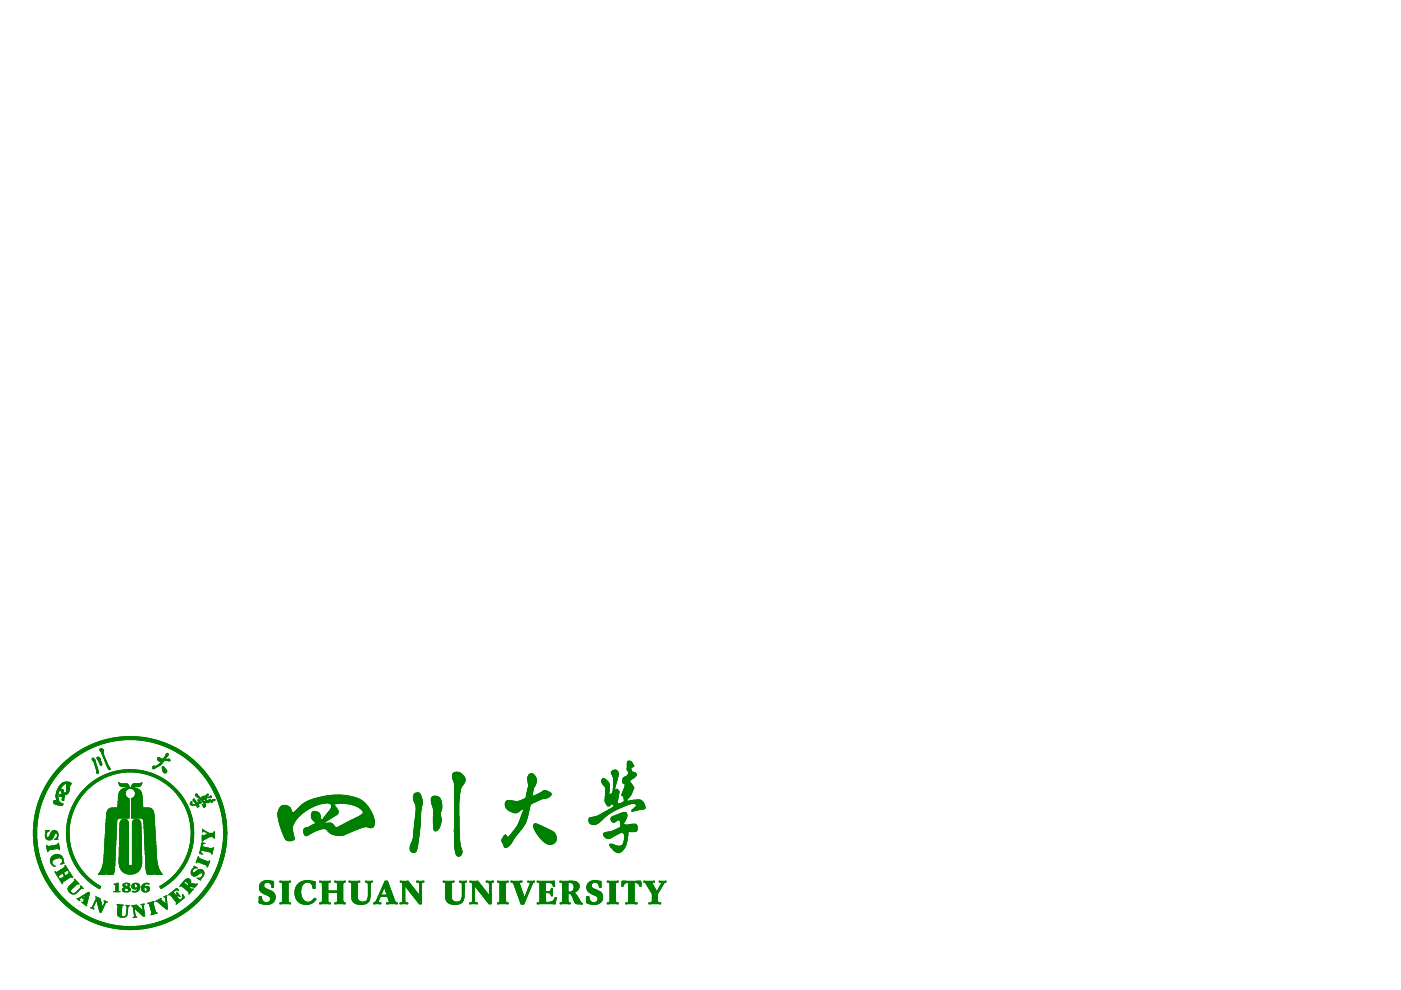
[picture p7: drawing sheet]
<svg xmlns="http://www.w3.org/2000/svg" width="297mm" height="210mm" viewBox="0 0 297 210" stroke-linecap="round" stroke-linejoin="round" font-family="sans-serif">
<g fill="none" stroke="#008000" stroke-width=".21">
<path d="M15.8 159.9h1.2M15.8 159.8h1.3M15.9 159.8h1.3M16 159.8h1.3M16 159.7h1.3M16.1 159.7h1.3M16.2 159.6h1.3M16.3 159.6h1.3M16.3 159.5h1.4M16.4 159.5h1.4M16.7 159.3h1.3M16.7 159.3h1.4"/>
<path d="M16.8 159.2h1.4M16.9 159.2h1.4M17 159.1h1.4M17 159.9l-1.4 .1M17 159.1h1.5M17.1 159h1.5M17.2 159h1.5M17.3 158.9h1.5M17.3 158.9h1.6M17.6 158.7h1.5M17.7 158.7h1.5M17.8 158.6h1.6"/>
<path d="M17.9 158.6h1.6M17.9 159.4h-1.4M18 158.5h1.6M18.1 158.5h1.6M18.2 158.4h1.6M18.3 158.4h1.6M18.4 158.3h1.6M18.5 158.3h1.7M18.8 158.1h1.7M18.9 158.1h1.8M18.9 158h1.9M19 158.8h-1.6"/>
<path d="M19 158h1.9M19.1 158h1.9M19.3 157.9h1.9M19.4 157.9h1.9M19.5 157.8h2M19.6 157.8h2M19.7 157.7h2.1M20.1 157.6h2.2M20.2 157.5h2.3M20.3 157.5h2.4M20.4 158.2h-1.8M20.5 157.4h2.3"/>
<path d="M20.6 157.4h2.4M20.8 157.3h2.4M20.8 157.3h2.7M21 157.2h2.7M21.1 159h.8M21.1 158.9h.8M21.1 158.9h.7M21.1 157.2h2.9M21.2 159.1h.7M21.2 158.8h.6M21.2 159.2h.7M21.3 159.2h.6"/>
<path d="M21.3 157.1h3M21.3 159.3h.6M21.4 159.4h.5M21.4 158.7h.1M21.5 159.6h.4M21.5 159.5h.4M21.5 159.7h.4M21.6 159.8h.3M21.6 159.7h.3M21.6 159.9h.4M21.7 159.9h.3M21.8 157h3.4"/>
<path d="M21.9 156.9h3.8M22.1 157.6l-2.3 .1M22.1 156.9h4.2M22.3 156.8h10.6M22.5 156.8h10.2M22.7 156.7h9.8M22.8 156.7h9.5M23.1 156.6h9M23.3 156.6h8.6M23.5 156.5h8.2M23.8 156.5h7.6M24.1 156.4h7"/>
<path d="M24.6 156.3h5.9M24.9 157l-3.5 .1M25 156.3h5.2M25.4 156.2h4.3M26 156.2h3.2M26.8 156.2h1.6M28.8 156.9h4.3M29.5 156.9h3.7M29.9 157h3.5M30.3 157l3.4 .1M30.9 157.1h3M31.2 157.2h2.9"/>
<path d="M31.5 157.2h2.7M31.7 157.3h2.6M31.9 157.3h2.5M32.2 157.4h2.4M32.3 157.4h2.4M32.5 157.5h2.3M32.7 157.5h2.3M32.9 157.6h2.2M33.1 157.6l2.2 .1M33.4 157.7h2.1M33.6 157.8h2M33.7 157.8h2"/>
<path d="M33.9 157.9h1.9M34 157.9h1.9M34.1 158h1.9M34.2 158h1.9M34.4 158h1.8M34.5 158.1h1.8M34.6 158.1h1.8M34.8 158.2h1.8M35 158.3h1.7M35.1 158.3h1.7M35.2 160h.5M35.2 159.9h.5"/>
<path d="M35.3 159.8h.3M35.3 159.8h.4M35.3 158.4h1.6M35.4 158.4h1.6M35.5 159.7h.1M35.5 158.5h1.6M35.6 158.5h1.6M35.7 158.6h1.6M35.8 158.6h1.6M35.9 158.7h1.6M36 158.7h1.6M36.1 158.8h1.7"/>
<path d="M36.3 158.9h1.5M36.4 158.9h1.5M36.5 159h1.5M36.6 159h1.4M36.7 159.1h1.4M36.8 159.1h1.4M36.9 159.2h1.4M37 159.2h1.4M37.1 159.3h1.4M37.2 159.3h1.3M37.3 159.4h1.4M37.4 159.5h1.4"/>
<path d="M37.5 159.5h1.3M37.6 159.6h1.3M37.7 159.6h1.3M37.8 159.7h1.3M37.9 159.8h1.3M38 159.8h1.3M38 159.8h1.4M38.1 159.9h1.3M38.2 159.9l1.4 .1M7.1 177.4h.7M7.1 177.3h.7M7.1 177.2h.7"/>
<path d="M7.1 177.1h.7M7.1 177h.7M7.1 176.9h.7M7.1 176.8h.7M7.1 176.7h.7M7.1 176.6h.7M7.1 176.5h.7M7.1 176.4h.7M7.1 176.3h.7M7.1 176.2h.7M7.1 176.1h.7M7.1 176h.7"/>
<path d="M7.1 175.9h.7M7.1 178.2h.7M7.1 178.1h.7M7.1 178h.7M7.1 177.9h.7M7.1 177.8h.7M7.1 177.7h.7M7.1 177.6h.7M7.1 177.5h.7M7.1 175.8h.7M7.1 175.7h.7M7.1 175.6h.7"/>
<path d="M7.1 175.5h.7M7.1 175.4h.7M7.1 175.3h.7M7.1 175.2h.7M7.1 175.1h.7M7.1 175h.7M7.2 178.7h.7M7.2 178.6h.7M7.2 178.5h.7M7.2 178.5h.6M7.2 178.4h.6M7.2 178.3h.6"/>
<path d="M7.2 175h.6M7.2 174.9h.6M7.2 174.8h.6M7.2 174.7h.7M7.2 174.6h.7M7.2 174.5h.7M7.2 179.2h.7M7.2 179.1h.7M7.2 179h.7M7.2 178.9h.7M7.2 178.8h.7M7.2 174.4h.7"/>
<path d="M7.2 174.3h.7M7.2 174.2h.7M7.2 174.1h.7M7.3 179.5h.7M7.3 179.4h.7M7.3 179.3h.6M7.3 179.2h.6M7.3 174.1h.6M7.3 174h.6M7.3 173.9h.7M7.3 173.8h.7M7.3 173.7h.7"/>
<path d="M7.3 179.6h.7M7.3 179.8h.7M7.3 179.7h.7M7.3 173.5h.7M7.3 173.4h.7M7.4 180h.7M7.4 179.9h.6M7.4 173.4h.6M7.4 173.3h.6M7.4 173.3h.7M7.4 173.2h.7M7.4 173.1h.7"/>
<path d="M7.4 172.9h.7M7.4 172.8h.7M7.5 172.8h.6M7.5 172.7h.7M7.5 172.6h.7M7.5 172.5h.7M7.5 172.4h.7M7.6 172.3h.6M7.6 172.3h.7M7.6 172.2h.7M7.6 172.1h.7M7.6 172h.7"/>
<path d="M7.6 171.9h.7M7.6 171.8h.8M7.6 171.7h.8M7.7 171.7h.7M7.7 171.6h.7M7.7 171.5h.7M7.7 171.5h.8M7.7 171.4h.8M7.8 171.3h.7M7.8 171.2h.7M7.8 175.3l-.7 .1M7.8 171.1h.8"/>
<path d="M7.8 171h.8M7.9 174.7l-.7 .1M7.9 170.9h.7M7.9 170.8h.7M7.9 170.8h.8M7.9 170.7h.8M8 170.6h.7M8 170.5h.8M8 173.6h-.7M8 170.4h.8M8.1 170.3h.7M8.1 170.2h.8"/>
<path d="M8.1 170.1h.8M8.1 173h-.7M8.2 170h.7M8.2 169.9h.8M8.2 169.8h.8M8.3 169.8h.7M8.3 169.7h.7M8.3 169.7h.8M8.3 169.6h.8M8.3 169.5h.8M8.4 169.4h.8M8.4 169.3h.8"/>
<path d="M8.5 169.2h.7M8.5 169.2h.8M8.5 169.1h.8M8.5 169h.8M8.6 168.9h.8M8.6 169h.7M8.6 168.8h.8M8.7 168.8h.7M8.7 168.7h.8M8.7 168.6h.8M8.8 168.5h.7M8.8 168.4h.8"/>
<path d="M8.9 168.2h.7M8.9 168.2h.8M8.9 168.1h.8M9 168.1h.7M9 168h.7M9 168h.8M9 167.9h.8M9.1 167.9h.7M9.1 167.8h.7M9.1 167.8h.8M9.1 167.7h.8M9.2 169.4l-.8 .1"/>
<path d="M9.2 167.6h.7M9.2 167.6h.8M9.2 167.5h.8M9.3 167.5h.7M9.3 167.4h.7M9.3 167.4h.8M9.3 167.3h.8M9.4 167.3h.7M9.4 167.2h.8M9.4 168.8l-.8 .1M9.4 167.1h.8M9.5 167h.8"/>
<path d="M9.5 166.9h.8M9.5 166.9h.9M9.6 177.3h.2M9.6 177.2h.2M9.6 177.1h.1M9.6 177h.1M9.6 176.1h.9M9.6 166.8h.8M9.6 177.5h.3M9.6 177.4h.2M9.6 176.9h.1M9.6 176.9h.2"/>
<path d="M9.6 176.8h.2M9.6 176.7h.2M9.6 168.3h-.7M9.6 166.7h.9M9.7 177.7h1.5M9.7 177.6h1.6M9.7 177.6h.3M9.7 176.7h.1M9.7 176.6h.1M9.7 176.2h.7M9.7 166.7h.8M9.7 166.6h.8"/>
<path d="M9.7 176.5h.2M9.7 176.4h.3M9.7 176.3h.5M9.7 176.2h.5M9.7 166.6h.9M9.8 177.8h1.3M9.8 176.3h.3M9.8 166.4h.8M9.8 179.3h.1M9.8 179.2h.1M9.8 166.4h.9M9.9 179.5h2.6"/>
<path d="M9.9 179.4h.1M9.9 179.3h.1M9.9 177.9h1.2M9.9 166.3h.8M9.9 179.6h2.7M9.9 177.9h1.1M9.9 176.5l-.2 .1M9.9 166.2h.9M9.9 179.8h2.7M9.9 179.7h2.7M10 178h1M10 180h1.8"/>
<path d="M10 166.1h.8M10 179.9h2.1M10 179.9h2.6M10 166.1h.9M10 166h.9M10.1 178h.8M10.1 166h.8M10.1 165.9h.9M10.2 178.1h.6M10.2 165.8h.8M10.2 165.8h.9M10.2 177.6h1.1"/>
<path d="M10.2 165.7h.9M10.3 177.5h1M10.3 167l-.8 .1M10.3 165.7h.8M10.3 165.6h.9M10.3 165.5h.9M10.4 177.5h.9M10.4 177.4h.9M10.4 165.5h.9M10.4 177.4h1M10.4 165.4h.9M10.5 177.3h.9"/>
<path d="M10.5 165.3h.9M10.5 179.4h2M10.5 177.2h.9M10.5 165.2h.9M10.6 165.2h.8M10.6 177.1h.8M10.6 177h.9M10.6 166.5h-.9M10.6 165.1h.9M10.7 176.9h.8M10.7 165.1h.8M10.7 176.8h.9"/>
<path d="M10.7 165h.9M10.8 176.7h.9M10.8 176.6h1.5M10.8 165h.8M10.8 164.9h.8M10.8 179.4h1.7M10.8 176.5h1.4M10.8 164.9h.9M10.9 176.5h1.3M10.9 164.8h.8M10.9 176.4h1.3M10.9 176.4h1.2"/>
<path d="M11 176.3h1.1M11 164.7h.8M11 164.6h.9M11.1 179.3h1.4M11.1 176.2h.9M11.1 164.5h.8M11.1 176.2h.8M11.1 164.5h.9M11.1 164.4h.9M11.2 176.1h.7M11.2 164.4h.9M11.2 177.7h-1.5"/>
<path d="M11.2 164.3h.9M11.3 164.3h.8M11.3 164.2h.9M11.3 176.1h.4M11.4 179.3h1.1M11.4 170.2h1.4M11.4 170.1h1.3M11.4 170l1.2 .1M11.4 170h1.2M11.4 169.9h1.1M11.4 164.1h.9M11.4 170.3h1.6"/>
<path d="M11.4 169.8h1.1M11.4 177.1l-.8 .1M11.4 170.3h1.7M11.4 164h1M11.4 164h.9M11.5 163.9h.9M11.5 170.4h1.7M11.5 178h.4M11.5 177.9h.8M11.5 169.7h.9M11.5 163.9h1M11.5 170.4h1.8"/>
<path d="M11.6 163.8h.9M11.6 170.5h1.7M11.6 179.2h.9M11.6 177.9h.7M11.6 163.7h1M11.7 163.7h.9M11.7 170.5h1.6M11.7 177.8h.5M11.7 163.6h1M11.8 164.7l-.9 .1M11.8 163.6h.9M11.8 170.6h1.5"/>
<path d="M11.8 177.8h.4M11.8 168.8h.5M11.8 168.7h.5M11.9 179.2h.6M11.9 177.7h.3M11.9 169.1h.4M11.9 169h.4M11.9 168.9h.4M11.9 168.7h.4M11.9 168.6h.4M11.9 168.5h.4M11.9 168.4h.4"/>
<path d="M11.9 163.4h1M11.9 169.3h.4M11.9 169.2h.4M11.9 168.3h.4M11.9 168.2h.4M11.9 170.6h1.4M12 177.7h.2M12 176.7h.3M12 169.7h.4M12 169.5h.4M12 169.4l.4 .1M12 169.4h.3"/>
<path d="M12 168.1h.4M12 168h.4M12 163.4h.9M12 177.6h.2M12 169.6h.4M12 167.9h.4M12 167.8h.5M12 163.3h1M12.1 177.5h.1M12.1 167.8h.4M12.1 167.7h.4M12.1 163.3h.9"/>
<path d="M12.1 176.8h.2M12.1 179.1h.4M12.1 177.5h.2M12.1 177.4h.2M12.1 176.9h.2M12.1 167.6h.5M12.1 167.5h.6M12.1 163.2h1M12.2 177.3h.1M12.2 177.2h.1M12.2 177.1h.1M12.2 177h.1"/>
<path d="M12.2 176.9h.1M12.2 167.5h1.2M12.2 167.4h1.1M12.2 163.1h1M12.2 179.1h.3M12.2 167.4h.6M12.2 167.3h.6M12.3 179h.2M12.3 167.3h.5M12.3 167.2h.6M12.3 170.7h1M12.3 163h.9"/>
<path d="M12.3 179h.1M12.3 178.9h.1M12.3 178.8h.1M12.3 167.1h.6M12.4 167h.6M12.4 179.9h.2M12.4 162.9h1M12.5 180h.1M12.5 166.9h.6M12.5 162.8h.9M12.5 166.8h.6M12.5 170.7h.7"/>
<path d="M12.5 162.8h1M12.6 168.8h1M12.6 168.7h1.1M12.6 168.6h1.1M12.6 167.6l-.5 .1M12.6 166.8h.6M12.6 166.7h.6M12.6 162.7h.9M12.6 162.7h1M12.6 168.5h1.2M12.6 162.6h1M12.7 168.5h.4"/>
<path d="M12.7 166.6h.5M12.7 162.6h1M12.7 168.8h.4M12.7 166.6h.6M12.7 162.5h1M12.8 168.4h.2M12.8 167.5h.6M12.8 162.5h1M12.8 166.4h.6M12.8 170.8h.4M12.8 162.4h1M12.8 163.5h-1"/>
<path d="M12.9 167.6h.5M12.9 166.4h.6M12.9 166.3h.7M13 167.7h.4M13 167l-.6 .1M13 166.3h.6M13 162.3h1M13 167.9h.4M13 167.8h.4M13 167.4h.2M13 166.2h.7M13 162.2h1"/>
<path d="M13.1 168h.3M13.1 167.9h.3M13.1 166.2h.8M13.1 162.2h1M13.1 168.1h.3M13.1 166.1h2M13.1 162.1h1M13.2 169.6h.3M13.2 169.5h.3M13.2 169.4h.3M13.2 168.3h.2M13.2 168.2h.2"/>
<path d="M13.2 166.1h1.9M13.2 162.1h1M13.2 169.7h.3M13.2 169.3h.3M13.2 169.2h.3M13.2 169.2h.4M13.2 169.1h.4M13.2 169h.4M13.2 168.9h.4M13.2 168.5h.8M13.2 168.4h1M13.2 168.4h.2"/>
<path d="M13.2 162h1M13.2 166h1.9M13.2 162h1.1M13.3 169.7h.2M13.3 166h1.7M13.3 161.9h1M13.3 162.9l-1 .1M13.3 161.9h1.1M13.4 166.5h-.7M13.4 165.9h1.5M13.4 161.8h1.1M13.5 168.4h.7"/>
<path d="M13.5 161.7h1.1M13.6 168.2h.8M13.6 161.6h1.1M13.6 168.8l-.4 .1M13.6 168.1h.9M13.6 165.8h1.1M13.7 168.1h.8M13.7 161.6h1M13.7 161.6h1.1M13.8 161.5h1.1M13.9 165.8h.5M13.9 161.4h1.1"/>
<path d="M13.9 168h.6M13.9 162.3l-1 .1M14 161.3h1.1M14 168h.6M14.1 177.1h.6M14.1 177h.6M14.1 176.9h.6M14.1 176.8h.6M14.1 176.7h.6M14.1 176.6h.6M14.1 176.5h.6M14.1 176.4h.6"/>
<path d="M14.1 176.3h.6M14.1 176.2h.6M14.1 176.1h.6M14.1 167.9h.5M14.1 167.8h.5M14.1 167.7h.5M14.1 167.6h.6M14.1 167.5h.6M14.1 167.4h.6M14.1 167.3h.6M14.1 167.2h.6M14.1 166.2h1"/>
<path d="M14.1 177.8h.6M14.1 177.7h.6M14.1 177.6h.6M14.1 177.5h.6M14.1 177.4h.6M14.1 177.3h.6M14.1 177.2h.6M14.1 176h.6M14.1 175.9h.6M14.1 175.8h.6M14.1 175.7h.6M14.1 175.6h.6"/>
<path d="M14.1 175.5h.6M14.1 175.4h.6M14.1 167.1h.6M14.1 167h.6M14.1 167h.7M14.1 166.9h.7M14.1 166.8h.7M14.1 166.7h.7M14.1 166.3h.9M14.1 166.3h1M14.2 178.3h.6M14.2 178.2h.6"/>
<path d="M14.2 178.1h.6M14.2 178h.5M14.2 177.9h.5M14.2 175.3h.5M14.2 175.2h.5M14.2 175.2h.6M14.2 175.1h.6M14.2 175h.6M14.2 174.9h.6M14.2 166.6h.6M14.2 166.5h.7M14.2 166.4h.7"/>
<path d="M14.2 166.4h.8M14.2 178.7h.6M14.2 178.6h.6M14.2 178.5h.6M14.2 178.4h.6M14.2 174.8h.6M14.2 174.7h.6M14.2 174.6h.6M14.2 161.1h1.1M14.3 179h.6M14.3 178.9h.6M14.3 178.8h.6"/>
<path d="M14.3 178.8h.5M14.3 178.7h.5M14.3 174.5h.5M14.3 174.4h.6M14.3 174.3h.6M14.3 161.1h1.1M14.3 179.2h.6M14.3 179.1h.6M14.3 174.2h.6M14.3 174.1h.6M14.3 161h1.1M14.4 179.5h.6"/>
<path d="M14.4 179.4h.6M14.4 179.3h.6M14.4 179.3h.5M14.4 174h.5M14.4 174h.6M14.4 173.9h.6M14.4 173.8h.6M14.4 168.3h-.9M14.4 161h1.1M14.4 179.6h.6M14.4 173.7h.6M14.4 173.6h.6"/>
<path d="M14.4 160.9h1.2M14.5 179.9h.6M14.5 179.8h.6M14.5 179.7h.6M14.5 179.7h.5M14.5 173.5h.6M14.5 173.4h.6M14.5 180h.6M14.5 173.3h.6M14.5 173.2h.6M14.5 160.9h1.1M14.6 173.1h.5"/>
<path d="M14.6 161.7l-1.2 .1M14.6 160.8h1.1M14.6 172.9h.6M14.6 172.8h.6M14.6 160.8h1.2M14.7 172.8h.5M14.7 172.7h.5M14.7 172.7h.6M14.7 160.7h1.1M14.7 172.6h.6M14.7 172.5h.6M14.8 172.5h.5"/>
<path d="M14.8 160.7h1.1M14.8 172.4h.6M14.8 172.3h.6M14.9 172.2h.5M14.9 172.1h.6M14.9 172h.6M14.9 160.5h1.2M15 171.9h.5M15 171.9h.6M15 171.8h.6M15 171.7h.6M15 160.5h1.2"/>
<path d="M15.1 171.7h.5M15.1 171.6h.6M15.1 160.4h1.1M15.1 171.5h.6M15.1 160.4h1.2M15.1 171.4h.6M15.1 171.4h.7M15.1 160.3h1.3M15.2 173h-.6M15.2 171.3h.6M15.2 161.2h-1.1M15.2 160.3h1.3"/>
<path d="M15.2 171.1h.7M15.3 160.2h1.2M15.3 171.1h.6M15.3 171h.6M15.3 160.2h1.3M15.3 171h.7M15.3 170.9h.7M15.4 172.4h-.6M15.4 170.9h.6M15.4 170.8h.6M15.4 170.8h.7M15.4 170.7h.7"/>
<path d="M15.4 160.1h1.3M15.5 170.7h.6M15.5 160.1h1.3M15.5 160h1.3M15.5 170.6h.7M15.6 170.5h.6M15.6 170.4h.7M15.7 170.3h.6M15.7 170.3h.7M15.7 170.2h.7M15.8 170.1h.6M15.8 170.1h.7"/>
<path d="M15.9 170h.6M15.9 169.9h.7M15.9 171.2h-.7M15.9 169.8h.7M16 169.8h.7M16 169.7h.7M16 160.6h-1.2M16.1 169.6h.6M16.1 169.6h.7M16.1 169.5h.7M16.2 170.6h-.7M16.2 169.4h.7"/>
<path d="M16.2 169.3h.7M16.3 169.3h.7M16.3 169.2h.7M16.4 169.1h.6M16.4 169.1h.7M16.4 169h.7M16.5 169h.6M16.5 168.9h.7M16.6 168.8h.7M16.7 168.8h.6M16.7 168.7h.7M16.8 168.6h.7"/>
<path d="M16.8 168.5h.7M16.9 169.4l-.7 .1M16.9 168.5h.7M16.9 168.4h.7M17 168.4h.7M17 168.3h.7M17 168.2h.8M17.1 168.2h.7M17.1 168.1h.8M17.2 168h.8M17.3 168.8l-.7 .1M17.3 167.9h.8"/>
<path d="M17.4 167.8h.7M17.4 167.8h.8M17.4 167.7h.8M17.6 167.6h.8M17.6 167.5h.8M17.7 167.5h.8M17.7 167.4h.8M17.8 167.4h.8M17.8 167.3h.8M17.9 167.3h.8M17.9 167.2h.8M18 167.2h.8"/>
<path d="M18 167.1h.8M18.2 167h.8M18.3 166.9h.8M18.3 167.6l-.8 .1M18.4 166.8h.8M18.4 166.8h.9M18.5 166.7h.8M18.5 166.7h.9M18.6 166.6h.8M18.6 166.6h.9M18.8 166.4h.9M18.9 166.4h.8"/>
<path d="M18.9 166.3h.9M18.9 167l-.8 .1M18.9 166.3h1M19 166.2h.9M19.1 166.2h.9M19.1 166.1h1M19.2 166.1h1M19.2 166h1M19.3 166h1M19.5 165.8h1M19.5 161.1h.6M19.5 161h.6"/>
<path d="M19.5 161h.5M19.5 160.9h.5M19.5 160.9h.4M19.5 160.8h.4M19.6 165.8h1M19.6 161.2h.6M19.6 161.1h.5M19.6 160.8h.2M19.6 166.5h-.9M19.6 165.7h1.1M19.7 161.3h.5M19.7 160.7h.1"/>
<path d="M19.7 165.7h1.1M19.8 165.6h1M19.8 161.4h.4M19.9 165.6h1M19.9 161.5h.3M19.9 165.5h1M19.9 161.6h.3M20 165.5h1M20 161.7h.3M20 161.6h.3M20 161.9h.3M20 161.8h.3"/>
<path d="M20 161.7l.3 .1M20.1 165.4h1M20.1 162h.3M20.1 161.9h.3M20.1 165.4h1.1M20.1 162.2h.4M20.1 162.1h.3M20.2 162.3h.3M20.2 162.6h.4M20.2 162.5h.4M20.2 162.4h.3M20.3 162.7h.3"/>
<path d="M20.3 162.6h.3M20.3 162.9h.4M20.3 162.8h.4M20.3 162.8h.3M20.4 165.2h1.1M20.4 163h.3M20.4 162.9h.3M20.4 165.9h-1M20.4 163.2h.4M20.4 163.1h.3M20.5 165.2h1.1M20.5 163.4h.3"/>
<path d="M20.5 163.3h.3M20.5 163.2h.3M20.5 163.8h.4M20.5 163.7h.3M20.5 163.6h.3M20.5 163.5h.3M20.5 165.2h1.2M20.5 163.9h.4M20.6 160.8h.6M20.6 163.9h.2M20.6 160.7h.5M20.6 160.6h.5"/>
<path d="M20.6 160.9h.6M20.6 164h.2M20.6 165.1h1.2M20.7 161h.6M20.7 160.5h.2M20.7 165.1h1.2M20.8 165h1.2M20.8 161.1h.5M20.8 161.2h.5M20.8 165h1.3M20.9 161.3h.4M20.9 164.9h1.3"/>
<path d="M20.9 161.4h.5M20.9 161.4h.4M21 164.9h1.3M21 161.6h.5M21 161.5h.4M21.1 164.8h1.3M21.1 161.7l.5 .1M21.1 161.7h.4M21.1 161.9h.5M21.1 161.8h.5M21.2 162h.4M21.2 161.9h.4"/>
<path d="M21.2 162.1h.4M21.3 162.2h.3M21.3 162.3h.2M21.4 165.3h-1.2M21.4 164.7h1.3M21.4 162.3h.1M21.5 164.6h1.3M21.6 164.6h1.3M21.7 164.5h1.4M21.7 160h.3M21.7 160.1h.3M21.8 164.5h1.4"/>
<path d="M21.8 160.2h.3M21.8 160.2h.2M21.8 160.3h.3M21.9 164.4h1.5M21.9 160.5h.3M21.9 160.4h.2M21.9 160.6h.3M22 164.4h1.5M22 160.7h.2M22 160.8h.3M22 160.7h.3M22.1 160.9h.2"/>
<path d="M22.1 164.3h1.6M22.1 161h.3M22.2 179.6h2.3M22.2 179.5h2.3M22.2 179.4h2.3M22.2 180h2.3M22.2 179.9h2.3M22.2 179.8h2.3M22.2 179.7h2.3M22.2 161.2h.3M22.2 161.1h.2M22.2 179.3h2.3"/>
<path d="M22.2 179.3h2.4M22.2 179.2h2.4M22.2 179.1h2.4M22.2 179h2.4M22.2 178.9h2.4M22.2 178.8h2.4M22.2 178.7h2.4M22.2 178.6h2.4M22.2 178.5h2.4M22.2 161.3h.3M22.2 164.3h1.6M22.3 178.5h2.3"/>
<path d="M22.3 178.4h2.3M22.3 178.3h2.3M22.3 178.2h2.3M22.3 178.1h2.3M22.3 178h2.3M22.3 177.9h2.3M22.3 177.8h2.3M22.3 177.7h2.3M22.3 161.4h.3M22.3 161.4h.2M22.3 161.3h.2M22.3 177.6h2.3"/>
<path d="M22.3 177.5h2.3M22.3 177.4h2.3M22.3 177.3h2.3M22.3 177.2h2.3M22.3 177.1h2.3M22.3 177h2.3M22.3 176.9h2.3M22.3 161.6h.3M22.3 161.5h.3M22.3 164.2h1.7M22.4 176.8h2.2M22.4 176.7h2.2"/>
<path d="M22.4 176.6h2.2M22.4 176.5h2.2M22.4 176.4h2.2M22.4 176.3h2.2M22.4 176.2h2.2M22.4 176.1h2.2M22.4 176h2.2M22.4 161.6h.3M22.4 175.9h2.3M22.4 175.8h2.3M22.4 175.7h2.3M22.4 175.6h2.3"/>
<path d="M22.4 175.5h2.3M22.4 175.4h2.3M22.4 175.3h2.3M22.4 161.7h.3M22.4 164.2h1.8M22.5 175.2h2.2M22.5 175.1h2.2M22.5 175h2.2M22.5 174.9h2.2M22.5 174.8h2.2M22.5 174.7h2.2M22.5 174.6h2.2"/>
<path d="M22.5 174.5h2.2M22.5 174.4h2.2M22.5 161.9h.2M22.5 161.8h.2M22.5 174.3h2.2M22.5 174.2h2.2M22.5 174.1h2.2M22.5 174h2.3M22.5 173.9h2.3M22.5 173.8h2.3M22.5 173.7h2.4M22.5 162h.3"/>
<path d="M22.5 161.9h.3M22.6 173.5h2.5M22.6 173.5h4.8M22.6 173.4h4.8M22.6 173.3h4.8M22.6 173.2h4.8M22.6 173.1h4.8M22.6 173h4.8M22.6 172.9h4.8M22.6 162.1h.2M22.6 164.7l-1.4 .1M22.6 172.8h4.8"/>
<path d="M22.6 172.7h4.8M22.6 172.6h4.8M22.6 172.5h4.8M22.6 162.2h.3M22.7 172.4h4.7M22.7 172.3h4.7M22.7 162.3l.3 .1M22.7 162.3h.2M22.7 172.2h4.7M22.7 172.1h4.7M22.7 162.5h.3M22.7 162.4h.3"/>
<path d="M22.7 172h4.7M22.7 162.6h.4M22.7 162.5h.4M22.8 172h4.6M22.8 171.9h4.6M22.8 162.7h.4M22.8 162.6h.3M22.8 164h1.9M22.8 171.8h4.6M22.8 162.8h.4M22.9 171.8h4.5M22.9 171.7h4.5"/>
<path d="M22.9 162.9h.4M22.9 162.8h.4M22.9 164h2M22.9 162.9l.5 .1M23 171.6h4.4M23 163h.4M23 163.1h.4M23 163.9h2.2M23.1 171.5h4.3M23.1 163.2h.2M23.2 171.4h4.2M23.2 163.2h.1"/>
<path d="M23.2 163.9h2.3M23.3 171.4h4.1M23.3 163.8h2.5M23.4 171.3h4M23.5 163.8h2.7M23.6 163.7h3.1M23.7 171.3h3.7M23.8 163.7h7.6M24 163.6h7.2M24.2 163.6h6.8M24.3 163.5h6.5M24.5 164.1h-1.9"/>
<path d="M24.7 175.9l-2.3 .1M24.7 163.4h5.7M24.9 171.2h2.5M24.9 171.1h2.5M25 170.8h2.4M25 170.7h2.4M25 170.6h2.4M25 163.4h5.2M25 171.1h2.4M25 171h2.4M25 170.9h2.4M25 173.6h-2.5"/>
<path d="M25 170.3h2.4M25 170.2h2.4M25 170.1h2.4M25 170h2.4M25 169.9h2.4M25 169.8h2.4M25 170.5h2.4M25 170.4h2.4M25.1 169.8h2.3M25.1 169.7h2.3M25.1 169.6h2.3M25.1 169.5h2.3"/>
<path d="M25.1 169.4h2.3M25.1 169.3h2.3M25.1 169.3h2.2M25.1 169.2h2.1M25.1 169.2h2M25.1 169.1h1.9M25.1 169.1h1.8M25.1 169h1.8M25.1 168.9h1.7M25.1 168.8l1.6 .1M25.1 168.8h1.6M25.1 168.8h1.5"/>
<path d="M25.1 168.7h1.5M25.1 168.6h1.5M25.1 166h.2M25.1 165.9h.1M25.1 169h1.7M25.2 168.6h1.4M25.2 168.5h1.3M25.2 168.4h1.3M25.2 166.2h1.7M25.2 166.1h.5M25.2 166.1h.3M25.2 166h.1"/>
<path d="M25.2 168.3h1.3M25.2 168.2h1.3M25.2 166.3h1.9M25.2 166.2h1.8M25.2 163.4h4.8M25.3 179.6h1.9M25.3 180h1.9M25.3 168.1h1.2M25.3 168h1.2M25.3 166.4h1.9M25.3 166.3h1.8M25.3 179.9h1.9"/>
<path d="M25.3 179.8h1.9M25.3 179.7h1.9M25.3 179.5h1.9M25.3 179.4h1.9M25.3 179.3h1.9M25.3 179.2h1.9M25.3 179.1h1.9M25.3 179h1.9M25.3 178.9h1.9M25.3 178.8h1.9M25.3 178.7h1.9M25.3 178.6h1.9"/>
<path d="M25.3 178.5h1.9M25.3 178.4h1.9M25.3 178.3h1.9M25.3 178.2h1.9M25.3 178.1h1.9M25.3 178h1.9M25.3 177.9h1.9M25.3 177.8h1.9M25.3 177.7h1.9M25.3 177.6h1.9M25.3 167.9h1.3M25.3 166.5h2"/>
<path d="M25.4 177.5h1.8M25.4 177.4h1.8M25.4 177.3h1.8M25.4 177.2h1.8M25.4 177.1h1.8M25.4 177h1.8M25.4 176.9h1.8M25.4 176.8h1.8M25.4 176.7h1.8M25.4 176.6h1.8M25.4 176.5h1.8M25.4 176.4h1.8"/>
<path d="M25.4 176.3h1.8M25.4 176.2h1.8M25.4 176.1h1.8M25.4 176h1.8M25.4 175.9h1.8M25.4 175.8h1.8M25.4 175.7h1.8M25.4 175.6h1.8M25.4 175.5h1.8M25.4 167.9h1.2M25.4 167.8h1.2M25.4 166.6h1.9"/>
<path d="M25.4 175.4h1.8M25.4 175.3h1.8M25.4 175.2h1.8M25.4 175.1h1.8M25.4 175h1.8M25.4 174.9h1.8M25.4 174.8h1.8M25.4 174.7h1.8M25.4 174.6h1.8M25.4 174.5h1.8M25.5 174.4h1.7M25.5 174.3h1.7"/>
<path d="M25.5 167.7h1.1M25.5 166.7h1.8M25.5 174.2h1.7M25.5 163.3h4.2M25.6 174.1h1.5M25.6 167.6h1.1M25.6 166.7h1.7M25.6 167.5h1.2M25.7 174h1.4M25.7 167.5h1.1M25.7 166.8h1.7M25.7 174h1.3"/>
<path d="M25.8 173.9h1.2M25.8 167.4h1.1M25.8 173.9h1.1M25.9 173.8h1M25.9 166.8h1.5M25.9 163.3h3.4M25.9 167.3h1.1M26 173.8h.7M26 167.3h1.1M26.1 167.2h1.1M26.1 173.7h.5M26.2 167.2h1.1"/>
<path d="M26.3 167.1h2.6M26.4 163.2h2.4M26.5 167.1h2.3M26.5 166.1h.1M26.7 167.6l-1.2 .1M26.9 167h1.5M26.9 166.9h.5M27.1 166.9h.3M27.1 163.2h1M27.1 167h1M27.9 170.3h2.3M27.9 170.2h2.3"/>
<path d="M27.9 170.1h2.3M27.9 170h2.3M27.9 169.9h2.3M27.9 169.8h2.3M27.9 169.7h2.3M27.9 169.6h2.3M27.9 169.5h2.3M27.9 169.4h2.3M27.9 169.3h2.3M27.9 166.9h.3M27.9 166.9h.5M27.9 166.8h1.5"/>
<path d="M27.9 166.8h1.7M27.9 173.5h4.8M27.9 173.4h4.8M27.9 173.3h4.8M27.9 173.2h4.8M27.9 173.1h4.8M27.9 173h4.8M27.9 172.9h4.8M27.9 172.8h4.8M27.9 172.8h4.7M27.9 172.7h4.7M27.9 172.6h4.7"/>
<path d="M27.9 172.5h4.7M27.9 172.4h4.7M27.9 172.3h4.7M27.9 172.2h4.6M27.9 172.1h4.6M27.9 172h4.6M27.9 171.9h4.5M27.9 171.8l4.5 .1M27.9 171.8h4.4M27.9 171.7h4.4M27.9 171.6h4.3M27.9 171.5h4.3"/>
<path d="M27.9 171.5h4.2M27.9 171.4h4.2M27.9 171.4h4.1M27.9 171.3h3.9M27.9 170.8h2.4M27.9 170.7h2.4M27.9 170.6h2.4M27.9 171.3h3.7M27.9 171.2h2.4M27.9 171.1h2.4M27.9 171h2.4M27.9 170.9h2.4"/>
<path d="M27.9 170.5h2.3M27.9 170.4h2.3M27.9 167.2h1.2M27.9 166.7h1.8M27.9 166.7h1.9M27.9 166.6h1.9M28 169.3h2.2M28 166.6h1.9M28.1 179.6h1.9M28.1 179.5h1.9M28.1 179.4h1.9M28.1 179.3h1.9"/>
<path d="M28.1 179.2h1.9M28.1 179.1h1.9M28.1 179h1.9M28.1 178.9h1.9M28.1 178.8h1.9M28.1 178.7h1.9M28.1 178.6h1.9M28.1 178.5h1.9M28.1 178.4h1.9M28.1 178.3h1.9M28.1 178.2h1.9M28.1 178.1h1.9"/>
<path d="M28.1 178h1.9M28.1 177.9h1.9M28.1 177.8h1.9M28.1 177.7h1.9M28.1 177.6h1.9M28.1 177.5h1.9M28.1 177.4h1.9M28.1 177.3h1.9M28.1 177.2h1.9M28.1 177.1h1.8M28.1 177h1.8M28.1 176.9h1.8"/>
<path d="M28.1 176.8h1.8M28.1 176.7h1.8M28.1 176.6h1.8M28.1 176.5h1.8M28.1 176.4h1.8M28.1 176.3h1.8M28.1 176.2h1.8M28.1 176.1h1.8M28.1 176h1.8M28.1 175.9h1.8M28.1 175.8h1.8M28.1 175.7h1.8"/>
<path d="M28.1 175.6h1.8M28.1 175.5h1.8M28.1 175.4h1.8M28.1 175.3h1.8M28.1 175.2h1.8M28.1 175.1h1.8M28.1 175h1.8M28.1 174.9h1.8M28.1 174.8h1.8M28.1 174.7h1.8M28.1 174.6h1.8M28.1 174.5h1.8"/>
<path d="M28.1 174.4h1.7M28.1 180h1.9M28.1 169.2h2.1M28.1 167.2h1.1M28.1 166.4h1.9M28.1 179.9h1.9M28.1 179.8h1.9M28.1 179.7h1.9M28.1 174.3h1.7M28.1 174.2h1.7M28.1 166.3h1.9M28.2 174.1h1.5"/>
<path d="M28.2 169.2h2M28.2 167.3h1.1M28.2 166.3h1.8M28.2 174h1.4M28.2 167.3h1.2M28.2 166.2h1.8M28.3 174h1.3M28.3 169.1h1.9M28.3 173.9h1.3M28.3 167.4h1.1M28.3 166.2h1.8M28.4 173.9h1.1"/>
<path d="M28.4 169h1.8M28.4 167.4h1.1M28.4 167.5h1.2M28.4 173.8h1M28.4 168.9h1.7M28.5 168.9h1.6M28.5 167.6h1.2M28.5 163.7h3.1M28.5 173.8h.8M28.5 168.8h1.6M28.5 167.6l1.3 .1M28.6 168.8h1.5"/>
<path d="M28.6 168.7h1.5M28.6 167.8h1.2M28.6 167.7h1.2M28.6 168.6h1.5M28.6 167.9h1.3M28.6 167.8h1.3M28.7 173.7h.5M28.7 168.6h1.4M28.7 168.5h1.4M28.7 168.4h1.4M28.7 168.3h1.4M28.7 168.2h1.3"/>
<path d="M28.7 168.1h1.3M28.7 168h1.3M28.7 168h1.2M28.7 166.1h.1M29 163.8h2.7M29.4 163.8h2.5M29.6 166.1h.5M29.7 163.9h2.3M29.8 166.1h.3M29.9 166.5h-1.9M29.9 166h.2M30 166h.1"/>
<path d="M30 163.9h2.2M30.1 165.9h.1M30.2 173.5h2.5M30.2 173.6h2.5M30.3 164h1.9M30.3 173.7h2.4M30.4 173.8h2.3M30.4 174h2.3M30.4 173.9h2.3M30.4 164h2M30.5 174.6h2.3M30.5 174.5h2.3"/>
<path d="M30.5 174.4h2.3M30.5 174.3h2.3M30.5 174.3h2.2M30.5 174.2h2.2M30.5 174.1h2.2M30.5 174h2.2M30.5 175.8h2.3M30.5 175.7h2.3M30.5 175.6h2.3M30.5 175.5h2.3M30.5 175.4h2.3M30.5 175.3h2.3"/>
<path d="M30.5 175.2h2.3M30.5 175.1h2.3M30.5 175h2.3M30.5 174.9h2.3M30.5 174.8h2.3M30.5 174.7h2.3M30.6 176.9h2.3M30.6 176.8h2.3M30.6 176.7h2.3M30.6 176.6h2.3M30.6 176.5h2.3M30.6 176.4h2.3"/>
<path d="M30.6 176.3h2.3M30.6 176.2h2.3M30.6 176.1h2.3M30.6 176h2.3M30.6 175.9h2.3M30.6 175.9h2.2M30.6 175.8h2.2M30.6 178h2.4M30.6 177.9h2.4M30.6 177.8h2.4M30.6 177.7h2.4M30.6 177.6h2.4"/>
<path d="M30.6 177.5h2.3M30.6 177.4h2.3M30.6 177.3h2.3M30.6 177.2h2.3M30.6 177.1h2.3M30.6 177h2.3M30.7 179.1h2.3M30.7 179h2.3M30.7 178.9h2.3M30.7 178.8h2.3M30.7 178.7h2.3M30.7 178.6h2.3"/>
<path d="M30.7 178.5h2.3M30.7 178.4h2.3M30.7 178.3h2.3M30.7 178.2h2.3M30.7 178.1h2.3M30.7 178h2.3M30.7 164.1h1.9M30.7 179.6h2.4M30.7 179.5h2.4M30.7 179.4h2.4M30.7 179.3h2.4M30.7 179.2h2.4"/>
<path d="M30.7 179.2h2.3M30.7 180h2.4M30.7 179.9h2.4M30.7 179.8h2.4M30.7 179.7h2.4M31 164.2h1.8M31.2 164.2h1.7M31.4 164.3h1.6M31.5 164.3h1.6M31.7 164.4h1.5M31.8 164.4h1.5M32 164.5h1.4"/>
<path d="M32.1 164.5h1.4M32.2 164.6h1.4M32.3 164.6h1.4M32.4 163h.2M32.4 162.9h.5M32.4 162.8h.6M32.4 162.7h.7M32.4 162.7h.8M32.4 162.6h.9M32.4 162.6h1M32.4 164.7h1.4M32.4 162.5h.4"/>
<path d="M32.5 162.5h.2M32.5 162.4h.2M32.6 164.7l1.4 .1M32.6 162.4h.1M32.8 164.8h1.3M32.8 162.9l-.4 .1M32.9 162.5h.6M32.9 164.9h1.2M33 162.5h.6M33 164.9h1.2M33.1 162.4h.6M33.1 165h1.2"/>
<path d="M33.2 165h1.2M33.3 165.1h1.2M33.4 162.3h.5M33.4 161.1h2.6M33.4 161h2.6M33.4 161h2.5M33.4 160.9h1.6M33.4 160.9h.8M33.4 160.8h.7M33.4 160.8h.6M33.4 160.7h.5M33.4 165.1h1.2"/>
<path d="M33.5 162.2h.5M33.5 161.1h2.5M33.5 160.7h.4M33.5 165.2h1.2M33.5 162.2h.6M33.5 161.2h2.6M33.5 160.6h.3M33.6 161.3h2.5M33.6 165.2h1.1M33.6 162.1h.5M33.6 161.3h1.2M33.7 162.1h.4"/>
<path d="M33.7 161.4h1M33.7 165.2h1.1M33.7 162h.5M33.8 162h.4M33.8 161.4h.2M33.8 165.3h1.2M33.8 161.9h.5M33.9 162.3l-.7 .1M33.9 161.9h.4M33.9 161.8h.4M34 165.4h1M34.1 165.4h1"/>
<path d="M34.1 161.7h.3M34.1 161.6h.4M34.1 165.5h1.1M34.2 165.5h1.1M34.2 161.6h.4M34.2 161.5h.4M34.3 165.6h1M34.3 161.4h.4M34.4 165.6h1M34.4 162.9l.6 .1M34.4 162.9h.6M34.4 162.8h.5"/>
<path d="M34.4 162.7h.4M34.4 162.6h.3M34.4 165.7h1.1M34.4 163.2h.8M34.4 163.1h.8M34.4 163.1h.7M34.4 163h.7M34.4 162.5h.2M34.4 161.7l-.4 .1M34.5 163.4h.8M34.5 163.3h.8M34.5 163.2h.7"/>
<path d="M34.5 162.5h.1M34.5 165.7h1M34.5 163.5h.9M34.5 163.4h.9M34.6 165.8h1M34.6 163.6h.8M34.6 163.7h.7M34.7 165.8h1M34.7 160.9h.3M34.7 163.7h.6M34.7 165.9h1.1M34.7 160.8h.4"/>
<path d="M34.7 163.8h.6M34.8 163.8h.5M34.8 160.7h.4M34.8 163.9h.4M34.9 166h1M34.9 160.5h.4M35 166h.9M35 160.5h.4M35 160.4h.4M35 166.1h1M35 160.4h.5M35.1 160.3h.4"/>
<path d="M35.1 166.1h.9M35.1 160.3h.5M35.1 160.2h.5M35.1 160.2h.6M35.2 166.2h.9M35.2 160.1h.5M35.3 160.6h-.5M35.3 166.3h.9M35.4 166.3h.9M35.4 166.4h.9M35.5 166.4h.9M35.6 166.5h.9"/>
<path d="M35.6 161.3h.4M35.7 166.6h.8M35.7 160.9h.2M35.8 166.6h.8M35.8 161.4h.1M35.8 166.7h.9M35.9 166.7h.8M35.9 166.8h.9M36 166.8h.8M36 166.9h.9M36.1 166.9h.8M36.1 167h.9"/>
<path d="M36.2 167h.8M36.2 167l.9 .1M36.3 167.1h.9M36.4 167.2h.8M36.4 167.2h.9M36.5 167.3h.8M36.6 167.3h.8M36.6 167.4h.8M36.7 167.4h.8M36.7 167.5h.8M36.8 167.5h.8M36.8 167.6h.8"/>
<path d="M36.9 167.6h.8M37 167.8h.8M37 167.7h.7M37.1 167.9h.7M37.1 167.9h.8M37.2 168h.7M37.3 168.1h.7M37.4 168.2h.7M37.4 168.3h.8M37.5 168.4h.7M37.6 168.4h.7M37.6 168.5h.7"/>
<path d="M37.7 168.6h.7M37.7 168.5h.6M37.8 168.7h.7M37.8 168.8h.8M37.8 168.8h.7M37.9 168.8h.7M38 168.9h.7M38 169h.7M38.1 169.1h.7M38.1 169.2h.7M38.2 169.2h.7M38.2 169.3h.7"/>
<path d="M38.3 169.4h.7M38.4 169.5h.7M38.4 160h1.2M38.4 169.6h.7M38.4 160.1h1.3M38.5 169.7h.7M38.5 169.8h.7M38.5 160.1h1.2M38.6 169.9h.7M38.6 169.8h.6M38.6 160.2h1.2M38.7 170h.7"/>
<path d="M38.7 170h.6M38.7 160.2h1.2M38.7 170.1h.7M38.7 160.3h1.2M38.8 170.2h.6M38.8 170.3h.7M38.8 170.2h.7M38.8 160.3h1.2M38.9 170.3h.6M38.9 160.4h1.2M38.9 170.4h.7M38.9 170.5h.7"/>
<path d="M39 160.4h1.1M39 170.5h.6M39 170.6h.7M39 160.5h1.2M39.1 170.7h.6M39.1 160.5h1.2M39.1 170.8h.6M39.2 160.6h1.2M39.2 170.9h.6M39.2 170.8h.6M39.2 171h.6M39.3 160.7h1.1"/>
<path d="M39.3 171.1h.6M39.3 171h.5M39.3 171.2h.6M39.4 171.3h.6M39.4 160.7h1.1M39.4 171.4h.6M39.4 160.8h1.2M39.5 171.5h.6M39.5 171.5h.5M39.5 171.7h.6M39.5 171.6h.6M39.5 160.8h1.1"/>
<path d="M39.6 171.8h.6M39.6 171.7h.5M39.6 160.9h1.1M39.6 171.8l.6 .1M39.7 172h.6M39.7 172h.5M39.7 171.9h.5M39.7 161h1.1M39.7 172.2h.6M39.7 172.1h.6M39.7 172.3h.6M39.7 161h1.2"/>
<path d="M39.8 172.4h.6M39.8 172.3h.6M39.8 161.1h1.1M39.8 172.5h.6M39.8 161.1h1.2M39.9 172.7h.6M39.9 172.6h.6M39.9 172.8h.6M39.9 161.2h1.2M40 173h.6M40 172.9h.6M40 173.2h.6"/>
<path d="M40 173.1h.6M40 161.3h1.1M40.1 180h.6M40.1 179.9h.6M40.1 173.4h.6M40.1 173.3h.6M40.1 173.2h.6M40.1 161.3h1.1M40.1 173.6h.7M40.1 179.8h.6M40.1 179.7h.6M40.1 173.5h.6"/>
<path d="M40.1 161.4h1.2M40.2 179.6h.5M40.2 179.6h.6M40.2 179.5h.6M40.2 173.8h.6M40.2 173.7h.6M40.2 179.4h.6M40.2 179.3h.6M40.2 174h.6M40.2 173.9h.6M40.2 161.4h1.1M40.3 179.2h.5"/>
<path d="M40.3 179.2h.6M40.3 179.1h.6M40.3 179h.6M40.3 174.2h.6M40.3 174.1h.6M40.3 174.1h.5M40.3 161.5h1.1M40.3 178.9h.6M40.3 178.8h.6M40.3 178.7h.6M40.3 174.5h.6M40.3 174.4h.6"/>
<path d="M40.3 174.3h.6M40.3 170.3h.4M40.3 170.6h.5M40.3 170.5h.4M40.3 170.4h.4M40.4 178.7h.5M40.4 178.6h.5M40.4 178.6h.6M40.4 178.5h.6M40.4 178.4h.6M40.4 174.9h.6M40.4 174.8h.6"/>
<path d="M40.4 174.7h.6M40.4 174.6h.5M40.4 170.3h.3M40.4 170.2h.3M40.4 170.6h1.7M40.4 161.6h1.1M40.4 178.3h.6M40.4 178.2h.6M40.4 178.1h.6M40.4 178h.6M40.4 175.3h.6M40.4 175.2h.6"/>
<path d="M40.4 175.1h.6M40.4 175h.6M40.4 170.1h.3M40.5 177.9h.5M40.5 177.8h.5M40.5 177.7h.6M40.5 177.6h.6M40.5 177.5h.6M40.5 177.4h.6M40.5 175.9h.6M40.5 175.8h.6M40.5 175.7h.6"/>
<path d="M40.5 175.6h.6M40.5 175.5h.6M40.5 175.5h.5M40.5 175.4h.5M40.5 175.3h.5M40.5 170h.2M40.5 177.3h.6M40.5 177.2h.6M40.5 177.1h.6M40.5 177h.6M40.5 176.9h.6M40.5 176.8h.6"/>
<path d="M40.5 176.7h.6M40.5 176.6h.6M40.5 176.5l.6 .1M40.5 176.5h.6M40.5 176.4h.6M40.5 176.3h.6M40.5 176.2h.6M40.5 176.1h.6M40.5 176h.6M40.5 170.7h1.1M40.5 161.6h1.1M40.6 169.9h.1"/>
<path d="M40.6 161.7h1M40.6 161.7l1.1 .1M40.7 170.7h.6M40.7 161.8h1.1M40.8 161.9h1M40.8 161.9h1.1M40.9 162h1M40.9 169.7h.5M40.9 169.6h.4M41 169.8h.4M41 169.7h.4M41 169.5h.3"/>
<path d="M41 162h1M41 169.8h.5M41 162.1h1M41.1 169.9h.4M41.1 169.4h.1M41.1 162.1h1M41.1 162.2h1M41.2 170h.4M41.2 162.2h1M41.2 170l.4 .1M41.2 162.3h1M41.3 162.3l1 .1"/>
<path d="M41.3 170.1h.4M41.4 170.2h.3M41.4 162.4h1M41.4 170.2h1.3M41.4 162.5h1M41.4 170.6h.6M41.5 170.3h1.2M41.5 168.7h.4M41.5 168.6h.4M41.5 168.5h.4M41.5 168.5h.3M41.5 168.4h.3"/>
<path d="M41.5 162.5h.9M41.5 170.5h.5M41.5 170.3h.5M41.5 168.8h.5M41.5 168.7h.5M41.5 162.6h1M41.5 170.4h.5M41.6 168.8h.5M41.6 162.6h.9M41.6 170.4h.4M41.6 168.8l.6 .1M41.6 162.7h1"/>
<path d="M41.6 168.3h.1M41.7 170.8h.4M41.7 170.7h.4M41.7 162.8h1M41.7 170.8h.5M41.7 168.9h.5M41.7 171h.5M41.7 170.9h.5M41.8 162.9h1M41.8 171.1h.3M41.8 171h.3M41.8 169h.5"/>
<path d="M41.8 162.9l1.1 .1M41.8 171.1h.1M41.9 169h.4M41.9 170.2h.8M41.9 169.7h.5M41.9 169.7h.4M41.9 169.6h.4M41.9 163h1M42 169.8h.4M42 169.6h.2M42 169.1h.4M42 163.1h1"/>
<path d="M42 170.1h.7M42 169.5h.2M42.1 169.9h.4M42.1 169.1h.3M42.1 163.2h.9M42.1 170l.5 .1M42.1 170h.5M42.1 169.2h.4M42.1 163.2h1M42.2 170.3h.4M42.2 163.3h.9M42.2 169.2h.3"/>
<path d="M42.2 163.4h1M42.2 163.3h1M42.3 169.3h.3M42.3 163.4h1M42.4 163.5h1M42.4 169.4h.3M42.5 169.4l1.2 .1M42.5 163.6h.9M42.5 180h2.7M42.5 179.9h2.7M42.5 163.6h1M42.6 169.5h.8"/>
<path d="M42.6 179.9h2M42.6 179.8h1.8M42.6 179.8h1.6M42.6 179.7h1.4M42.6 163.7h.9M42.6 179.6h1M42.6 179.6h.8M42.6 179.5h.6M42.6 169.6h.5M42.6 179.7h1.2M42.6 163.8h.9M42.7 179.5h.1"/>
<path d="M42.7 179.4h.1M42.7 179.3h.2M42.7 169.6h.3M42.7 163.8h.9M42.7 179.2h.2M42.7 179.1h.2M42.7 169.7h.3M42.7 169.1h.8M42.7 163.9h.9M42.8 179.1h.2M42.8 179h.2M42.8 169.7h.3"/>
<path d="M42.8 169.2h1M42.8 169h.6M42.8 163.9h.9M42.8 178.8h.7M42.8 178.8h.6M42.8 178.7h.3M42.8 178.7h.1M42.8 169.8h.3M42.8 164h.9M42.9 178.4h.1M42.9 178.3h.1M42.9 178.2h.1"/>
<path d="M42.9 178.2h.2M42.9 178.1h.2M42.9 178.1h.3M42.9 178h.4M42.9 178h.5M42.9 177.9h.6M42.9 177.8h.7M42.9 177.8h.8M42.9 177.7h1.1M42.9 177.6h1.2M42.9 177.6h1.3M42.9 177.5h1.3"/>
<path d="M42.9 177.5h1.4M42.9 177.4h2.5M42.9 177.3h2.5M42.9 177.2h.1M42.9 177.1h.1M42.9 169.9h.3M42.9 169.2h.8M42.9 168.9h.6M42.9 170.6h.2M42.9 170.6h.1M42.9 164.1h.9M42.9 164h.8"/>
<path d="M42.9 176.4h.1M42.9 176.3h.1M42.9 176.2h.2M42.9 176.2h.6M42.9 176.1h.5M42.9 176.1h.4M42.9 176h.3M42.9 175.9l.2 .1M42.9 175.9h.1M42.9 175.8h.1M42.9 169.4h.9M42.9 169.3h.9"/>
<path d="M43 170h1.4M43 170.7h.6M43 164.2h.9M43 170.8h.6M43.1 170.1h.3M43.1 170.9h.5M43.1 164.3h.9M43.1 164.3h.8M43.1 170.2h.3M43.1 164.4h.9M43.1 171h.4M43.2 170.2h.2"/>
<path d="M43.2 164.4h.8M43.2 171.1h.2M43.2 171.1h.3M43.2 177.2h2.2M43.2 176.2h.3M43.2 170.3h.3M43.2 170.3h.2M43.2 164.5h.9M43.2 171.2h.1M43.3 168.8h.7M43.3 164.6h.9M43.3 164.5h.8"/>
<path d="M43.3 170.4h.2M43.3 176.3h.3M43.3 170.6h.3M43.3 170.5h.2M43.4 169.9h1M43.4 164.7h.8M43.4 170.6h.1M43.4 176.3h.3M43.4 164.7h.9M43.5 178.9h-.7M43.5 169.9h1.6M43.5 164.8h.8"/>
<path d="M43.5 177.1h2M43.5 176.4h.3M43.5 168.8h.5M43.5 164.9h.9M43.5 170.1h.8M43.5 169.8h1.6M43.5 169.8h1.7M43.5 169.7h.5M43.5 165h.9M43.6 177h1.9M43.6 176.4h.3M43.6 165h.9"/>
<path d="M43.6 176.5h.4M43.6 170.2h.7M43.6 165.1h.9M43.7 177h1.8M43.7 169.1h.9M43.7 168.7h.4M43.7 165.2h.9M43.7 165.1h.8M43.7 176.5l.5 .1M43.8 176.9h1.7M43.8 168.6h.3M43.8 165.3h.9"/>
<path d="M43.8 165.2h.8M43.8 168.5h.4M43.9 177.7h-1M43.9 169.1h.9M43.9 168.8l-1 .1M43.9 168.5h.3M43.9 168.4h.3M43.9 165.4h.8M43.9 176.8h1.6M43.9 176.6h.4M43.9 168.4h.2M43.9 165.5h.9"/>
<path d="M43.9 165.4h.9M44 170.2h.2M44 165.5h.8M44 176.7h1.5M44 165.6h.9M44 176.8h1.5M44.1 176.7h1.4M44.1 169h.7M44.1 165.7h.8M44.1 169.7h1.4M44.1 165.8h.9M44.1 165.7h.9"/>
<path d="M44.2 165.8h.8M44.2 169.7h.6M44.2 165.9h.9M44.2 169h.7M44.3 169.6h.4M44.3 166h.9M44.3 166h.8M44.3 169.5h.3M44.3 166.1h.9M44.4 168.9h.5M44.4 166.2h.8M44.4 166.1h.8"/>
<path d="M44.4 166.2h.9M44.5 168.9h.4M44.5 166.3h.8M44.5 166.4h.9M44.6 169.9h.5M44.6 168.8h.2M44.6 166.5h.8M44.6 170h.5M44.6 168.8h.1M44.6 166.6h.8M44.7 170h.4M44.7 166.7h.8"/>
<path d="M44.7 166.6h.8M44.8 166.8h.8M44.8 166.8h.7M44.8 170.1h.2M44.8 166.9h.8M44.9 167h.8M44.9 167h.7M45 169.7h.5M45 167.1h.8M45 169.6h.6M45 167.2h.8M45.1 169.6h.5"/>
<path d="M45.1 167.3h.8M45.1 167.3h.7M45.1 179.9h.1M45.1 167.4h.8M45.1 179.8h.2M45.2 177.5h.2M45.2 176.6h.3M45.2 169.5h.4M45.2 167.5h.8M45.2 167.5h.7M45.2 179.8h.1M45.2 179.7h.1"/>
<path d="M45.2 167.6h.8M45.3 177.5h.1M45.3 167.7h.8M45.3 177.6h.1M45.3 176.6h.2M45.3 169.8h.2M45.3 167.8h.8M45.4 177.7h.1M45.4 177.6h.1M45.4 176.5h.1M45.4 169.8h.1M45.4 169.5h.2"/>
<path d="M45.4 167.9h.8M45.4 167.9h.7M45.4 176.4h.1M45.4 176.3h.1M45.4 168h.8M45.4 168.1h.8M45.5 177.1l-2.2 .1M45.5 168.2h.8M45.5 168.3h.8M45.6 168.4h.8M45.6 168.5h.8M45.7 168.7h.8"/>
<path d="M45.7 168.6h.8M45.7 168.6h.7M45.7 168.8h.8M45.8 168.8h.8M45.8 168.9h.8M45.9 169.1h.8M45.9 169h.8M45.9 169h.7M45.9 169.2h.8M46 169.3h.8M46 169.2h.7M46 169.4h.8"/>
<path d="M46.1 169.6h.8M46.1 169.5h.7M46.1 169.7h.8M46.2 169.8h.8M46.2 169.8h.7M46.2 170h.8M46.2 169.9h.8M46.3 170.1h.8M46.3 170h.7M46.3 170.3h.8M46.3 170.2h.8M46.4 170.3h.7"/>
<path d="M46.4 170.4h.8M46.4 170.4h.7M46.4 170.6h.8M46.4 170.5h.8M46.5 170.7h.7M46.5 170.6h.7M46.5 170.8h.8M46.5 170.7h.8M46.6 171h.7M46.6 170.9h.7M46.6 171.2h.8M46.6 171.1h.7"/>
<path d="M46.7 171.4h.7M46.7 171.3h.7M46.7 171.5h.7M46.8 171.7h.7M46.8 171.6h.7M46.8 171.9h.7M46.8 171.8h.7M46.9 172.1h.7M46.9 172h.7M46.9 172h.6M46.9 172.4h.7M46.9 172.3h.7"/>
<path d="M46.9 172.2h.7M47 172.5h.7M47 172.4h.7M47 172.8h.7M47 172.7h.7M47 172.6h.7M47.1 173h.7M47.1 172.9h.7M47.1 172.8h.6M47.1 172.9h.6M47.1 180h.7M47.1 179.9h.7"/>
<path d="M47.1 173.3h.7M47.1 173.2h.7M47.1 173.1h.7M47.2 179.6h.7M47.2 173.6h.7M47.2 179.9h.6M47.2 179.8h.6M47.2 179.8h.7M47.2 179.7h.7M47.2 173.5h.7M47.2 173.4h.6M47.2 179.5h.7"/>
<path d="M47.2 179.4h.7M47.2 179.3h.7M47.2 174h.7M47.2 173.9h.7M47.2 173.8h.7M47.2 173.7h.7M47.3 179.3h.6M47.3 179.2h.6M47.3 179.1h.6M47.3 179.1h.7M47.3 179h.7M47.3 178.9h.7"/>
<path d="M47.3 174.4h.7M47.3 174.3h.7M47.3 174.2h.7M47.3 174.1l.7 .1M47.3 174.1h.6M47.3 174h.6M47.3 178.8h.7M47.3 178.7h.7M47.3 178.6h.7M47.3 178.5h.7M47.3 178.4h.7M47.3 174.8h.7"/>
<path d="M47.3 174.7h.7M47.3 174.6h.7M47.3 174.5h.7M47.3 178.3h.7M47.3 178.2h.7M47.3 178.1h.7M47.3 178h.8M47.3 177.9h.8M47.3 177.8h.8M47.3 177.7h.8M47.3 175.5h.8M47.3 175.4h.8"/>
<path d="M47.3 175.3h.8M47.3 175.2h.8M47.3 175.2h.7M47.3 175.1h.7M47.3 175h.7M47.3 174.9h.7M47.4 177.7h.7M47.4 177.6h.7M47.4 177.5h.7M47.4 177.4h.7M47.4 177.3h.7M47.4 177.2h.7"/>
<path d="M47.4 177.1h.7M47.4 177h.7M47.4 176.9h.7M47.4 176.8h.7M47.4 176.7h.7M47.4 176.6h.7M47.4 176.5h.7M47.4 176.4h.7M47.4 176.3h.7M47.4 176.2h.7M47.4 176.1h.7M47.4 176h.7"/>
<path d="M47.4 175.9h.7M47.4 175.8h.7M47.4 175.7h.7M47.4 175.6h.7M58.9 172.9h4.7M58.9 172.8h4.8M58.9 172.7h4.9M58.9 172.6h5M58.9 172.6h5.1M58.9 172.5h5.1M58.9 173.3h4.3M58.9 173.2h4.4"/>
<path d="M58.9 173.1h4.5M58.9 172.5h5.2M58.9 172.4h5.4M58.9 172.3h5.4M58.9 172.3h3.1M58.9 172.2h3M59 173.6h4M59 173.5h4M59 173.5h4.1M59 173.4h4.1M59 173.3h4.2M59 172.2h2.9"/>
<path d="M59 172.1h2.9M59 172h2.8M59 173.8h3.8M59 173.7h3.8M59 173.7h3.9M59 171.9h2.8M59 171.8h2.8M59.1 174h3.5M59.1 174h3.6M59.1 173.9h3.6M59.1 171.8h2.7M59.1 171.7h2.6"/>
<path d="M59.1 174.1h3.5M59.1 171.6h2.6M59.2 174.4h3.2M59.2 174.3h3.2M59.2 174.2h3.3M59.2 171.6h2.5M59.2 171.5h2.5M59.2 171.5h2.4M59.2 174.6h3.1M59.2 174.5h3.1M59.2 174.5h3.2M59.2 171.4h2.4"/>
<path d="M59.3 174.7h2.9M59.3 174.7h3M59.3 174.6h3M59.3 171.4h2.3M59.3 171.3h2.3M59.3 174.9h2.8M59.3 174.9h2.9M59.3 174.8h2.9M59.3 171.3h2.2M59.4 175.1h2.7M59.4 175h2.7M59.4 171.2h2.1"/>
<path d="M59.4 175.2h2.7M59.4 171.1h2M59.5 175.3h2.5M59.5 171.1h1.8M59.5 175.5h2.5M59.5 175.4h2.5M59.5 171h1.8M59.6 175.7h2.4M59.6 175.6h2.4M59.6 171h1.6M59.6 175.8h2.4M59.6 170.9h1.5"/>
<path d="M59.7 175.9h2.3M59.7 176.1h2.4M59.7 176h2.3M59.7 170.9h1.3M59.8 176.2h2.3M59.8 176.1h2.3M59.8 170.8h1.1M59.8 176.3h2.3M59.9 176.5h2.2M59.9 176.4h2.2M59.9 170.8h.8M60 176.7h2.2"/>
<path d="M60 176.7h2.1M60 176.6h2.1M60 176.8h2.2M60 170.7h.5M60.1 177h2.1M60.1 176.9h2.1M60.1 177.1h2.1M60.2 177.1h2.1M60.2 177.3h2.1M60.2 177.2h2.1M60.3 177.4h2M60.3 177.5h2.1"/>
<path d="M60.4 177.6h2M60.4 177.7h2M60.5 177.8h1.9M60.6 177.9h1.8M60.6 178h1.8M60.6 178h1.7M60.7 178.1h1.6M60.7 178.1h1.5M60.8 178.2h1.3M61 178.2h.9M61.2 178.3h.5M62.3 172.3h2"/>
<path d="M62.4 172.2h2M62.4 172.2h2.1M62.5 172.1h2.1M62.5 174.1l-3.4 .1M62.6 172h2.1M62.6 172h2.2M62.7 171.9h2.1M62.8 171.8h2.3M62.9 171.7h2.3M63 171.6h2.3M63 171.6h2.4M63.1 171.5h2.4"/>
<path d="M63.1 171.5h2.5M63.2 171.4h2.5M63.3 171.3h2.5M63.3 171.3h2.6M63.5 171.1h2.7M63.5 173h-4.6M63.5 171.1h2.8M63.6 171h2.8M63.6 171h2.9M63.7 170.9h2.9M63.7 170.9h3M63.8 170.8h3"/>
<path d="M63.8 170.8h3.2M63.9 170.7h3.2M63.9 170.7h3.3M64.1 170.6h3.6M64.2 170.5h3.7M64.2 172.4h-5.3M64.2 170.5h3.9M64.3 170.4h4M64.3 176.3h2.3M64.3 176.3h2.4M64.3 176.2h2.5M64.3 176.2h2.6"/>
<path d="M64.3 176.1h2.8M64.3 176.1h2.9M64.3 170.4h4.3M64.4 176.5h1.9M64.4 176.4h2M64.4 176.4h2.1M64.4 176h2.9M64.4 175.9h3.4M64.4 176.7h1.5M64.4 176.7h1.6M64.4 176.6h1.7M64.4 175.9h3.5"/>
<path d="M64.4 175.8h3.7M64.4 170.3h4.6M64.5 176.8h1.2M64.5 175.8h3.8M64.5 175.7h11.6M64.5 170.3h12.9M64.5 176.8h1.3M64.5 176.9h1M64.5 176.9h1.1M64.5 175.7h11.7M64.6 177h.8M64.6 177h.9"/>
<path d="M64.6 175.6h11.8M64.6 170.2h12.7M64.6 177.1h.7M64.7 177.1h.5M64.7 175.6h11.8M64.7 170.1h12.5M64.8 175.5h11.9M64.8 177.2h.2M64.8 170.1h12.4M65 170h12M65 171.8l-2.3 .1M65 175.5h6.3"/>
<path d="M65.1 169.9h11.9M65.2 169.9h11.7M65.3 169.8h11.5M65.4 175.4h5.8M65.4 175.4h5.7M65.4 169.8h11.4M65.5 169.7h11.2M65.6 175.3h5.4M65.7 175.2h5.2M65.7 169.7h10.9M65.8 175.2h5.1M65.8 169.6h10.8"/>
<path d="M65.8 175.1h5.1M65.9 175.1h4.9M65.9 169.6h10.6M66 175h4.8M66 173.2h2M66 173.1h2M66 173.1h1.9M66 173h1.9M66 172.9h1.9M66 172.8h1.9M66 172.7h1.9M66 172.7h1.8"/>
<path d="M66.1 169.5h10.3M66.1 173.4h1.9M66.1 173.3h1.9M66.1 172.6h1.7M66.1 172.5h1.7M66.1 172.5h1.6M66.1 175h4.6M66.1 173.5h1.9M66.1 172.4h1.6M66.1 171.2h-2.7M66.2 173.6h1.8M66.2 169.5h10.1"/>
<path d="M66.2 172.4h1.4M66.2 172.3h1.4M66.2 174.9h4.5M66.2 173.7h1.8M66.2 172.3h1.3M66.2 176.5l-1.8 .1M66.2 173.8h1.9M66.2 173.7h1.9M66.2 172.2h1.2M66.3 174.9h4.4M66.3 173.8h3.4M66.3 172.2h1"/>
<path d="M66.3 173.9h3.3M66.3 172.1h.9M66.4 174.8h4.2M66.4 173.9h3.1M66.4 172.1h.6M66.4 174h3.1M66.4 169.4h9.7M66.5 174.8h4.1M66.5 174h2.9M66.5 174.1h2.8M66.6 174.1h2.6M66.6 172h.1"/>
<path d="M66.6 169.3h9.4M66.7 174.1h2.5M66.7 174.7h3.8M66.7 174.2h2.3M66.8 174.3h2.1M66.8 169.3h9M66.9 174.4h1.9M66.9 174.6h3.5M66.9 174.5h1.8M66.9 174.4h1.8M67 174.6h3.3M67 174.5h2.2"/>
<path d="M67 169.2h8.7M67.2 169.2h8.4M67.3 169.1h8.2M67.5 169.1h7.8M67.5 170.6h-3.5M67.6 175.9l-3.2 .1M67.7 169h7.5M68 169h7M68.1 168.9h6.7M68.3 173.8h1.5M68.4 168.9h6.2M68.4 173.7h1.4"/>
<path d="M68.5 173.7h1.4M68.6 173.5h1.5M68.6 173.5h1.6M68.6 173.4h1.7M68.7 173.4h1.7M68.7 173.3h1.7M68.8 173.3h1.7M68.8 173.2h1.8M68.8 173.2h1.9M68.9 168.8h5.3M68.9 173.1h1.9M69 175.8h7"/>
<path d="M69 172.9h2.1M69.1 172.9h2.1M69.1 175.8h6.7M69.1 168.8h4.8M69.1 172.8h2.1M69.1 172.8h2.2M69.2 175.9h6.5M69.2 172.7h2.2M69.2 172.7h2.3M69.3 175.9h6.3M69.3 172.6h2.2M69.3 175.9h6.2"/>
<path d="M69.3 174.5h.9M69.3 172.6h2.3M69.3 172.5h2.3M69.4 172.5h2.2M69.4 176h5.9M69.4 172.4h2.3M69.5 176.1h5.5M69.5 176.1h5.6M69.5 168.7h4.2M69.5 176.2h5.4M69.5 174.5h.6M69.5 172.4h2.2"/>
<path d="M69.5 172.3h2.2M69.6 176.2h5.2M69.6 172.3h2.1M69.6 176.3h5.1M69.6 170.3h7.8M69.6 172.2h2.1M69.7 176.3h4.8M69.7 172.2h2M69.7 176.4h4.7M69.7 172.1h2M69.8 176.4h4.5M69.8 172h1.9"/>
<path d="M69.8 176.5h4.4M69.8 168.7h3.6M69.9 176.5h4.2M69.9 171.9h1.8M69.9 171.8h1.8M69.9 170.4h2.2M70 171.8h1.6M70 176.6h3.8M70 171.7h1.6M70 176.7h3.8M70 173.6h-1.5M70 171.6h1.5"/>
<path d="M70 170.4h1.5M70.1 171.6h1.4M70.1 170.5h1M70.1 176.7h3.6M70.1 171.5h1.4M70.1 170.5h.7M70.2 168.6h2.8M70.2 171.4h1.2M70.2 170.6h.6M70.2 171.3h1.2M70.2 170.7h.7M70.2 171.3h1.1"/>
<path d="M70.2 171.2h1.1M70.2 176.8h3.4M70.3 176.8h3.1M70.3 170.8h.7M70.3 170.7h.6M70.3 171.1h.9M70.3 171h.8M70.3 170.9h.8M70.3 170.9h.7M70.4 176.9h2.9M70.5 176.9h2.7M70.7 177h2.4"/>
<path d="M70.8 177h2.2M70.8 168.6h1.6M71 173h-2.1M71 177.1h1.9M71.3 177.1h1.4M71.4 175.5h5.4M71.6 175.4h5.4M71.9 175.3h7.3M71.9 175.2h7.3M72 175.2h7.3M72.1 175.1h7.2M72.2 175.1h7.1"/>
<path d="M72.3 175h7M72.4 175h6.9M72.5 174.9h6.8M72.6 174.9h6.8M72.6 170.4h4.9M72.7 174.8h6.7M72.8 174.8h6.6M72.9 174.7h6.5M73 174.6h6.4M73.1 174.6h6.3M73.2 174.5h6.2M73.3 174.5h6.1"/>
<path d="M73.4 170.4h4.1M73.4 174.4h6M73.5 174.4h5.9M73.6 174.3h5.8M73.7 174.3h5.7M73.8 174.2h5.6M73.8 170.5h3.8M74 174.1h5.4M74 170.5h3.6M74.1 174.1h5.3M74.2 174h5.2M74.3 174h5.1"/>
<path d="M74.3 170.6h3.3M74.4 173.9h5M74.5 173.9h4.9M74.5 170.6h3.2M74.6 173.8h4.7M74.7 173.8h4.6M74.8 173.7h4.5M74.9 170.7h2.8M75 173.7h4.3M75 170.7h2.8M75.1 173.6h4.2M75.2 170.8h2.6"/>
<path d="M75.3 173.5h4M75.3 170.8h2.5M75.4 173.5h3.9M75.4 170.9h2.5M75.5 173.4h3.7M75.6 173.4h3.6M75.6 170.9h2.3M75.7 173.3h3.5M75.7 171h2.3M75.8 173.2h3.4M75.8 171.1h2.2M75.9 173.2h3.3"/>
<path d="M75.9 171.1h2.2M76 173.1h3.1M76 171.2h2.1M76.1 173.1h3M76.2 171.3h2M76.2 173h2.9M76.3 171.4h1.9M76.4 172.9h2.7M76.4 171.4h1.9M76.4 171.5h1.9M76.5 171.5h1.8M76.5 172.8h2.5"/>
<path d="M76.6 172.8h2.4M76.6 171.6h1.8M76.7 172.7h2.3M76.7 171.7h1.7M76.7 171.7h1.8M76.8 172.6h2.1M76.8 171.8h1.7M76.8 171.8l1.8 .1M76.9 172.5h2M76.9 171.9h1.7M76.9 172h1.7M77 172.4h1.9"/>
<path d="M77 172h1.6M77 172.4h1.8M77 172.3h1.8M77 172.1h1.7M77.1 172.3h1.7M77.1 172.2h1.6M77.4 175.3l-5.7 .1M77.7 175.3h1.5M78.1 175.4h1M78.3 175.5h.7M78.5 175.5h.3M87 179.6h1.5"/>
<path d="M87 179.5h1.5M87 180h1.4M87 179.9h1.4M87 179.8h1.4M87 179.8h1.5M87 179.7h1.5M87 179.4h1.5M87 179.3h1.6M87 179.2h1.6M87.1 179.1h1.5M87.1 179h1.5M87.1 178.9h1.5"/>
<path d="M87.2 178.8h1.4M87.2 178.7h1.4M87.3 178.7h1.4M87.3 178.6h1.4M87.3 178.5h1.4M87.4 178.4h1.3M87.4 178.3h1.3M87.4 178.2h1.3M87.5 178.2h1.2M87.5 178.1h1.2M87.5 178h1.2M87.5 178h1.3"/>
<path d="M87.5 177.9h1.3M87.6 177.9h1.2M87.6 177.8h1.2M87.6 177.7h1.2M87.6 177.6h1.2M87.6 177.5h1.2M87.6 177.4h1.2M87.6 177.3h1.2M87.6 177.3h1.3M87.6 177.2h1.3M87.6 169.2h1.8M87.6 169.1h1.7"/>
<path d="M87.6 169h1.7M87.6 168.9h1.7M87.6 168.8h1.7M87.7 177.1h1.2M87.7 177h1.2M87.7 176.9h1.2M87.7 176.8h1.2M87.7 176.7h1.2M87.7 176.6h1.2M87.7 169.5h1.8M87.7 169.4h1.8M87.7 169.4h1.7"/>
<path d="M87.7 169.3h1.7M87.7 169.2h1.7M87.7 168.8h1.5M87.7 168.7h1.5M87.7 168.6h1.5M87.7 176.5h1.2M87.7 176.4h1.2M87.7 176.3h1.2M87.7 176.2h1.2M87.7 176.1h1.2M87.7 169.7h1.8M87.7 169.6h1.8"/>
<path d="M87.7 168.6h1.4M87.7 168.5h1.4M87.8 176.1h1.1M87.8 176h1.2M87.8 175.9h1.2M87.8 175.8h1.2M87.8 175.7h1.2M87.8 169.9h1.8M87.8 169.8h1.8M87.8 169.8h1.7M87.8 168.5h1.3M87.8 168.4h1.3"/>
<path d="M87.8 175.6h1.2M87.8 175.5h1.2M87.8 175.4h1.2M87.8 175.3h1.2M87.8 175.2h1.2M87.8 170h1.8M87.8 168.4h1.2M87.9 175.2h1.1M87.9 175.1h1.2M87.9 175h1.2M87.9 174.9h1.2M87.9 174.8h1.2"/>
<path d="M87.9 170h1.7M87.9 168.3h1.1M87.9 174.7h1.2M87.9 174.6h1.2M87.9 174.5h1.2M87.9 174.4h1.2M87.9 174.3h1.2M87.9 170.2h1.7M87.9 170.1h1.7M88 174.3h1.1M88 174.2h1.1M88 174.1h1.1"/>
<path d="M88 174h1.1M88 173.9h1.1M88 170.3h1.6M88 168.2h.9M88 173.8h1.1M88 173.7h1.1M88 173.6h1.1M88 173.5h1.1M88 170.4h1.5M88.1 168.2h.8M88.1 173.4h1M88.1 173.3h1"/>
<path d="M88.1 173.2h1M88.1 173.1h1M88.1 173h1M88.1 170.6h1.4M88.1 170.5h1.4M88.1 172.9h1M88.1 172.8h1.1M88.1 172.7h1.1M88.1 172.6h1.1M88.1 170.7h1.4M88.1 172.9h1.1M88.2 172.5h1"/>
<path d="M88.2 172.4h1M88.2 172.3h1M88.2 172.2h1M88.2 170.8h1.3M88.2 170.7h1.3M88.2 170.9h1.2M88.2 170.8h1.2M88.2 168.1h.7M88.2 172.1h1M88.2 172h1M88.2 171.9h1M88.2 171.8h1"/>
<path d="M88.2 171.7h1.1M88.2 171.6h1.1M88.2 171.4h1.1M88.2 171.3h1.1M88.2 171.2h1.1M88.2 171.1h1.2M88.2 171h1.2M88.3 171.5h1M88.3 171.4h1M88.5 168.1h.2M89.5 170.6h-1.4M91.4 170h2.2"/>
<path d="M91.4 170h2.1M91.4 169.9h2.1M91.4 169.8h2.1M91.4 169.7h2.1M91.4 169.6h2M91.4 169.5h2M91.4 169.4h2M91.4 169.4h1.9M91.4 169.3h1.9M91.5 170.2h2.1M91.5 170.1h2.1M91.5 169.2h1.7"/>
<path d="M91.5 170.3h2.1M91.5 169.1h1.7M91.5 169.1h1.6M91.5 170.4h2.1M91.6 169h1.4M91.6 170.6h2.1M91.6 170.5h2M91.6 170.7h2.1M91.7 168.9h1.2M91.7 170.8h2M91.7 170.7h2M91.7 168.9h1.1"/>
<path d="M91.7 171h2M91.7 170.9h2M91.8 171.1h1.9M91.8 171h1.9M91.8 171.3h1.9M91.8 171.2h1.9M91.9 174.6h1.5M91.9 174.5h1.5M91.9 174.5h1.6M91.9 174.4h1.6M91.9 174.3h1.6M91.9 174.2h1.6"/>
<path d="M91.9 174.1h1.6M91.9 174h1.6M91.9 173.9h1.7M91.9 173.8h1.7M91.9 173.7h1.7M91.9 173.6h1.7M91.9 173.5h1.6M91.9 173.4h1.6M91.9 173.3h1.6M91.9 173.2h1.6M91.9 173.2h1.5M91.9 171.5h1.7"/>
<path d="M91.9 171.5h1.8M91.9 171.4h1.8M91.9 175.5h1.2M91.9 175.4h1.3M91.9 175.3h1.3M91.9 175.2h1.3M91.9 175.2h1.4M91.9 175.1h1.4M91.9 175h1.4M91.9 174.9h1.4M91.9 174.9h1.5M91.9 174.8h1.5"/>
<path d="M91.9 174.7h1.5M91.9 173.1h1.5M91.9 173h1.5M91.9 172.9h1.5M91.9 172.8h1.5M91.9 172.7h1.5M91.9 172.6h1.5M91.9 172.5h1.5M91.9 172.4h1.5M91.9 172.3h1.5M91.9 171.8h1.7M91.9 171.7h1.7"/>
<path d="M91.9 171.6h1.7M92 175.8h.9M92 175.8h1M92 175.7h1M92 175.6h1.1M92 175.5h1.1M92 168.8h.5M92 172.2h1.4M92 172.1h1.4M92 172.1h1.5M92 172h1.5M92 171.9h1.5"/>
<path d="M92 175.9h.8M92 175.9h.9M92.1 176h.6M92.1 176.1h.6M92.2 176.1h.4M92.3 176.2h.1M92.8 175.9l-.8 .1M93.6 171.8l-1.7 .1M95.9 164.7h2.5M95.9 164.6h2.5M95.9 164.5h2.4M95.9 164.4h2.3"/>
<path d="M96 165h2.6M96 165h2.5M96 164.9h2.5M96 164.8h2.5M96 164.4h2.2M96 164.3h2.1M96 164.2h2M96 165.2h2.6M96 165.1h2.6M96 164.1h1.9M96.1 165.3h2.5M96.1 165.2h2.5"/>
<path d="M96.1 164h1.6M96.1 164h1.7M96.1 165.4h2.5M96.1 163.9h1.6M96.2 165.5h2.4M96.2 165.4h2.4M96.2 163.9h1.4M96.2 165.7h2.4M96.2 165.6h2.4M96.2 163.8h1.3M96.3 165.8h2.2M96.3 165.7h2.2"/>
<path d="M96.3 176.4h1.1M96.3 176.3h1.1M96.3 176.2h1.1M96.3 176.1h1.1M96.3 176h1.1M96.3 175.9h1.1M96.3 166.1h2.1M96.3 166h2.1M96.3 163.8h1.1M96.4 178.3h1.1M96.4 178.2h1.1M96.4 178.1h1.1"/>
<path d="M96.4 178h1M96.4 177.9h1M96.4 177.8h1M96.4 177.7h1M96.4 177.6h1M96.4 177.5h1M96.4 177.4h1M96.4 177.3h1M96.4 177.2h1M96.4 177.1h1M96.4 177h1M96.4 176.9h1"/>
<path d="M96.4 176.8h1M96.4 176.7h1M96.4 176.6h1M96.4 176.5h1M96.4 175.9h1M96.4 175.8h1M96.4 175.7h1M96.4 175.7h.9M96.4 175.6h.9M96.4 175.5h.9M96.4 175.4h.9M96.4 175.3h.9"/>
<path d="M96.4 175.2h.9M96.4 175.1h.9M96.4 175h.9M96.4 174.9h.9M96.4 174.8h.9M96.4 174.7h.9M96.4 174.6h.9M96.4 174.5h.9M96.4 174.4h.9M96.4 174.3h.9M96.4 174.2h.9M96.4 174.1h.9"/>
<path d="M96.4 169.8h.9M96.4 169.7h.9M96.4 169.6h.9M96.4 169.5h.9M96.4 169.4h1M96.4 169.3h1M96.4 169.2h1M96.4 169.1h1M96.4 169h1M96.4 168.9h1M96.4 168.8h1M96.4 168.7h1"/>
<path d="M96.4 168.6h1M96.4 168.5h1M96.4 168.5h1.1M96.4 168.4h1.1M96.4 168.3h1.1M96.4 168.2h1.1M96.4 168.1h1.1M96.4 168h1.1M96.4 167.9h1.1M96.4 167.8h1.1M96.4 167.8h1.2M96.4 167.7h1.2"/>
<path d="M96.4 167.6h1.2M96.4 167.5h1.2M96.4 167.4h1.2M96.4 167.3h1.2M96.4 167.3h1.3M96.4 167.2h1.3M96.4 167.1h1.3M96.4 167h1.3M96.4 167h1.4M96.4 166.9h1.4M96.4 166.9h1.5M96.4 166.4h1.8"/>
<path d="M96.4 166.3h1.8M96.4 166.3h1.9M96.4 166.2h1.9M96.4 166.1h2M96.4 179.5h1.3M96.4 179.4h1.2M96.4 179.3h1.2M96.4 179.2h1.2M96.4 179.1h1.2M96.4 179h1.2M96.4 178.9h1.1M96.4 178.8h1.1"/>
<path d="M96.4 178.7h1.1M96.4 178.6h1.1M96.4 178.5h1.1M96.4 178.4h1.1M96.4 174h.9M96.4 173.9h.9M96.4 173.8h.9M96.4 173.7h.9M96.4 173.6h.9M96.4 170.3h.9M96.4 170.2h.9M96.4 170.1h.9"/>
<path d="M96.4 170h.9M96.4 169.9h.9M96.4 166.8h1.5M96.4 166.7h1.5M96.4 166.7h1.6M96.4 166.6h1.6M96.4 166.6h1.7M96.4 173.5h.9M96.4 173.4h.9M96.4 173.3h.9M96.4 173.2h.9M96.4 173.1h.9"/>
<path d="M96.4 173h.9M96.4 172.9h.9M96.4 172.8h.9M96.4 172.7h.9M96.4 172.6h.9M96.4 172.5h.9M96.4 172.4h.9M96.4 172.3h.9M96.4 172.2h.9M96.4 172.1h.9M96.4 172h.9M96.4 171.9h.9"/>
<path d="M96.4 171.8h.9M96.4 171.7h.9M96.4 171.6h.9M96.4 171.5h.9M96.4 171.4h.9M96.4 171.3h.9M96.4 170.8h.9M96.4 170.7h.9M96.4 170.6h.9M96.4 163.7h.9M96.4 171.2h.9M96.4 171.1h.9"/>
<path d="M96.4 171h.9M96.4 170.9h.9M96.4 170.5h.9M96.4 170.4h.9M96.5 179.6h1.2M96.5 180h1.3M96.5 179.9h1.3M96.5 179.8h1.3M96.5 179.7h1.2M96.7 163.7h.2M97.3 170l-.9 .1M97.4 169.4l-1 .1"/>
<path d="M98.1 166.5h-1.7M98.5 165.9h-2.2M106.4 178.3h2.3M106.4 178.2h2.3M106.4 178.1h2.4M106.4 178h2.4M106.4 178.5h2.2M106.4 178.4h2.2M106.4 178h2.5M106.4 177.9h2.5M106.5 178.6h2M106.5 178.5h2"/>
<path d="M106.5 177.9h2.4M106.5 177.8h2.5M106.5 178.7h1.9M106.6 178.8h1.8M106.6 178.7h1.8M106.6 178.8h1.7M106.6 177.7h2.5M106.7 177.6h2.4M106.7 177.6h2.5M106.7 179h1.5M106.7 177.5h2.5M106.7 177.5h.9"/>
<path d="M106.8 179.1h1.3M106.8 179.1h1.4M106.8 177.4h.7M106.8 179.3h1.2M106.8 179.2h1.2M106.8 179.2h1.3M106.8 177.3h.6M106.9 179.5h.9M106.9 179.4h1M106.9 179.3h1M106.9 177.3h.5M106.9 177.2h.4"/>
<path d="M107 179.6h.6M107 179.6h.5M107 177.1h.2M107.1 177h.1M107.1 179.7h.2M107.1 170.3h5.8M107.1 170.3h5.9M107.1 170.8h5.3M107.1 170.7h5.3M107.1 170.6h5.3M107.1 170.6h5.4M107.1 170.5h5.5"/>
<path d="M107.1 170.5h5.6M107.1 170.4h5.6M107.1 170.4h5.7M107.2 170.2h5.9M107.2 170.2h6M107.2 170.1h6.2M107.2 171h5.1M107.2 170.9h5.1M107.2 170.9h5.2M107.2 171.1h5.1M107.3 170h6.3M107.3 171.2h5"/>
<path d="M107.3 169.9h2.1M107.3 171.3h5M107.4 169.9h1.7M107.4 171.4h4.9M107.4 169.8h1.4M107.4 171.4h3.6M107.5 171.5h3.4M107.5 169.8h1.1M107.5 171.5h3.3M107.6 171.6h3.1M107.6 169.7h.7M107.6 171.6h3"/>
<path d="M107.7 171.7h2.9M107.7 179.5h-.8M107.7 171.7h2.8M107.8 171.8h2.6M107.9 171.8h2.4M107.9 177.5h1.3M107.9 177.4h1.4M108 177.3h1.3M108 171.9h2.2M108 177.3h1.4M108.1 177.2h1.3M108.1 177.2h1.4"/>
<path d="M108.1 172h2M108.2 177.1h1.3M108.2 172h1.9M108.2 177h1.4M108.3 176.9h1.4M108.3 172.1h1.7M108.3 178.9h-1.6M108.4 176.8h1.3M108.4 172.1h1.5M108.4 176.7h1.4M108.5 176.7h1.3M108.5 172.2h1.4"/>
<path d="M108.5 176.6h1.4M108.6 176.6h1.3M108.6 172.2h1.2M108.7 176.5h1.3M108.7 176.4h1.3M108.7 176.4h1.4M108.7 172.3h1M108.8 176.3h1.3M108.9 176.2h1.3M108.9 172.3h.8M108.9 176.1h1.4M109 176.1h1.3"/>
<path d="M109 176h1.4M109.1 177.7h-2.5M109.1 172.4h.4M109.1 175.9h1.4M109.2 175.9h1.3M109.2 175.8h1.3M109.2 175.8h1.4M109.3 175.7h1.3M109.3 175.7h1.4M109.4 175.6h1.3M109.4 175.5h1.4M109.5 175.5h1.3"/>
<path d="M109.5 175.4h1.3M109.6 175.3h1.3M109.6 175.2h1.4M109.7 175.2h1.3M109.7 175.1h1.3M109.7 175.1h1.4M109.7 169.9h4M109.7 175h1.4M109.8 174.9h1.4M109.8 174.8h1.4M109.8 174.8h1.5M109.9 174.7h1.4"/>
<path d="M109.9 174.6h1.4M109.9 174.6h1.5M109.9 169.9h3.9M110 174.5h1.4M110 174.4h1.4M110 174.4h1.5M110 174.3h1.5M110.1 174.3h1.4M110.1 174.2h1.4M110.1 174.2h1.5M110.1 169.8h3.8M110.1 174.1h1.5"/>
<path d="M110.2 174.1h1.4M110.2 174h1.4M110.2 173.9h1.4M110.2 169.8h3.9M110.3 173.8h1.3M110.3 173.8h1.4M110.3 173.7h1.4M110.4 169.7h3.8M110.4 173.5h1.3M110.4 175.9l-1.3 .1M110.4 173.4h1.4M110.4 173.3h1.4"/>
<path d="M110.5 169.7h3.8M110.5 173.3h1.3M110.5 173.2h1.3M110.5 173.1h1.3M110.5 173h1.4M110.6 172.9h1.3M110.6 169.6h3.8M110.6 172.8h1.3M110.7 172.7h1.2M110.7 172.6h1.3M110.7 169.6h3.8M110.7 172.5h1.3"/>
<path d="M110.8 172.5h1.2M110.8 172.4h1.2M110.8 169.5h3.8M110.8 172.3h1.2M110.9 172.3h1.2M110.9 172.2h1.2M110.9 175.3l-1.4 .1M110.9 172.1h1.2M110.9 172h1.2M111 172h1.1M111 171.9h1.1M111 171.8h1.2"/>
<path d="M111 171.7h1.2M111 171.6h1.2M111.1 171.6h1.1M111.1 171.5h1.1M111.1 171.4h1.1M111.2 169.4h3.8M111.3 169.3h3.9M111.4 169.3h4.3M111.5 169.2h4.4M111.5 169.2h4.5M111.5 169.1h4.6M111.6 169.1h4.6"/>
<path d="M111.6 169h4.7M111.6 168.9h4.9M111.6 169h4.8M111.6 168.8h1.2M111.6 168.7h1.2M111.6 168.6h1.2M111.6 168.5h1.2M111.6 168.4h1.2M111.7 168.4h1.2M111.7 168.3h1.2M111.7 168.2h1.2M111.7 173.6h-1.4"/>
<path d="M111.7 168.1h1.2M111.7 168h1.2M111.7 168h1.3M111.7 167.9h1.3M111.8 167.9h1.2M111.8 167.8h1.2M111.8 167.7h1.2M111.8 167.6h1.2M111.8 167.5h1.2M111.8 167.4h1.3M111.9 167.4h1.2M111.9 167.3h1.2"/>
<path d="M111.9 167.2h1.2M111.9 165.5h1.8M111.9 165.4h1.8M111.9 165.3h1.8M111.9 165.2h1.8M111.9 165.1h1.8M111.9 165h1.7M111.9 164.9h1.7M111.9 164.8h1.7M111.9 164.8h1.6M111.9 167.1h1.2M111.9 165.8h1.8"/>
<path d="M111.9 165.7h1.8M111.9 165.6h1.8M111.9 164.7h1.6M111.9 164.6h1.6M112 167h1.2M112 166.1h1.6M112 166h1.6M112 165.9h1.7M112 164.6h1.5M112 164.5h1.4M112 166.9h1.2M112 166.9h1.3"/>
<path d="M112 166.5h1.5M112 166.4h1.5M112 166.3h1.5M112 166.2h1.6M112 164.4h1.3M112.1 166.8h1.2M112.1 166.7h1.3M112.1 166.6h1.3M112.1 166.6h1.4M112.1 164.4h1.2M112.1 164.3h1.2M112.1 164.3h1.1"/>
<path d="M112.2 171.8l-1.2 .1M112.2 164.2h1M112.2 164.2h.9M112.3 164.1h.8M112.5 164h.4M112.9 168.8h3.7M113.1 168.8h3.6M113.2 175.3l2.2 .1M113.2 175.3h1.9M113.2 175.2h1.8M113.2 175.2h1.7M113.2 175.1h1.6"/>
<path d="M113.2 175.1h1.5M113.2 175h1.4M113.2 175h1.3M113.2 174.9h1.2M113.2 174.9h1.1M113.2 167l-1.3 .1M113.2 175.6h2.5M113.2 175.5h2.4M113.2 175.5h2.3M113.2 175.4h2.2M113.2 174.8h1M113.2 174.8h.8"/>
<path d="M113.3 175.7h2.7M113.3 175.7h2.6M113.3 175.6h2.5M113.3 168.7h3.4M113.3 175.9h3M113.3 175.8h2.9M113.3 175.8h2.8M113.3 174.7h.5M113.4 175.9l3.2 .1M113.4 175.9h3M113.4 176h3.3M113.4 174.6h.2"/>
<path d="M113.4 168.7h3.4M113.5 176.1h3.3M113.5 176.2h3.5M113.5 176.1h3.4M113.5 176.3h3.7M113.5 176.2h3.6M113.5 170l-6.3 .1M113.5 168.6h3.3M113.6 176.3h3.7M113.6 176.4h3.8M113.6 176.4h3.7M113.6 168.6h3.2"/>
<path d="M113.7 176.5l3.8 .1M113.7 176.5h3.7M113.7 168.5h3.2M113.8 176.7h3.8M113.8 176.6h3.8M113.8 168.5h3.1M113.9 176.8h3.8M113.9 176.9h3.8M113.9 168.4h3M114 177h3.8M114 176.9h3.7M114 168.4h2.9"/>
<path d="M114.1 177.1h3.7M114.1 168.3h2.8M114.2 177.2h3.7M114.2 177.3h3.7M114.3 177.4h3.6M114.3 177.3h3.6M114.3 168.2h2.5M114.4 177.5h3.5M114.4 177.6h3.5M114.4 168.2h2.4M114.5 177.6h3.4M114.5 177.7h3.5"/>
<path d="M114.5 168.1h2.3M114.6 177.7h3.4M114.6 168.1h2.1M114.7 177.8h3.3M114.7 177.9h3.3M114.7 168h1.9M114.8 177.9h3.1M114.8 168h1.7M114.8 178h3.1M114.8 169.4l-3.8 .1M114.9 178h3M114.9 167.9h1.5"/>
<path d="M114.9 178.1h3M114.9 167.9h1.4M115 178.1h2.9M115 178.2h2.9M115 167.8h1.2M115.1 178.2h2.8M115.1 167.8h1M115.1 178.3h2.8M115.1 167.7h.9M115.2 178.4h2.6M115.2 167.7h.7M115.3 178.4h2.5"/>
<path d="M115.4 178.5h2.3M115.4 178.6h2.3M115.5 178.6h2.1M115.6 178.7h2M115.6 178.7h1.9M115.7 178.8h1.8M115.8 178.8h1.6M115.9 178.9h1.4M116.1 179h1M116.3 179h.7M116.6 168.8l-5 .1M116.6 179.1h.1"/>
<path d="M124.9 174.1h2.4M124.9 174.1h2.5M124.9 174h2.6M124.9 173.9h2.7M124.9 173.8h2.8M124.9 173.7h2.9M124.9 174.3h2.2M124.9 174.2h2.3M124.9 173.5h3.1M124.9 174.4h2.1M125 174.5h1.9M125 174.4h1.9"/>
<path d="M125 173.4h3.1M125 174.5h1.8M125.1 174.6h1.7M125.1 174.6h1.6M125.1 173.3h3.1M125.2 174.7h1.4M125.3 174.7h1.2M125.5 173.3h2.7M125.7 174.8h.5M125.8 173.2h2.5M126 173.2h2.3M126.2 173.1h2.2"/>
<path d="M126.4 173.1h2.1M126.8 172.9h1.9M126.9 172.9h1.8M127 172.8h1.7M127.1 172.8h1.7M127.2 172.7h1.7M127.3 172.6h1.7M127.4 172.6h1.7M127.5 165.7h1.4M127.5 165.7h1.3M127.5 165.6h1.3M127.5 165.6h1.2"/>
<path d="M127.5 165.5h1.2M127.5 172.5h1.7M127.6 165.9h1.4M127.6 165.8h1.3M127.6 165.5h1.1M127.6 165.4h1M127.6 166h1.4M127.6 165.3h.9M127.6 172.5h1.6M127.7 166.1h1.4M127.7 166h1.4M127.7 165.2h.7"/>
<path d="M127.7 165.2h.6M127.7 165.2h.5M127.8 166.2h1.3M127.8 165.1h.3M127.8 166.3h1.4M127.8 165.1h.2M127.9 166.3h1.3M127.9 172.4h1.6M127.9 176.9h2.9M127.9 176.9h3M127.9 176.8h3.1M127.9 173.6h-3"/>
<path d="M127.9 166.4h1.3M127.9 176.8h3.2M128 177.1h2.6M128 177h2.6M128 177h2.7M128 176.7h3.2M128 166.5h1.2M128 172.3h1.5M128 176.7h3.3M128.1 177.3h2.1M128.1 177.2h2.2M128.1 176.6h3.3"/>
<path d="M128.1 166.6h1.1M128.1 172.3h1.5M128.1 177.3h2M128.1 172.2h1.6M128.2 177.4h1.9M128.2 166.7h1M128.2 177.4h1.8M128.2 172.2h1.6M128.3 177.5h1.6M128.3 169.9h2.6M128.3 169.8h2.6M128.3 169.7h2.6"/>
<path d="M128.3 169.6h2.6M128.3 169.5h2.7M128.3 166.8h.9M128.3 177.5h1.5M128.3 170h2.5M128.3 169.9h2.5M128.3 169.4h2.7M128.3 169.3h2.7M128.3 169.2h2.7M128.3 169.1h2.7M128.3 169h2.8M128.3 168.9h2.8"/>
<path d="M128.3 168.8h2.8M128.3 166.9h.9M128.3 172.1h1.6M128.4 177.6h1.3M128.4 170.2h2.4M128.4 170.1h2.4M128.4 168.8h2.7M128.4 168.7h2.7M128.4 168.6h2.7M128.4 168.5h2.7M128.4 168.5h.8M128.4 168.4h.7"/>
<path d="M128.4 168.3h.7M128.4 168.2h.7M128.4 168.1h.7M128.4 166.9h.8M128.4 177.6h1.2M128.4 176.5h4.7M128.4 168h.7M128.4 167.9h.7M128.4 167.8h.7M128.4 167.7h.7M128.4 167.6h.8M128.4 167.5h.8"/>
<path d="M128.4 167h.8M128.4 172.1h1.6M128.5 177.7h1M128.5 170.3h2.4M128.5 170.3h2.3M128.5 167.4h.7M128.5 167.3h.7M128.5 167.2h.7M128.5 167.1h.7M128.5 167h.7M128.5 172h1.6M128.5 170.4h2.4"/>
<path d="M128.6 177.7h.8M128.6 173h-2M128.6 172h1.5M128.6 170.5h5.1M128.6 170.4h2.4M128.6 176.4h4.5M128.6 170.6h.9M128.6 170.5h.9M128.7 171.9h1.5M128.7 170.7h.7M128.7 170.8h.6M128.7 170.7h.6"/>
<path d="M128.8 177.8h.4M128.8 170.9h.4M128.8 170.8h.5M128.9 176.4h4.2M128.9 171.8h1.6M129 171.7h1.6M129.1 171.7h1.6M129.2 171.6h1.6M129.3 179.3h1.2M129.3 179.2h1.1M129.3 179.2h1M129.3 179.1h.9"/>
<path d="M129.3 179.1h.8M129.3 179h.6M129.3 176.3h3.9M129.3 171.6h1.6M129.3 179.4h1.6M129.3 179.3h1.3M129.3 168.5h1.9M129.4 179.5h3.2M129.4 179.4h3.2M129.4 179h.3M129.4 172.4h-1.7M129.4 171.5h1.6"/>
<path d="M129.4 179.5h3.1M129.4 171.5h1.7M129.4 170.6h-.7M129.5 179.6h3M129.5 168.4h1.7M129.5 173.8h3.1M129.5 173.7h3.2M129.5 173.6h3.2M129.5 173.5h3.3M129.5 171.4h1.7M129.6 176.3h5.2M129.6 173.9h1.3"/>
<path d="M129.6 173.9h3M129.6 173.8h3M129.6 179.7h2.9M129.6 173.4h3.2M129.6 163.8h1.4M129.6 174h1.1M129.6 174h1.2M129.6 168.3h1.6M129.6 173.3h3.2M129.6 171.4h1.7M129.6 164h1.5M129.6 163.9h1.5"/>
<path d="M129.6 163.7h1.4M129.7 174.1h.9M129.7 174.1h1M129.7 179.8h2.7M129.7 173.3h3.2M129.7 163.6h1.3M129.7 164.1h1.4M129.7 164h1.4M129.7 176.2h5.2M129.7 173.2h3.2M129.7 171.3h1.7M129.7 163.5h1.2"/>
<path d="M129.7 164.2h1.4M129.8 168.2h1.4M129.8 179.8h2.6M129.8 173.2h3.1M129.8 171.3h1.8M129.8 164.3h1.3M129.8 164.2h1.3M129.8 176.2h5.2M129.8 174.2h.7M129.8 179.9h2.6M129.8 164.4h1.2M129.8 170.5h3.8"/>
<path d="M129.8 164.3h1.2M129.9 168.1h1.3M129.9 179.9h2.4M129.9 173.1h3M129.9 164.5h1.1M129.9 164.4h1.1M129.9 163.4h1M129.9 174.3h.5M129.9 180h2.4M129.9 168h1.3M129.9 168h1.4M129.9 164.6h1.1"/>
<path d="M129.9 163.4h.9M129.9 170.6h3.5M130 176.1h5M130 167.9h1.3M130 167.8h1.3M130 167.7h1.2M130 167.6h1M130 164.7h1M130 164.6h1M130 173.1h2.9M130 167.5h1M130 167.4h.4"/>
<path d="M130 167.3h.3M130 167.2h.3M130 167.1h.4M130 164.9h.9M130 164.8h1M130 170.6h3.2M130 163.4h.7M130 171.1h1.9M130 171.1h2M130.1 176.1h4.9M130.1 174.3h.2M130.1 167h.3"/>
<path d="M130.1 166.9h.3M130.1 166.8h.3M130.1 166.8h.4M130.1 166.7h.4M130.1 166.6h.4M130.1 166.5h.4M130.1 166.4h.5M130.1 166.3h.5M130.1 166.2h.5M130.1 166.1h.5M130.1 166h.5M130.1 165.9h.6"/>
<path d="M130.1 165.8h.6M130.1 165.7h.6M130.1 165.6h.6M130.1 165.6h.7M130.1 165.5h.7M130.1 165.4h.7M130.1 165.3h.7M130.1 165.2h.8M130.1 165.1h.8M130.1 165h.8M130.1 164.9h.8M130.1 173h2.8"/>
<path d="M130.1 171h2M130.1 163.3h.6M130.1 171h2.2M130.2 176h4.9M130.2 170.7h2.8M130.2 170.9h2.2M130.2 170.7h2.6M130.2 163.3h.4M130.2 170.9h2.3M130.2 170.8h2.4M130.3 170.8h2.4M130.3 176h4.8"/>
<path d="M130.4 172.9h2.5M130.4 171.8l-1.7 .1M130.5 177.1l-2.5 .1M130.5 175.9h4.6M130.5 172.9h2.4M130.6 167.4h.4M130.6 175.9h4.5M130.6 172.8h2.3M130.7 175.8h4.4M130.7 167.4h.3M130.7 172.8h2.2M130.8 167.3h.2"/>
<path d="M130.8 175.8h4.3M130.8 172.7h2.1M130.9 175.7h4.2M131 172.7h1.9M131 175.7h4.1M131.1 172.6h1.8M131.1 175.6h4M131.2 175.6h3.9M131.2 172.6h1.7M131.3 175.5h3.8M131.3 173.9h1.3M131.3 172.5h1.6"/>
<path d="M131.4 174h1.1M131.4 170.4h2.6M131.5 179.4h1.1M131.5 175.5h3.6M131.5 174.1h1M131.5 172.5h1.3M131.5 175.4h3.6M131.5 170.4h5M131.6 175.3h3.5M131.6 175.2h3.5M131.6 175.1h3.4M131.6 174.2h.8"/>
<path d="M131.6 174.1h.9M131.6 172.4h1.2M131.6 175h3.4M131.6 174.9h1.2M131.6 174.9h1M131.6 174.8h.9M131.6 174.7l.8 .1M131.6 174.7h.6M131.6 174.6h.6M131.6 174.5h.6M131.6 174.5h.7M131.6 174.4h.7"/>
<path d="M131.6 174.3h.8M131.6 170.3h4.9M131.7 179.3h.9M131.7 176.5l-3.5 .1M131.8 170.3h4.6M131.8 171.2h-1.9M131.8 168.6h1.9M131.8 168.6h2M131.9 179.3h.8M131.9 170.2h4.5M131.9 168.7h1.8M131.9 168.5h1.9"/>
<path d="M131.9 168.4h1.9M131.9 168.4h2M131.9 172.4h.9M131.9 179.2h.8M131.9 168.2h2M132 179.2h.7M132 170.2h4.4M132 168.8h1.6M132 168.2h2M132 168.1h2M132 179.1h.7M132 168h2"/>
<path d="M132 172.3h.7M132.1 179.1h.6M132.1 179h.6M132.1 176.5h1M132.1 170.1h4.2M132.1 167.9h1.9M132.1 167.9h2M132.1 167.8h2M132.1 166h1.6M132.1 165.9h1.6M132.1 165.8h1.5M132.1 165.8h1.4"/>
<path d="M132.1 165.7h1.4M132.1 165.6h1.4M132.1 165.5h1.5M132.1 165.4h1.5M132.1 165.4h1.6M132.1 165.2h1.8M132.1 165.2h1.9M132.1 179h.7M132.1 178.9h.7M132.1 168.8h1.5M132.1 167.7h2M132.1 166.1h1.7"/>
<path d="M132.1 165.1h2.1M132.1 165h2.2M132.1 165.1h2M132.2 178.8h.6M132.2 176.6h.9M132.2 170.1h4.1M132.2 167.6h2M132.2 165h2.1M132.2 164.9h2.2M132.2 178.7h.6M132.2 178.6h.6M132.2 176.7h.9"/>
<path d="M132.2 168.8h1.3M132.2 167.5h2M132.2 164.9h2.3M132.2 172.3h.4M132.3 178.6h.6M132.3 178.5h.6M132.3 176.7h.8M132.3 170h3.9M132.3 168.9h1.2M132.3 167.4h2M132.3 167.3h2M132.3 166.1h1.5"/>
<path d="M132.3 178.4h.6M132.3 178.3h.6M132.3 176.8h.8M132.3 169.9h3.9M132.3 169.9h.8M132.3 169.4h.7M132.3 169.3h.8M132.3 169.2h.9M132.3 169.1h1M132.3 169h1.1M132.3 167.2h2M132.3 164.8h2.2"/>
<path d="M132.4 178.2h.5M132.4 178.1h.5M132.4 178.1h.6M132.4 178h.6M132.4 176.9h.7M132.4 169.8h.6M132.4 169.8h.5M132.4 169.7h.5M132.4 169.6h.5M132.4 169.5h.5M132.4 167.2h1.9M132.4 167.1h1.9"/>
<path d="M132.4 167.1h2M132.4 177.9h.6M132.4 177.8h.6M132.4 177.7h.6M132.4 177h.7M132.4 167h2M132.4 167h1.9M132.5 177.7h.5M132.5 177.6h.5M132.5 177.5h.5M132.5 177.4h.6M132.5 177.3h.6"/>
<path d="M132.5 177.2h.6M132.5 177.1h.6M132.5 166.9h1.8M132.5 166.8h1.8M132.5 166.2h1.4M132.5 166.7h1.7M132.5 166.3h1.4M132.5 166.6h1.7M132.5 166.6h1.6M132.5 166.5h1.6M132.5 166.4h1.5M132.5 166.3h1.5"/>
<path d="M132.6 164.7h2.1M132.7 164.6h2M132.8 164.6h2M132.9 174.9h2.1M132.9 164.5h1.9M132.9 163.1h.9M132.9 163h.9M132.9 162.9l.9 .1M132.9 162.9h.8M133 163.3h.9M133 163.3h.8M133 163.2h.8"/>
<path d="M133 162.8h.8M133 162.7h.9M133 162.7h1M133 162.6h1.2M133 162.6h1.3M133 162.5h1.3M133 162.5h1.4M133 162.4h1.4M133 162.3l1.4 .1M133 162.3h1.3M133 162.2h1.3M133 162.1h1.3"/>
<path d="M133 162.1h1.2M133 162h1.2M133 161.9h1.2M133 161.9h1.1M133 161.8h1.1M133 161.7l1.1 .1M133 164.5h1.8M133 169.4l-.6 .1M133 163.4h.9M133 161.7h1M133 161.6h1M133 161.6h.9"/>
<path d="M133 161.5h.8M133 164.4h1.9M133.1 161.5h.7M133.1 164.4h1.8M133.1 163.4h.8M133.1 174.9h1.8M133.1 161.4h.6M133.1 163.5h.8M133.1 164.3h1.8M133.2 169.9h3M133.2 164.2h1.7M133.2 164.1h1.7"/>
<path d="M133.2 161.4h.3M133.2 164h1.6M133.2 163.9h1.6M133.2 163.6h.9M133.2 163.6h.8M133.3 163.9h1.4M133.3 163.8h1.3M133.3 163.8h1.2M133.3 163.7h1.1M133.3 163.7h.9M133.3 169.8h2.8M133.4 174.8h1.5"/>
<path d="M133.5 169.8h2.6M133.6 176.3h1M133.7 174.8h1.1M133.8 169.7h2.2M133.8 165.3h-1.7M133.9 168.3h-2M133.9 172h.5M133.9 171.9h.7M134 172h.2M134 171.8h1.2M134 171.7h1.5M134.1 169.7h1.8"/>
<path d="M134.1 171.7h1.7M134.2 167.6l-2 .1M134.2 171.6h1.9M134.2 171.6h2.2M134.3 171.5h2.3M134.3 171.5h2.4M134.4 169.6h1.4M134.4 171.4h2.3M134.4 171.4h2.4M134.5 171.3h2.3M134.6 171.2h2.2M134.6 170.4h1.9"/>
<path d="M134.6 164.7l-2.2 .1M134.7 171.1h2.1M134.7 171.1h2M134.7 170.5h1.8M134.8 171h1.9M134.8 170.5h1.8M134.8 170.6h1.8M134.9 170.6h1.7M134.9 170.9h1.8M134.9 170.8h1.8M134.9 170.7h1.8M134.9 170.7h1.7"/>
<path d="M135 169.6h.6M135 171.8l-1 .1M7.4 180.1h.7M7.4 180.4h.7M7.4 180.3h.7M7.4 180.2h.7M7.5 180.6h.7M7.5 180.5h.7M7.5 180.5h.6M7.5 180.7h.7M7.5 180.9h.7M7.5 180.8h.7"/>
<path d="M7.6 181.1h.7M7.6 181h.7M7.6 181h.6M7.6 181.3h.7M7.6 181.2h.7M7.6 181.5h.8M7.6 181.4h.8M7.7 181.7h.7M7.7 181.6h.7M7.7 181.8h.8M7.8 182.1h.7M7.8 182h.7"/>
<path d="M7.8 181.9h.7M7.8 182.3h.8M7.8 182.2h.8M7.8 182.1h.8M7.9 182.4l.8 .1M7.9 182.4h.7M7.9 182.3h.7M7.9 182.6h.8M7.9 182.5h.8M8 182.8h.8M8 182.7h.7M8 182.6h.7"/>
<path d="M8 182.9h.8M8.1 183l.8 .1M8.1 183h.7M8.1 183.2h.8M8.1 183.1h.8M8.2 183.3h.8M8.2 183.3h.7M8.2 183.2h.7M8.2 183.4h.8M8.3 183.6h.8M8.3 183.5h.7M8.3 183.7h.8"/>
<path d="M8.4 183.9h.8M8.4 183.8h.8M8.4 183.8h.7M8.4 184h.8M8.5 184.1h.8M8.5 184h.7M8.5 184.2h.8M8.6 184.4h.8M8.6 184.3h.8M8.6 184.5h.8M8.7 184.6h.8M8.7 184.5h.7"/>
<path d="M8.7 184.7h.8M8.8 184.8l.8 .1M8.8 184.8h.7M8.8 184.9h.8M8.9 185h.7M8.9 184.9h.7M8.9 185.1h.8M9 185.2h.7M9 185.3h.8M9.1 185.4h.7M9.1 185.5h.8M9.2 185.6h.7"/>
<path d="M9.2 185.7h.8M9.3 185.8h.7M9.3 185.9h.8M9.4 186h.8M9.4 186.1h.8M9.5 186.2h.8M9.5 186.2h.7M9.5 186.3h.8M9.5 186.4h.9M9.5 186.4h.8M9.6 186.5h.8M9.6 186.6h.9"/>
<path d="M9.7 186.7h.8M9.7 186.7h.9M9.8 186.8h.8M9.8 186.9h.9M9.9 187h.8M9.9 186.9h.8M9.9 187.1h.9M9.9 187h.9M10 187.1h.8M10 180.1h1.3M10 180h1.5M10 187.2h.9"/>
<path d="M10 180.4h.2M10 180.3h.2M10 180.3h.3M10 180.2h.4M10 180.2h.7M10.1 187.3h.9M10.1 187.3h.8M10.1 180.6h.1M10.1 180.5h.1M10.1 180.4h.1M10.1 187.4h.9M10.2 187.5h.9"/>
<path d="M10.2 187.4h.8M10.3 187.6h.9M10.3 187.6h.8M10.3 187.7h.9M10.4 187.8h.9M10.4 187.9h.9M10.5 187.9h.9M10.5 188h.9M10.6 188.1h.8M10.6 188.2h.9M10.7 188.2h.8M10.7 182.6h.4"/>
<path d="M10.7 182.5h.4M10.7 182.4h.6M10.7 182.3h.6M10.7 182.3h.7M10.7 188.3h.9M10.7 182.9h.3M10.7 182.8h.3M10.7 182.7h.3M10.7 182.2h.7M10.7 182.2h.8M10.7 182.1h.9M10.7 182.1h1.1"/>
<path d="M10.8 188.4h.9M10.8 188.3h.8M10.8 183h.2M10.8 182.9h.2M10.8 182h1.1M10.8 182h1.3M10.8 183.1h.3M10.8 181.9h1.5M10.8 181.9h2.5M10.9 188.5h.8M10.9 183.1h.2M10.9 181.8h2.3"/>
<path d="M10.9 188.5h.9M10.9 183.2h.3M10.9 183.2h.2M10.9 181.7h2.3M11 188.6h.8M11 183.3h.2M11 181.7h2.2M11 181.6h2.2M11 188.7h.9M11 188.6h.9M11 181.6h2.1M11.1 183.4h.2"/>
<path d="M11.1 188.7h.8M11.1 181.5h2M11.1 183.4h.3M11.1 188.8h.9M11.2 183.5h.2M11.2 188.9h.9M11.2 181.5h1.8M11.2 183.5h.3M11.2 182.4l-.5 .1M11.2 188.9l.9 .1M11.2 181.4h1.8M11.3 189h.9"/>
<path d="M11.3 181.4h1.6M11.3 183.6h.3M11.3 189.1h.9M11.4 183.6h.3M11.4 189.1h.9M11.4 181.3h1.4M11.4 189.2h.9M11.4 189.3h1M11.5 189.3h.9M11.5 189.4h1M11.6 183.7h.1M11.6 189.4h.9"/>
<path d="M11.6 184.8l.1 .1M11.6 189.5l1 .1M11.6 189.5h.9M11.7 184.9h1.8M11.7 184.9h.1M11.7 181.2h.8M11.7 185h1.7M11.7 189.6h1M11.8 185.1h1.7M11.8 189.7h.9M11.8 185.2h1.4M11.8 189.8h1"/>
<path d="M11.8 189.7h1M11.9 185.2h1.2M11.9 181.2h.5M11.9 189.8h1M11.9 185.3h1M11.9 185.3h1.1M11.9 189.9h1M12 189.9h.9M12 185.5h.7M12 190h1M12.1 185.6h.4M12.1 185.5h.5"/>
<path d="M12.1 190h.9M12.1 185.7h.3M12.1 184.9h1.5M12.1 190.1l1.1 .1M12.1 190.1h1M12.2 185.7h.2M12.2 185.8h.2M12.2 190.2h1M12.3 185.9h.1M12.3 190.3h.9M12.3 186h.2M12.3 190.3h1"/>
<path d="M12.4 184.8h1.4M12.4 190.3h.9M12.4 184.7h1.5M12.4 190.4h1M12.5 186.2h.1M12.5 190.4h.9M12.5 186.3h.2M12.5 184.7h1.5M12.5 180.1h.2M12.5 190.5h1M12.6 186.4h1.7M12.6 186.3h1.8"/>
<path d="M12.6 184.6h1.5M12.6 180.2h.1M12.6 190.6h1M12.6 190.5h.9M12.6 186.5h1.6M12.6 186.4h1.6M12.7 186.5h1.4M12.7 190.7h1M12.7 184.6h1.5M12.7 190.7l1.1 .1M12.8 186.7h1M12.8 184.5h1.7"/>
<path d="M12.8 186.7h.9M12.8 183.2h.3M12.8 190.8h1M12.9 186.8h.6M12.9 186.8h.7M12.9 185.4h-.9M12.9 183.2h.1M12.9 190.9h1M12.9 181.9h.4M12.9 186.9h.5M12.9 184.4h1.5M12.9 183.1h.3"/>
<path d="M13 187h.3M13 186.9h.4M13 186.3h1.5M13 184.4h1.4M13 183.1h.4M13 191h1M13 182h.3M13.1 187.1h.1M13.1 186.2h1.5M13.1 184.3h1.3M13.1 182h.2M13.1 191.1h1"/>
<path d="M13.1 187.2h.1M13.1 183h.5M13.1 182.1h.2M13.2 187.3h.1M13.2 184.3h1.1M13.2 182.9h.2M13.2 182.2h.2M13.2 182.1h.1M13.2 191.2h1M13.2 187.4h.1M13.2 186.1h1.5M13.2 182.8h.2"/>
<path d="M13.2 182.3h.2M13.2 182.7h.2M13.2 182.6h.2M13.2 182.5h.2M13.2 182.4h.2M13.2 191.3h1.1M13.3 186.1h1.5M13.3 184.2h1M13.3 191.3l1.1 .1M13.3 185.2h.3M13.3 185.2h.2M13.3 184.1h.9"/>
<path d="M13.4 185.3h.2M13.4 191.4h1.1M13.4 185.4h.3M13.4 184.1h.8M13.4 191.5h1.1M13.5 185.9h1.8M13.5 191.5h1.1M13.5 185.5h.2M13.5 184h.7M13.5 191.6h1.1M13.6 185.9h1.7M13.6 185.6h.2"/>
<path d="M13.6 184h.5M13.6 191.6h1.1M13.6 185.7h1.6M13.6 183l-.6 .1M13.7 185.8h1.6M13.7 185.7h1.5M13.7 183.9h.4M13.7 191.7h1M13.7 183.5h.1M13.7 191.7h1.1M13.8 184.8l-1.6 .1M13.8 183.8h.3"/>
<path d="M13.8 183.8h.2M13.8 183.7h.2M13.8 183.6l.2 .1M13.8 183.6h.1M13.8 183.5h.1M13.8 191.8h1.1M13.9 191.9h1.1M13.9 191.9l1.2 .1M14 185.6h1.2M14 186.6h-1.3M14 192h1.1M14.1 185.6h1"/>
<path d="M14.1 192.1h1.1M14.1 185.5h1M14.2 192.1h1M14.2 185.5h.9M14.2 192.1h1.1M14.3 185.4h.8M14.3 192.2h1.1M14.3 184.6h.2M14.4 192.3h1.1M14.4 188.5h.7M14.4 188.5h.8M14.4 184.6h.2"/>
<path d="M14.4 192.3h1.2M14.5 188.7h.5M14.5 188.6h.6M14.5 188.3h.9M14.5 188.2h1M14.5 185.3h.5M14.5 184.7h.1M14.5 188.1h1.1M14.5 192.4h1.1M14.5 188.8h.5M14.6 188.1h1.1M14.6 188h1.1"/>
<path d="M14.6 185.2h.4M14.6 180.2h.5M14.6 180.1h.5M14.6 192.4h1.1M14.6 188.9h.4M14.6 188h1.2M14.6 185.2h.3M14.6 184.9h.1M14.6 180.4h.6M14.6 180.3h.6M14.6 192.5h1.2M14.7 187.9h1.1"/>
<path d="M14.7 185.1h.2M14.7 185h.1M14.7 184.9h.1M14.7 180.6h.5M14.7 180.5h.5M14.7 189h.3M14.7 187.9h1.2M14.7 189.1h.3M14.7 180.7h.6M14.7 180.6h.6M14.8 189.2h.3M14.8 180.9h.6"/>
<path d="M14.8 180.8h.5M14.8 192.6h1.1M14.8 181h.6M14.8 192.6h1.2M14.9 187.7h1.1M14.9 189.3h.2M14.9 181.2h.6M14.9 181.1h.5M14.9 192.7h1.1M14.9 187.7h1.2M14.9 189.3h.3M14.9 181.3h.6"/>
<path d="M14.9 192.7h1.2M15 187.6h1.1M15 186h-1.7M15 181.4h.6M15 181.3h.5M15 187.6h1.2M15 189.4h.2M15 181.5h.6M15 192.8h1.2M15.1 187.5h1.1M15.1 189.4h.2M15.1 181.6h.6"/>
<path d="M15.1 181.6h.5M15.1 192.8h1.1M15.1 187.5h1.2M15.1 181.8h.6M15.1 181.7h.6M15.1 189.5h.9M15.1 192.9h1.2M15.1 187.4h1.3M15.1 181.8l.7 .1M15.1 192.9h1.3M15.2 182h.6M15.2 181.9h.6"/>
<path d="M15.2 189.5h.7M15.2 187.4h1.5M15.2 186h.2M15.2 182.1h.7M15.2 193h1.3M15.3 187.3h1.4M15.3 182.2h.6M15.3 193h1.2M15.3 188.4h-.9M15.3 186.1h.1M15.3 182.3h.7M15.3 193.1h1.4"/>
<path d="M15.4 187.2h1.2M15.4 182.4l.7 .1M15.4 182.4h.6M15.4 182.5h.7M15.5 187.1h1M15.5 182.6h.6M15.5 193.2h1.3M15.5 182.7h.7M15.6 187h.8M15.6 182.8h.6M15.6 182.9h.7M15.6 193.3h1.3"/>
<path d="M15.7 186.9h.6M15.7 183h.7M15.7 183h.6M15.7 193.3h1.3M15.7 186.5h.2M15.7 183.1h.7M15.7 189.4h.4M15.8 186.8h.4M15.8 186.5h.1M15.8 186.4h.1M15.8 183.2h.7M15.8 183.1h.6"/>
<path d="M15.8 193.4h1.2M15.8 186.7h.3M15.8 186.7h.2M15.8 186.6h.2M15.8 189.4h.3M15.8 193.4h1.3M15.9 183.3h.7M15.9 183.3h.6M15.9 183.4h.7M15.9 189.3h.3M15.9 193.5h1.3M16 187.8h-1.2"/>
<path d="M16 183.5h.7M16 189.3h.2M16 193.5h1.3M16 183.6h.7M16 193.6h1.3M16.1 183.6l.7 .1M16.1 189.2h.2M16.1 183.7h.7M16.1 189.2h.3M16.1 193.6h1.3M16.2 183.8h.7M16.2 183.8h.6"/>
<path d="M16.2 189.1h.2M16.2 193.7h1.4M16.2 183.9h.7M16.2 189.1h.3M16.3 184h.7M16.3 189h.2M16.3 184.1h.7M16.3 190.5h.6M16.3 190.5h.1M16.3 193.8h1.4M16.4 184.1h.6M16.4 190.6h.5"/>
<path d="M16.4 184.2h.7M16.4 190.6h.4M16.4 188.9h.3M16.4 193.8h1.4M16.5 190.7h.3M16.5 188.8h.2M16.5 193.9h1.3M16.5 184.3h.7M16.5 188.8h.3M16.6 184.4h.7M16.6 184.4h.6M16.6 190.7h.2"/>
<path d="M16.6 188.7h.2M16.6 193.9h1.3M16.6 188.7h.3M16.6 187.4h.2M16.6 184.5h.7M16.6 190.5h.4M16.6 188.9l-.3 .1M16.7 184.5h.6M16.7 190.8h.2M16.7 193.9h1.3M16.7 184.6h.7M16.7 188.6h.2"/>
<path d="M16.7 187.5h.1M16.7 190.4h.3M16.7 194h1.4M16.8 188.6h.2M16.8 184.7h.7M16.8 190.9h.1M16.8 188.5h.2M16.8 184.8h.7M16.8 190.9h.2M16.8 190.4h.3M16.8 194h1.4M16.9 188.5h.2"/>
<path d="M16.9 184.8l.7 .1M16.9 190.3h.3M16.9 194.1h1.4M16.9 191h.1M17 184.9h.7M17 190.3h.2M17 194.1h1.4M17 185h.7M17 190.3h.5M17 188.3h.6M17 187.9h.2M17 185h.8"/>
<path d="M17 194.2h1.5M17.1 188.3h.4M17.1 188.2h.4M17.1 187.9h.1M17.1 187.8h.1M17.1 185.1h.7M17.1 190.2h.4M17.1 194.2l1.6 .1M17.1 188.2h.3M17.1 188.1h.3M17.1 188h.2M17.1 185.2h.8"/>
<path d="M17.1 185.1h.8M17.2 185.2h.8M17.2 185.3h.8M17.3 188.4h-.3M17.3 185.3h.8M17.3 191.3h.1M17.3 194.3h1.5M17.3 185.4h.8M17.3 191.3l1.2 .1M17.3 190.3h.3M17.3 190.1h.3M17.3 194.4h1.6"/>
<path d="M17.4 190h.3M17.4 185.5h.8M17.4 190.3h.3M17.4 194.4h1.5M17.5 188.4h.2M17.5 185.6h.8M17.5 191.4h1M17.5 190.4h.2M17.5 190h.3M17.5 191.5h.9M17.5 190.4h.3M17.5 189.9h.4"/>
<path d="M17.5 194.5h1.5M17.6 185.7h.8M17.6 190.1l-.4 .1M17.6 191.5h.8M17.6 190.5h1.1M17.6 194.5h1.5M17.6 189.9h.3M17.7 185.8h.8M17.7 191.6h.7M17.7 191.3h.8M17.7 190.5h1M17.7 194.6h1.5"/>
<path d="M17.7 191.2h.8M17.7 191.1h.8M17.7 189.8h.3M17.8 185.9h.8M17.8 191.1h.7M17.8 191h.8M17.8 190.6h.9M17.8 194.6h1.6M17.8 189.8h1.1M17.8 191.7h.6M17.8 190.9h.8M17.8 190.8h.8"/>
<path d="M17.9 186h.8M17.9 191.7h.5M17.9 190.7h.8M17.9 194.7h1.6M17.9 189.7h1M17.9 190.4h.8M18 186.1h.8M18 191.8h.4M18 190.4h.7M18 190.3h.7M18 190.3h.8M18 194.7h1.6"/>
<path d="M18 190.2h.8M18 189.6h.9M18.1 186.2h.8M18.1 191.9h.3M18.1 190.1h.7M18.1 190h.7M18.1 189.9h.8M18.1 194.8h1.6M18.1 189.8h.8M18.1 189.6h.8M18.2 186.3h.8M18.2 191.9h.2"/>
<path d="M18.2 194.8h1.6M18.3 186.4h.8M18.3 192h.1M18.3 189.5h.6M18.3 194.9h1.7M18.3 189.4h.6M18.4 186.5h.8M18.4 192.1h.1M18.4 186.5h.9M18.4 189.4h.6M18.5 186.6h.9M18.5 189.3h.5"/>
<path d="M18.5 195h1.7M18.6 186.7h.8M18.6 189.3h.3M18.6 195h1.7M18.6 186.7h.9M18.7 186.7h.9M18.7 189.2h.2M18.7 195.1h1.7M18.7 189.2h.1M18.8 186.8h.8M18.8 195.1h1.7M18.8 186.8h.9"/>
<path d="M18.8 190.1l-.8 .1M18.9 186.9h.9M18.9 195.2h1.8M18.9 187h1M18.9 195.2h1.9M19 187h.9M19 195.3h1.9M19.1 187.1h.9M19.1 187.1h1M19.1 195.3h1.9M19.2 187.2h1M19.2 192.4h.5"/>
<path d="M19.2 192.4h.1M19.2 192.5h.6M19.3 195.4h1.9M19.3 187.3h1M19.4 187.3h1M19.4 195.4h1.9M19.4 187.4h1M19.5 192.4h.2M19.5 192.6h.3M19.5 195.5h2.1M19.5 187.4h1M19.5 192.3h.3"/>
<path d="M19.6 187.5h1M19.6 192.3h.2M19.6 192.6h.2M19.6 187.5h1.1M19.6 192.2h.2M19.7 192.1h.1M19.7 192.1h.2M19.7 192.7h.2M19.7 187.6h1.1M19.7 192h.2M19.7 195.6h2.1M19.8 187.6h1"/>
<path d="M19.8 191.9h.2M19.8 192.7h.1M19.8 191.8h.2M19.8 195.6h2.2M19.9 187.7h1M19.9 191.7h.2M19.9 192.8h.1M19.9 191.6h.2M20 187.8h1.1M20 191.9l-.2 .1M20 191.5h.1M20 191.5h.2"/>
<path d="M20 195.7h2.1M20 191.4h.2M20.1 191.3h.2M20.1 195.7h2.2M20.1 187.9h1.1M20.1 191.2h.2M20.1 191.1h.2M20.2 191.1h.2M20.2 191h.2M20.2 187.9h1.1M20.2 190.9h.2M20.2 190.2h.2"/>
<path d="M20.2 195.7h2.3M20.3 190.9h.1M20.3 190.8h1M20.3 190.2h.2M20.3 188h1.1M20.3 190.7h1M20.3 195.8h2.4M20.4 188h.9M20.4 190.7h.9M20.4 190.6h.8M20.4 190.3h.2M20.4 190.5h.8"/>
<path d="M20.4 190.5h.7M20.4 190.4h.6M20.4 190.4h.5M20.4 190.3h.4M20.4 190.3h.3M20.5 188.1h.8M20.5 195.8h2.3M20.5 190.9h.8M20.6 191.1h.8M20.6 191h.7M20.6 190.9h.7M20.6 188.2h.7"/>
<path d="M20.6 191.3h.8M20.6 191.2h.8M20.6 195.9h2.4M20.7 191.5h.8M20.7 191.4h.7M20.7 191.3h.7M20.7 188.2h.5M20.7 191.7h.8M20.7 191.6h.8M20.8 188.3h.4M20.8 191.9h.8M20.8 191.8h.7"/>
<path d="M20.8 191.7h.7M20.8 195.9h2.4M20.8 192.1h.8M20.8 192h.8M20.8 185.4h1.6M20.8 185.3h1.6M20.8 192.2h.9M20.8 192.2h.8M20.8 196h2.7M20.9 185.3h1.6M20.9 192.4h1M20.9 192.3h.8"/>
<path d="M20.9 188.4h.3M20.9 185.2h1.6M20.9 192.5h1M20.9 192.6h.9M21 185.2h1.5M21 192.8h.7M21 192.7h.8M21 196l3 .1M21 185.1h1.6M21 193h.7M21 192.9h.7M21.1 185.1h1.5"/>
<path d="M21.1 185h1.6M21.1 193.2h.5M21.1 193h.5M21.1 188.5h.1M21.1 193.4h.4M21.1 193.3h.4M21.1 193.2h.4M21.2 184.9h1.5M21.2 193.4h.2M21.3 184.8h1.5M21.3 196.1h3M21.3 184.7h1.6"/>
<path d="M21.3 193.5h.1M21.4 184.6h1.5M21.4 184.6h2.9M21.4 184.5h2.9M21.4 196.2h3.2M21.5 184.4h2.8M21.5 184.3h2.8M21.6 184.2h2.7M21.6 184.1h2.7M21.6 184h2.7M21.6 193.1h-.5M21.6 196.2h3.3"/>
<path d="M21.7 184h2.6M21.7 183.9h2.6M21.7 183.8h2.6M21.7 183.7h2.6M21.8 183.6h2.6M21.8 183.5h2.6M21.8 192.3h.2M21.8 196.3h3.4M21.8 183.4h2.6M21.8 183.3h2.6M21.8 192.2h.2M21.9 183.3h2.5"/>
<path d="M21.9 183.2h2.5M21.9 183.1h2.5M21.9 192.1h.1M21.9 192.1h.2M21.9 183h2.5M21.9 182.9h2.5M21.9 182.8h2.5M21.9 192h.2M21.9 196.3h3.8M22 182.8h2.4M22 182.7h2.4M22 182.6h2.4"/>
<path d="M22 182.5h2.4M22 182.4h2.4M22 182.3h2.4M22 182.2h2.4M22 182.1h2.4M22 182h2.4M22 191.9h.2M22 191.8h.2M22 191h.2M22.1 191.8h.1M22.1 191.7h.2M22.1 191h.2"/>
<path d="M22.1 181.9h2.3M22.1 181.8h2.3M22.1 181.7h2.3M22.1 181.6h2.3M22.1 181.5h2.3M22.1 181.4h2.4M22.1 181.3h2.4M22.1 181.2h2.4M22.1 180.6h2.4M22.1 180.5h2.4M22.1 180.4h2.4M22.1 180.3h2.4"/>
<path d="M22.1 191.6h.2M22.1 191.1h.3M22.1 181.1h2.4M22.1 181h2.4M22.1 180.9h2.4M22.1 180.8h2.4M22.1 180.7h2.4M22.1 196.4h4.2M22.2 180.2h2.3M22.2 180.1h2.3M22.2 191.9l-.2 .1M22.2 191.5h.2"/>
<path d="M22.2 191.1h.3M22.2 191.4h.2M22.2 191.3h.6M22.2 191.2h.5M22.2 191.2h.4M22.3 196.4h10.6M22.5 196.5h10.2M22.6 191.3l-.4 .1M22.7 196.5h9.8M22.7 185.4h1.3M22.7 185.3h1.3M22.7 191.3h.1"/>
<path d="M22.7 185.3h1.4M22.7 185.2h1.4M22.8 185.2h1.3M22.8 185.1h1.3M22.8 184.8l-1.6 .1M22.8 185h1.3M22.8 196.6h9.5M22.9 185h1.3M22.9 184.9h1.3M22.9 184.8h1.3M23 184.8h1.2M23 184.7h1.2"/>
<path d="M23 184.6h1.3M23.1 196.6h9M23.5 196.7h8.2M23.8 196.8h7.6M24.1 189.1h1.4M24.1 189h1.4M24.1 196.8h7M24.2 187.5h.8M24.3 187.4h.7M24.4 183.6l-2.7 .1M24.4 196.9h6.4M24.5 189h.6"/>
<path d="M24.5 187.6h.5M24.5 187.4h.5M24.6 188.7h.4M24.6 188.6h.4M24.6 188.5h.4M24.6 188.4h.4M24.6 188.3h.4M24.6 188.2h.4M24.6 188.1h.4M24.6 188h.4M24.6 187.9h.4M24.6 187.8h.4"/>
<path d="M24.6 187.7h.4M24.6 187.6h.4M24.6 188.9h.4M24.6 188.8h.4M24.6 196.9h5.9M24.7 187.3h.3M24.7 191.8h.6M24.8 187.3h.2M24.8 191.9h1.1M24.9 187.2h.1M24.9 193.6h.8M24.9 193.5h.8"/>
<path d="M24.9 191.9h1.3M24.9 193.9h.8M24.9 193.8h.8M24.9 193.4h.8M24.9 193.3h.8M24.9 193.2h.8M24.9 193.1h.9M24.9 193h.9M25 192.5h.8M25 192.4h.8M25 192h1M25 194h.7"/>
<path d="M25 192.9h.8M25 192.8h.8M25 192.7h.8M25 192.6h.8M25 192.3h.8M25 192.2h.8M25 192.1h.9M25 194.1h.8M25 194.1h.7M25 197h5.2M25.1 194.2h.7M25.1 194.2l.8 .1"/>
<path d="M25.2 183h2M25.2 182.9h2M25.2 182.8h2M25.2 182.7h2M25.2 182.6h2M25.2 182.5h2M25.2 182.4h2M25.2 182.3h2M25.2 182.2h2M25.2 182.1h2M25.2 182h2M25.2 181.9h2"/>
<path d="M25.2 181.8h2M25.2 181.7h2M25.2 194.3h.8M25.3 183.4h1.9M25.3 183.3h1.9M25.3 183.2h1.9M25.3 183.1h1.9M25.3 180.6h1.9M25.3 180.5h1.9M25.3 180.4h1.9M25.3 180.3h1.9M25.3 180.2h1.9"/>
<path d="M25.3 180.1h1.9M25.3 181.7h1.9M25.3 181.6h1.9M25.3 181.5h1.9M25.3 181.4h1.9M25.3 181.3h1.9M25.3 181.2h1.9M25.3 181.1h1.9M25.3 181h1.9M25.3 180.9h1.9M25.3 180.8h1.9M25.3 180.7h1.9"/>
<path d="M25.3 183.6h4.7M25.3 183.5h4.7M25.3 194.4h1.3M25.4 183.8h4.5M25.4 183.7h4.5M25.4 183.9h4.5M25.4 197h4.3M25.5 184h4.3M25.5 194.4h1M25.5 184.1h4.3M25.6 184.2h4.1M25.6 184.3h4.1"/>
<path d="M25.6 194.5h.8M25.7 184.4h3.9M25.7 184.5h3.9M25.7 193.7h-.8M25.8 184.5h3.7M25.8 184.6h3.7M25.9 184.7h3.5M25.9 188.7h.5M25.9 188.6h.5M26 188.5h.4M26 184.8h3.3M26 188.8h.4"/>
<path d="M26 197.1h3.2M26 188.9l.6 .1M26 188.9h.5M26.1 187.8h.5M26.1 187.7h.4M26.1 187.6h.4M26.1 187.9h.7M26.1 187.9h.6M26.1 187.5h.4M26.2 188.3h.4M26.2 188h1.1M26.2 187.4h.3"/>
<path d="M26.2 184.9h3M26.2 189h.5M26.2 188h1M26.2 184.9h2.9M26.3 188.3h1.2M26.3 188.1h.8M26.3 185h2.7M26.3 189.1h1M26.3 187.3h.4M26.4 188.1h.8M26.4 185h2.5M26.4 188.2h1"/>
<path d="M26.4 188.2h.9M26.4 194.3h.3M26.5 187.3h.7M26.5 185.1h2.3M26.5 189.1h.6M26.5 188.4h-.5M26.5 185.1h2.2M26.6 187.2h.4M26.6 185.2h2M26.6 192h.9M26.6 192h.4M26.6 194.2h.2"/>
<path d="M26.6 194.1h.2M26.7 194.1h.2M26.7 194h.2M26.7 193.9h.2M26.8 188.3h.7M26.8 185.2h1.7M26.8 192.1h.7M26.8 194.2l-.3 .1M26.8 193.9h.1M26.8 193.8h.2M26.8 193.7h.2M26.8 193.6h.2"/>
<path d="M26.8 193.5h.2M26.8 193.4h.2M26.8 193.3h.2M26.8 197.1h1.6M26.9 188.4h.7M26.9 187.3h.5M26.9 192.1h.3M26.9 192.1h.4M26.9 193.3h.1M26.9 193.2h.1M26.9 193.1h.1M26.9 193h.1"/>
<path d="M26.9 192.9h.1M26.9 192.8h.2M26.9 185.3h1.5M26.9 192.5h.2M26.9 192.4h.2M26.9 192.3h.2M26.9 192.2h.2M26.9 192.2h.3M26.9 189h.5M26.9 192.7h.2M26.9 192.6h.2M27 187.9h.3"/>
<path d="M27 187.4h.4M27.1 187.9h.3M27.1 187.4h.4M27.1 188.5h.5M27.1 187.5h.4M27.2 188.5h.4M27.2 187.7h.3M27.2 187.6h.3M27.2 187.5h.3M27.2 185.3h.9M27.2 188.6h.5M27.2 188.5h.5"/>
<path d="M27.2 188.9h.4M27.3 188.7h.3M27.3 188.6h.4M27.3 188.8h.3M27.5 187.8h-.4M27.5 188.9l-.4 .1M27.9 192.1h1.2M28 188.2h.5M28 188.1h.5M28 188h.4M28 187.9h.4M28 187.8h.4"/>
<path d="M28 187.7h.4M28 192.1h1.2M28 188.3h.6M28 188.2h.6M28 187.6h.4M28 192h1.1M28 189h1.1M28 189h.4M28.1 188.3h1M28.1 187.6h.3M28.1 187.5h.4M28.1 183.4h1.9"/>
<path d="M28.1 183.3h1.9M28.1 183.2h1.9M28.1 183.1h1.9M28.1 183.1h2M28.1 183h2M28.1 182.9h2M28.1 182.8h2M28.1 182.7h2M28.1 182.6h2M28.1 182.5h2M28.1 182.4h2M28.1 182.3h2"/>
<path d="M28.1 182.2h2M28.1 182.1h2M28.1 182h2M28.1 180.6h1.9M28.1 180.5h1.9M28.1 180.4h1.9M28.1 180.3h1.9M28.1 180.2h1.9M28.1 180.1h1.9M28.1 181.9h2M28.1 181.8h2M28.1 181.7h2"/>
<path d="M28.1 181.6h2M28.1 181.5h2M28.1 181.4h2M28.1 181.4h1.9M28.1 181.3h1.9M28.1 181.2h1.9M28.1 181.1h1.9M28.1 181h1.9M28.1 180.9h1.9M28.1 180.8h1.9M28.1 180.7h1.9M28.1 188.4h.9"/>
<path d="M28.1 192.1h1.1M28.1 189.1h.9M28.2 187.4h.3M28.2 192.2h1.1M28.2 192.3h1.2M28.2 189.1h.6M28.2 194.5h.4M28.2 188.5h.7M28.3 187.4h.3M28.3 192.5h1.4M28.3 192.4h1.2M28.3 194.6h.1"/>
<path d="M28.3 192.3h1.1M28.3 187.3h1M28.3 194.5h.7M28.3 192.9h.2M28.3 192.8h.2M28.3 192.8h.1M28.3 192.7h.1M28.3 192.6h.1M28.4 188.5h.4M28.4 192h.6M28.4 193.2h.1M28.4 193.1h.1"/>
<path d="M28.4 193h.1M28.4 192.9h.1M28.4 194.4h.6M28.4 193.6h.2M28.4 193.5h.2M28.4 193.5h.1M28.4 193.4h.1M28.4 193.3h.1M28.4 187.3h.7M28.4 194.4h.5M28.4 193.9h.2M28.4 193.8h.2"/>
<path d="M28.4 193.7h.2M28.5 194.3h.3M28.5 194.2l.2 .1M28.5 194.2h.2M28.5 194.1h.1M28.5 194h.1M28.5 193.9h.1M28.5 192.6h1.2M28.6 192.6h1.2M28.6 192.7h1.2M28.7 187.2h.2M28.7 192.7h1.2"/>
<path d="M28.8 192.8h1.1M28.8 187.4h.5M28.8 192.8h1.2M28.8 196.4h4.3M28.9 188.9h.4M28.9 192.9h1.1M28.9 188.3h.7M28.9 187.4h.5M28.9 188.8h.5M28.9 192.9h1.2M29 187.5h.5M29 188.8h.4"/>
<path d="M29 193h1.1M29 188.2h.7M29 188.7h.4M29 193h1.2M29.1 188.7h.4M29.1 188.6h.4M29.1 188.2h.6M29.1 188.1h.6M29.1 187.6h.5M29.1 187.6h.4M29.1 193.1h1.4M29.1 188.5h.5"/>
<path d="M29.1 188h.6M29.1 187.9h.5M29.1 187.8h.5M29.1 187.7h.5M29.2 188.4h.4M29.2 188.3h.4M29.2 193.2h1.3M29.2 188.5h.4M29.2 188.9l-.5 .1M29.3 193.3h1.2M29.4 193.3h1.1M29.4 193.4h1.1"/>
<path d="M29.5 193.4h1.1M29.5 196.3h3.7M29.5 193.5h1.1M29.6 193.5h1M29.6 193.6h1M29.7 193.6h.9M29.7 193.7h.9M29.8 193.8h.8M29.9 191.8h.5M29.9 191.8h.6M29.9 193.8h.7M29.9 196.3h3.5"/>
<path d="M30 183.6l-4.6 .1M30 193.9h.6M30 188.6h.5M30 188.5h.5M30 188.4h.5M30 188.3h.5M30 188.2h.6M30 188.1h.4M30.1 188.7h.4M30.1 188.6h.4M30.1 188h.3M30.1 188h.4"/>
<path d="M30.1 187.9h.4M30.1 191.9h.3M30.1 193.9h.5M30.1 187.8h.4M30.1 191.7h.5M30.1 188.8h.4M30.1 194h.5M30.2 187.7h.4M30.2 191.9h.2M30.2 188.9h.4M30.2 188.8h.4M30.2 194h.4"/>
<path d="M30.2 192.1h.2M30.2 192h.2M30.2 188.9l.5 .1M30.2 194.1h.5M30.3 187.6h.3M30.3 187.6h.4M30.3 192.4h.1M30.3 192.3h.1M30.3 192.2h.1M30.3 192.1h.1M30.3 194.1h.4M30.3 187.5h.4"/>
<path d="M30.3 192.5h.1M30.3 194.2h.4M30.3 192.8h.2M30.3 192.7h.2M30.3 192.7h.1M30.3 192.6h.1M30.3 196.2h3.3M30.3 189h.5M30.3 193h.2M30.3 192.9h.2M30.4 187.5h.4M30.4 187.4h.5"/>
<path d="M30.4 191.7h.2M30.4 189.1h.9M30.5 188.1h.3M30.5 187.4h1.2M30.5 189.1h.6M30.6 188.1h1M30.6 188h.9M30.6 187.3h1M30.6 196.2h3.1M30.7 188h.8M30.7 187.3h.8M30.7 180.2h2.4"/>
<path d="M30.7 180.1h2.4M30.8 187.9h.6M30.8 180.6h2.3M30.8 180.5h2.3M30.8 180.4h2.3M30.8 180.3h2.3M30.8 180.2h2.3M30.8 181.3h2.4M30.8 181.2h2.4M30.8 181.1h2.4M30.8 181h2.4M30.8 181h2.3"/>
<path d="M30.8 180.9h2.3M30.8 180.8h2.3M30.8 180.7h2.3M30.8 182.4h2.5M30.8 182.3h2.4M30.8 182.2h2.4M30.8 182.1h2.4M30.8 182h2.4M30.8 181.9h2.4M30.8 181.8l2.4 .1M30.8 181.8h2.4M30.8 181.7h2.4"/>
<path d="M30.8 181.6h2.4M30.8 181.5h2.4M30.8 181.4h2.4M30.9 183.4h2.5M30.9 183.3h2.5M30.9 183.2h2.5M30.9 183.1h2.5M30.9 183l2.5 .1M30.9 183h2.4M30.9 182.9h2.4M30.9 182.8h2.4M30.9 182.7h2.4"/>
<path d="M30.9 182.6h2.4M30.9 182.5h2.4M30.9 182.4h2.4M30.9 188.1h.7M30.9 184.2l2.8 .1M30.9 184.2h2.8M30.9 184.1h2.8M30.9 184.1h2.7M30.9 184h2.7M30.9 183.9h2.7M30.9 183.8h2.7M30.9 183.8h2.6"/>
<path d="M30.9 183.7h2.6M30.9 183.6l2.6 .1M30.9 183.6h2.6M30.9 183.5h2.6M30.9 189h.5M30.9 196.1h3M31 184.5h2.8M31 184.4h2.8M31 184.3h2.7M31 184.6h1.2M31 188.2h.6M31 187.2h.2"/>
<path d="M31 184.8h1.3M31 184.8h1.2M31 184.7h1.2M31.1 188.2h.6M31.1 185h1.2M31.1 184.9h1.2M31.1 188.3h.6M31.1 185.1h1.3M31.1 185h1.3M31.2 188.4h.5M31.2 188.3h.5M31.2 185.2h1.3"/>
<path d="M31.2 185.2h1.2M31.2 188.9h.4M31.2 188.8h.4M31.2 188.5h.5M31.2 188.7h.5M31.2 188.6h.5M31.2 185.3h1.3M31.2 188.7h.4M31.3 185.4h1.3M31.3 191.6h1.2M31.3 191.5h1.1M31.4 187.4h.2"/>
<path d="M31.4 191.5h1M31.5 187.5h.1M31.5 188.9l-.4 .1M31.6 191.6h.9M31.6 191.7h.9M31.6 191.4h.8M31.7 191.8h.8M31.7 191.7h.8M31.7 191.9l.9 .1M31.7 191.9h.8M31.7 196h2.6M31.8 192.1h.8"/>
<path d="M31.8 192h.8M31.8 191.4h.7M31.8 192.2h.8M31.9 192.4h.8M31.9 192.3h.8M31.9 192.5h.8M31.9 195.9h2.5M31.9 192.6h.8M32 193.9h.2M32 192.7h.8M32 192.6h.8M32 193.9h.3"/>
<path d="M32 192.9h.8M32 192.8h.8M32.1 193.1h.8M32.1 193h.8M32.1 191.3h.4M32.1 193.9h.4M32.1 193.3h.8M32.1 193.2h.8M32.2 193.8h.5M32.2 195.9h2.4M32.2 193.4h.8M32.2 193.3h.8"/>
<path d="M32.2 193.8h.6M32.2 193.6h1.2M32.2 193.5h.9M32.2 191.2h.4M32.3 184.6h1.6M32.3 184.7h1.6M32.3 195.8h2.4M32.4 184.8h1.6M32.4 184.7h1.5M32.4 191.2h.3M32.5 184.9h1.6M32.5 195.8h2.3"/>
<path d="M32.6 185h1.5M32.6 191.1h.1M32.6 185.1h1.6M32.7 185.1h1.5M32.7 185.2h1.5M32.7 195.7h2.3M32.8 185.3h1.5M32.8 185.2h1.5M32.8 185.3h1.6M32.9 185.4h1.5M32.9 195.7h2.2M33 191.1h.1"/>
<path d="M33 191.1h1.4M33.1 191h1.3M33.1 195.7h2.1M33.2 191h1.1M33.2 193.7h-1M33.2 195.6h2.1M33.3 191.1h1.2M33.3 190.9h.9M33.4 191.2h1.1M33.4 190.9h.8M33.4 195.6h2.1M33.4 191.2h1.2"/>
<path d="M33.5 190.8h.6M33.5 191.3h1.2M33.6 191.3l1.2 .1M33.6 190.8h.5M33.7 191.4h1.1M33.8 191.5h1.1M33.8 190.7h.3M33.8 191.5h1.2M33.8 190.6h.3M33.9 188h1M33.9 187.9h1.1M33.9 191.6h1.1"/>
<path d="M33.9 195.4h1.9M33.9 188.1h.8M33.9 188h.9M33.9 191.6h1.2M33.9 190.6h.2M34 188.2h.6M34 188.1h.6M34 187.9h1M34 191.7h1.1M34 188.3h.4M34 188.2h.5M34 191.7h1.4"/>
<path d="M34 190.5h.2M34 195.4h1.9M34.1 188.4h.1M34.1 188.3h.2M34.1 191.8h1.3M34.1 190.5h.1M34.1 195.3h1.9M34.2 187.7h1.1M34.2 191.9h1.2M34.2 196l-3 .1M34.2 195.3h1.9M34.3 187.7h1"/>
<path d="M34.4 187.6h1M34.4 192h1M34.4 195.2h1.8M34.4 187.6h1.1M34.4 192.1h1M34.5 192.1h.9M34.5 187.5h1M34.5 192.1h1M34.5 195.2h1.8M34.6 187.5h1M34.6 192.2h.9M34.6 195.1h1.8"/>
<path d="M34.7 187.4h1M34.7 192.2h.8M34.7 192.3h.8M34.7 190.2h.2M34.7 190.2h.6M34.8 192.3h.7M34.8 195.1h1.7M34.8 187.3h1M34.8 192.4h.7M34.9 187.3h1M34.9 192.4h.6M34.9 190.1h.4"/>
<path d="M34.9 195h1.7M35 192.5h.5M35 190.2h.3M35 190h.3M35 195h1.7M35.1 187.1h.9M35.1 190.3h.2M35.1 192.6h.4M35.1 190.7h.2M35.1 190.6h.2M35.1 190.5h.2M35.1 190.4h.2"/>
<path d="M35.1 190h.3M35.2 187.8h-1.1M35.2 187.1h.9M35.2 191.2h.2M35.2 191.1h.2M35.2 191.1h.1M35.2 191h.1M35.2 190.9h.1M35.2 190.8h.1M35.2 190.7h.1M35.2 192.7h.3M35.2 187h.9"/>
<path d="M35.2 191.7h.2M35.2 191.6h.2M35.2 191.5h.2M35.2 191.4h.2M35.2 191.3h.2M35.2 189.9h.2M35.3 192.7h.2M35.3 187h.9M35.3 189.9h.1M35.3 192.8h.2M35.4 186.9h.9M35.4 194.8h1.6"/>
<path d="M35.5 194.8h1.6M35.5 186.8h.9M35.6 186.8h.8M35.6 186.7h.9M35.6 194.7h1.6M35.7 186.7h.8M35.7 194.7h1.6M35.7 195.5h-2.1M35.8 186.7h.8M35.8 189.8h.1M35.8 189.7h.1M35.8 194.6h1.6"/>
<path d="M35.8 189.7h1.3M35.9 189.6h1.2M35.9 186.5h.9M35.9 194.6h1.6M35.9 189.6h1.1M36 186.5h.8M36 187.2h-1M36 194.5h1.6M36 186.4h.9M36 189.7h1.2M36 189.5h1M36.1 186.4h.8"/>
<path d="M36.1 189.4h.8M36.1 186.3h.9M36.1 194.5h1.6M36.1 189.8h1.1M36.2 186.3h.8M36.2 189.3h.6M36.2 189.8h1M36.2 186.2h.9M36.2 194.4h1.6M36.2 189.9h1.1M36.3 186.2h.8M36.3 189.9h1.8"/>
<path d="M36.3 189.3h.5M36.3 186.1h.9M36.3 190h1.3M36.3 189.2h.5M36.3 194.4h1.5M36.4 186.1h.8M36.4 190.1h1.1M36.4 190h1.1M36.4 189.2h.3M36.4 190.1l1.1 .1M36.4 189.1h.3M36.4 194.3h1.5"/>
<path d="M36.5 190.2h1.1M36.5 189.1h.3M36.6 185.9h.8M36.6 190.3h1M36.6 189h.2M36.6 190.3h1.1M36.7 185.8h.8M36.7 190.4h1M36.7 186.6h-.9M36.7 190.4h1.1M36.7 194.2h1.4M36.8 185.7h.8"/>
<path d="M36.8 190.5h1M36.8 188.9h.2M36.8 194.1h1.4M36.8 190.6h1M36.8 188.8h.3M36.9 185.6h.8M36.9 190.6h1M36.9 188.8h.2M36.9 194.1h1.4M36.9 185.5h.8M36.9 190.7h1M36.9 188.9l-.3 .1"/>
<path d="M36.9 188.7h.3M36.9 194.9h-1.8M37 188.7h.4M37 185.5h.8M37 190.7l1 .1M37 194h1.4M37 190.8h1.1M37.1 188.6h.7M37.1 190.9h1.3M37.1 194h1.4M37.1 188.6h.6M37.1 185.3h.8"/>
<path d="M37.1 190.9h1.2M37.2 188.5h.5M37.2 185.3h.7M37.2 191h1.1M37.2 193.9h1.3M37.2 185.2h.7M37.2 191.1h1M37.2 191h1M37.3 185.2h.7M37.3 191.1h.8M37.3 193.9h1.3M37.3 186h-.9"/>
<path d="M37.3 185.1h.7M37.3 191.7h.1M37.3 191.7h.2M37.3 191.2h.7M37.3 193.9h1.4M37.3 188.5h.3M37.4 188.4h.2M37.4 185.1h.7M37.4 191.6h.1M37.4 191.3h.5M37.4 191.2h.6M37.4 185h.7"/>
<path d="M37.4 191.6h.2M37.4 191.5h.3M37.4 191.4h.4M37.4 189.2h.1M37.4 193.8h1.4M37.4 189.9h.6M37.5 184.9h.7M37.5 189.3h.1M37.5 189.8h.5M37.5 188.7h.3M37.5 189.4h.2M37.5 193.8h1.3"/>
<path d="M37.5 189.8h.4M37.5 189.7h.4M37.5 189.5h.2M37.6 189.7h.3M37.6 189.6h.2M37.6 189.5l.2 .1M37.7 184.8h.6M37.7 184.7h.7M37.7 188.7h.1M37.8 184.6h.7M37.8 188.8h.1M37.8 193.6h1.3"/>
<path d="M37.8 184.5h.7M37.8 185.4h-.8M37.8 184.5h.8M37.9 184.4h.7M37.9 191.3l-.5 .1M37.9 190h.2M37.9 193.5h1.3M38 184.3h.7M38 190h.1M38 193.5h1.3M38 190.1h.2M38 194.2l-1.5 .1"/>
<path d="M38 193.4h1.4M38.1 187.9h.1M38.1 184.2h.7M38.1 184.1h.7M38.1 190.1h.1M38.1 187.9h.2M38.1 193.4h1.3M38.2 187.8h3.4M38.2 184h.7M38.2 190.8h.3M38.2 187.7h1.4M38.2 183.9h.7"/>
<path d="M38.2 193.3h1.3M38.3 187.7h1.3M38.3 183.9h.7M38.3 193.3h1.3M38.3 187.6h1.2M38.3 184.8l-.7 .1M38.3 183.8h.7M38.4 187.6h1.1M38.4 183.7h.7M38.4 193.2h1.2M38.4 187.5h1M38.4 187.5h.9"/>
<path d="M38.4 190.7h.3M38.4 193.2h1.3M38.5 187.4h.8M38.5 183.6h.7M38.5 190.6h.2M38.5 187.9h3M38.5 187.4h.7M38.5 183.5h.7M38.5 190.6h.3M38.6 187.9h1.3M38.6 187.3h.6M38.6 183.4h.6"/>
<path d="M38.6 183.4h.7M38.6 190.7l-.3 .1M38.6 190.5h.2M38.6 187.3h.5M38.6 183.3h.7M38.6 190.5h.3M38.6 190.4h.4M38.7 188h1.2M38.7 187.2h.3M38.7 183.3h.6M38.7 183.2h.7M38.7 190.4h.3"/>
<path d="M38.7 190.3h.4M38.7 189.7h.1M38.7 189.6h.1M38.7 193h1.2M38.7 187.1h.2M38.7 183.1h.7M38.7 189.9h.2M38.7 189.8h.1M38.8 188.1h1.2M38.8 187.1h.2M38.8 183.1h.6M38.8 190.2h.3"/>
<path d="M38.8 190.1h.2M38.8 190h.2M38.8 190h.1M38.8 188.1h1.3M38.8 187h.2M38.8 183h.7M38.8 192.9h1.2M38.9 188.2h1.2M38.9 187h.2M38.9 183h.6M38.9 182.9h.7M38.9 192.9h1.2"/>
<path d="M38.9 186.9h.2M38.9 186.9h1.6M38.9 182.8h.7M39 188.2h1.2M39 186.8h1.4M39 182.8h.6M39 193.7h-1.4M39 192.8h1.1M39 188.3h1.2M39 182.7h.7M39 192.8h1.2M39.1 188.3h1.2"/>
<path d="M39.1 186.7h1.3M39.1 182.6h.6M39.1 192.7h1.2M39.1 188.4h1.3M39.1 183.6l-.7 .1M39.1 182.5h.6M39.2 186.7h1.2M39.2 182.4h.6M39.2 192.7h1.1M39.2 186.6h1.2M39.2 182.3h.6M39.2 192.6h1.2"/>
<path d="M39.3 182.2h.5M39.3 182.2h.6M39.3 192.6h1.1M39.3 188.5h1.2M39.3 188.5h1.3M39.3 186.5h1M39.3 182.1h.6M39.4 188.5h1.6M39.4 182h.5M39.4 182h.6M39.4 181.9h.6M39.4 188.6h1.5"/>
<path d="M39.4 186.5h.8M39.4 181.8h.6M39.5 188.6h1.4M39.5 186.4h.7M39.5 181.8h.5M39.5 181.7h.6M39.5 186.9h1M39.5 192.4h1.1M39.5 181.6h.6M39.6 188.7h1.2M39.6 187h.8M39.6 186.4h.5"/>
<path d="M39.6 192.4h1.1M39.6 181.5h.5M39.6 181.5h.6M39.6 181.4h.6M39.6 192.3h1.1M39.7 187h.7M39.7 192.3h1.1M39.7 188.8h1M39.7 181.3h.5M39.7 187.1h.7M39.7 186.3h.3M39.7 181.2h.6"/>
<path d="M39.7 181.1h.6M39.7 192.2h1.2M39.7 188.9h1M39.7 181h.6M39.8 187.2h.6M39.8 182.4l-.7 .1M39.8 192.2h1.1M39.8 181h.6M39.8 180.9h.6M39.8 193.1h-1.3M39.8 192.1h1.2M39.8 188.9h.8"/>
<path d="M39.8 180.8h.6M39.9 187.7h1.7M39.9 187.7h1.8M39.9 187.3h.9M39.9 187.3h.6M39.9 180.6h.6M39.9 187.6h1.8M39.9 187.5h1.9M39.9 187.4h1.5M39.9 187.4h1.2M39.9 180.5h.6M39.9 180.4h.6"/>
<path d="M39.9 180.4h.7M39.9 192.1h1.1M39.9 189h.6M40 180.3h.6M40 180.2h.6M40 192.1h1.1M40 189.1h.5M40 180.1h.6M40 192h1.1M40 189.5h.2M40.1 189.4h.1M40.1 189.3h.2"/>
<path d="M40.1 189.2h.3M40.1 187.9h1.4M40.1 189.5l-.1 .1M40.2 191.9h1.1M40.3 191.8h1.1M40.3 181.3h-.6M40.4 188h1.1M40.4 191.7h1.1M40.5 180.7h-.7M40.5 185.2h1.8M40.5 185.1h1.9M40.5 185.1h2"/>
<path d="M40.5 185h.4M40.5 184.9h.3M40.5 184.8h.3M40.5 191.6h1.1M40.6 185.4h1.4M40.6 185.3h1.5M40.6 185.3h1.6M40.6 184.7h.2M40.6 184.6h.2M40.6 192.5h-1.2M40.6 191.6h1M40.6 188h.8"/>
<path d="M40.6 184.5h.2M40.6 191.5h1M40.7 185.5h1.1M40.7 185.5h1.2M40.7 184.5h.1M40.7 184.4h.2M40.7 191.5h1M40.7 185.6h1.1M40.7 191.4h1.1M40.8 185.6h.9M40.8 184.3h.2M40.9 188.5h.1"/>
<path d="M40.9 188.1h.5M40.9 185.7h.7M40.9 184.2h.2M40.9 191.3h1M41 185.7h.6M41 184.1h.2M41 191.2h1M41 184.1h.3M41.1 185.8h.3M41.1 184.2l-.3 .1M41.1 184h.7M41.1 191.1h1"/>
<path d="M41.1 188.1h.2M41.1 185h2.2M41.1 183.6l.2 .1M41.2 183.9h.5M41.2 183.7h.2M41.2 191h1M41.2 185h2.1M41.2 183.9h.4M41.2 183.8h.3M41.3 191.9l-1.2 .1M41.3 190.9h1M41.3 184.9h1.9"/>
<path d="M41.4 190.8h1M41.4 184.9h1.8M41.5 184.9h1.7M41.5 190.7h1M41.6 182.9h.1M41.6 190.6h.9M41.6 184.8h1.6M41.6 183h.1M41.6 182.8h.1M41.6 182.8h.2M41.6 190.6h1M41.6 184.7h1.6"/>
<path d="M41.6 182.7h2.8M41.6 182.7h2.4M41.6 182.6h2.2M41.6 190.5h1M41.7 184.7h1.4M41.7 182.6h2M41.7 182.5h1.9M41.7 190.5h1M41.7 187.4h.2M41.7 186.2h.2M41.7 184.6h1.4M41.7 182.4l1.8 .1"/>
<path d="M41.7 182.4h1.5M41.7 190.4h1M41.8 187.4h.1M41.8 186.2h.9M41.8 184.1h.1M41.8 182.3h1.3M41.8 182.3h1.2M41.8 190.4h1M41.8 182.2h1M41.8 182.2h.9M41.8 182.1h.8M41.8 190.3h1"/>
<path d="M41.8 184.6h1.2M41.9 186.3h.7M41.9 184.5h1.1M41.9 182.1h.5M41.9 182h.4M41.9 191.3l-1.1 .1M41.9 190.3h1M41.9 182h.3M41.9 181.9h.3M41.9 181.9h.2M42 186.3h.6M42 184.5h.9"/>
<path d="M42 182.8h2.4M42 190.2h1M42 181.8h.1M42 181.7h.1M42 186.4h.5M42 184.4h.8M42 181.6h.1M42.1 186.4h.4M42.1 184.4h.6M42.1 182.8h2.3M42.1 190.1h1M42.2 190h.9"/>
<path d="M42.2 186.5h.3M42.2 182.9h2.2M42.2 190h1M42.2 189.9h1M42.3 186.2h.4M42.3 189.9h1M42.3 186.5h.3M42.3 181h.5M42.3 180.9h.4M42.3 180.8h.3M42.3 189.8h1M42.4 184.3h.1"/>
<path d="M42.4 182.9h1.9M42.4 180.6h.2M42.4 181h.4M42.4 180.8h.2M42.4 180.7h.2M42.4 189.8h.9M42.4 186.6h.2M42.4 186.1h.4M42.4 180.5h.2M42.4 180.4h.2M42.4 189.7h1M42.5 180.3h.1"/>
<path d="M42.5 180.2h2.7M42.5 189.7h.9M42.5 186.1h.3M42.5 183h1.8M42.5 180.1h2.7M42.5 189.6h1M42.6 189.6h.9M42.6 183h1.7M42.6 181.1h.4M42.6 189.5h.9M42.7 189.4h.9M42.8 185.9h.2"/>
<path d="M42.8 180.3h2.4M42.8 189.3h.9M42.8 185.8h.2M42.8 181.1h.2M42.9 185.8h.2M42.9 185.1h.4M42.9 183.1h1.4M42.9 189.2h.8M42.9 189.2h.9M42.9 186h-.3M42.9 185.7h.2M42.9 189.1h.9"/>
<path d="M43 185.6h.1M43 185.6h.2M43 185.2h.3M43 189.1h.9M43 185.5h.2M43 185.4h.2M43 185.3h.3M43 183.1h1.2M43 180.3h2.1M43 190.1l-1 .1M43 189h.9M43.1 188.9h.9"/>
<path d="M43.2 183.2h1M43.2 188.8h.8M43.2 180.4h1.9M43.2 188.8h.9M43.3 188.7h.9M43.3 183.2h.9M43.3 188.7h.8M43.3 188.6h.9M43.4 188.6h.8M43.4 188.5h.9M43.4 183.3h.8M43.4 180.4h1.7"/>
<path d="M43.5 188.5h.8M43.5 188.3h.9M43.5 183.3h.7M43.6 188.3h.9M43.6 188.2h.9M43.6 183.4h.5M43.6 180.5h1.5M43.7 188.2h.8M43.7 188.1h.9M43.7 183.4h.4M43.8 188h.8M43.8 188h.9"/>
<path d="M43.8 187.9h.9M43.8 183.5h.3M43.8 180.5h1.3M43.9 187.9h.8M43.9 183.8h.1M43.9 183.6h.2M43.9 183.5h.2M43.9 183.7h.1M43.9 183.6h.1M44 187.7h.8M44 188.9l-.9 .1M44 187.7h.9"/>
<path d="M44 187.6h.9M44 180.6h1.1M44.1 187.6h.8M44.1 187.5h.9M44.2 187.4h.8M44.2 187.4h.9M44.2 187.3h.9M44.3 187.3h.8M44.3 187.2h.9M44.3 182.7h.1M44.3 180.6h.8M44.3 182.6h.2"/>
<path d="M44.4 187.1h.8M44.4 182.6h.1M44.4 182.5h.1M44.4 188.4h-.9M44.4 187h.9M44.5 187h.8M44.5 186.9h.8M44.5 180.7h.6M44.5 186.9h.9M44.5 186.8h.9M44.6 186.8h.8M44.6 186.7h.8"/>
<path d="M44.7 186.7h.8M44.8 186.5h.7M44.8 186.5h.8M44.8 180.8h.2M44.8 187.8h-.9M44.8 186.4h.8M44.9 186.3h.7M44.9 186.3h.8M44.9 181.1h.1M44.9 181h.1M44.9 180.9h.1M44.9 186.2h.8"/>
<path d="M45 186.2h.7M45 186.1h.8M45 186h.8M45.1 185.9h.8M45.1 185.8h.8M45.2 185.8h.7M45.2 185.7h.8M45.2 185.6h.8M45.3 185.6h.7M45.3 185.5h.8M45.3 185.4h.8M45.4 185.3h.8"/>
<path d="M45.4 185.2h.8M45.4 185.1h.8M45.5 185.1h.8M45.5 185h.8M45.5 186.6h-.8M45.5 184.9h.8M45.6 184.9h.8M45.6 184.8h.8M45.7 184.7h.7M45.7 184.7h.8M45.7 184.6h.8M45.7 184.5h.8"/>
<path d="M45.8 184.5h.8M45.8 184.4h.8M45.8 184.3h.8M45.9 184.2h.8M45.9 184.1h.8M46 184h.7M46 184h.8M46 183.9h.8M46 183.8h.8M46.1 183.8h.7M46.1 183.7h.7M46.1 183.7h.8"/>
<path d="M46.1 183.6h.8M46.1 183.5h.8M46.2 183.5h.7M46.2 183.4h.8M46.2 183.3h.8M46.3 183.2h.7M46.3 183.1h.8M46.4 183h.7M46.4 182.9h.7M46.4 182.9h.8M46.4 184.8l-.8 .1M46.4 182.8h.8"/>
<path d="M46.4 182.7h.8M46.5 182.7h.7M46.5 182.6h.7M46.5 182.5h.8M46.5 182.4h.8M46.6 182.4h.7M46.6 182.3h.7M46.6 182.2h.7M46.6 182.1h.7M46.7 184.2l-.8 .1M46.7 182h.7M46.7 181.9h.7"/>
<path d="M46.7 181.8h.7M46.7 181.7h.7M46.8 181.7h.7M46.8 181.6h.7M46.8 181.5h.7M46.8 181.4h.7M46.8 181.3h.7M46.9 181.2h.7M46.9 181.1h.7M46.9 181h.7M46.9 180.9h.7M47 180.9h.6"/>
<path d="M47 180.8h.7M47 180.7h.7M47 180.6h.7M47 180.5h.7M47.1 180.4h.6M47.1 180.3h.7M47.1 180.2h.7M47.1 183l-.8 .1M47.4 181.8l-.7 .1M47.6 181.3h-.7M47.8 180.1h-.7M54.9 191.4h2.9"/>
<path d="M54.9 191.3h3M54.9 191.3h1.2M54.9 191.2h1.1M54.9 191.2h1M54.9 191.1h.9M54.9 191h.8M54.9 190.9h.7M54.9 190.8h.7M54.9 190.7l.7 .1M54.9 190.7h.6M54.9 190.6h.6M54.9 190.5h.6"/>
<path d="M54.9 190.4h.5M54.9 190.3h.5M54.9 190.2h.5M54.9 190.1h.5M55 188.5h1.6M55 188.4h1.4M55 188.3h1.2M55 188.2h1.1M55 188.1h1M55 188h1M55 188h.9M55 187.9h.9"/>
<path d="M55 187.8h.9M55 191.5h2.7M55 188.5h1.5M55 188.6h1.9M55 188.6h1.8M55 188.5h1.7M55 187.7h.9M55.1 188.7h1.9M55.1 187.6h.8M55.1 187.5h.8M55.1 191.5h2.5M55.1 188.7h2"/>
<path d="M55.1 187.5h.9M55.1 187.4h.9M55.1 188.8h2.3M55.1 188.8h2.1M55.2 187.4h.8M55.2 190.1h.2M55.2 188.9h2.3M55.2 187.3h.9M55.2 191.6h2.4M55.2 188.9l2.5 .1M55.3 189h2.4M55.3 189.1h2.5"/>
<path d="M55.4 187.1h.9M55.4 191.6h2.1M55.4 189.1h2.5M55.4 187.1h1.1M55.5 187h2.5M55.5 189.2h2.4M55.5 189.2h2.5M55.6 187h2.4M55.6 191.7h1.7M55.6 189.3h2.4M55.6 186.9h2.4M55.7 189.3h2.4"/>
<path d="M55.7 186.9h2.3M55.7 189.4h2.4M55.8 191.7h1.4M55.8 186.8h2.1M55.8 189.4h2.3M55.9 186.8h1.8M55.9 189.5h2.3M56 189.5l2.2 .1M56.1 186.7h1.3M56.1 191.8h.8M56.2 187.2h-.9M56.2 189.6h2"/>
<path d="M56.3 189.7h2M56.4 186.7h.6M56.4 189.7h1.9M56.6 189.8h1.7M56.7 189.8h1.6M56.8 189.9h1.5M56.8 187.1h1.2M56.9 191.3h1.1M56.9 190h1.4M57 191.2h1M57 187.1h1M57 190h1.4"/>
<path d="M57.1 191.2h.9M57.1 190.1h1.3M57.1 191.1h1M57.2 187.2h.8M57.2 191.1h.9M57.2 191h.9M57.2 190.2h1.2M57.3 187.3h.7M57.3 191h.9M57.3 190.9h.9M57.3 190.3h1.1M57.3 190.8h.9"/>
<path d="M57.3 190.8h1M57.3 190.4h1M57.3 190.4h1.1M57.4 187.4h.6M57.4 190.7h.9M57.4 190.6h.9M57.4 190.5h.9M57.5 187.5h.5M57.5 187.6h.5M57.6 187.8h.4M57.6 187.7h.4M57.6 188.2h.4"/>
<path d="M57.6 188.1h.4M57.6 188h.4M57.6 187.9h.4M59.3 187h2.3M59.3 186.9h2.3M59.3 186.8h2.3M59.3 186.8h.3M59.3 191.7h.4M59.3 191.6h2.3M59.3 191.5h2.3M59.3 191.4h2.3M59.6 191.4h1.7"/>
<path d="M59.7 187.1h1.6M59.8 187.1h1.4M59.8 187.2h1.3M59.8 191.3h1.4M59.8 191.2h1.3M59.9 187.4h1.2M59.9 187.3h1.2M59.9 191.2h1.2M59.9 191.1h1.2M59.9 191h1.2M59.9 190.9h1.2M59.9 188.7h1.2"/>
<path d="M59.9 188.6h1.2M59.9 188.5h1.2M59.9 188.4h1.2M59.9 188.3h1.2M59.9 188.2h1.2M59.9 188.1h1.2M59.9 188h1.2M59.9 187.9h1.2M59.9 187.8h1.2M59.9 187.7h1.2M59.9 187.6h1.2M59.9 187.5h1.2"/>
<path d="M59.9 190.8h1.2M59.9 190.7h1.2M59.9 190.6h1.2M59.9 190.5h1.2M59.9 190.4h1.2M59.9 190.3h1.2M59.9 190.2h1.2M59.9 190.1h1.2M59.9 190h1.2M59.9 189.9h1.2M59.9 189.4h1.2M59.9 189.3h1.2"/>
<path d="M59.9 189.2h1.2M59.9 189.1h1.2M59.9 189h1.2M59.9 188.9h1.2M59.9 188.8h1.2M59.9 189.8h1.2M59.9 189.7h1.2M59.9 189.6h1.2M59.9 189.5h1.2M61.4 186.8h.2M61.4 191.7h.2M62.5 189.4h1.3"/>
<path d="M62.5 189.3h1.3M62.5 189.2h1.3M62.5 189.1h1.3M62.5 189h1.3M62.5 188.9h1.3M62.5 188.8h1.3M62.5 188.7h1.3M62.5 189.8h1.3M62.5 189.7h1.3M62.5 189.6h1.3M62.5 189.5l1.3 .1M62.5 189.5h1.3"/>
<path d="M62.6 188.7h1.2M62.6 188.6h1.2M62.6 188.5h1.2M62.6 190.1h1.3M62.6 190h1.3M62.6 189.9h1.3M62.6 188.4h1.2M62.6 190.2h1.4M62.7 188.3h1.2M62.7 188.2h1.2M62.7 190.3h1.3M62.7 188.1h1.2"/>
<path d="M62.7 190.4h1.4M62.7 190.4h1.3M62.8 188.1h1.1M62.8 188h1.1M62.8 190.5h1.3M62.8 188h1.2M62.8 187.9h1.2M62.8 190.6h1.4M62.9 187.9h1.1M62.9 190.7l1.4 .1M62.9 190.7h1.3M63 187.7h1.1"/>
<path d="M63 190.9h1.3M63 190.8h1.3M63 187.6h1.2M63 190.9h1.4M63.1 187.6h1.1M63.1 191h1.4M63.1 187.5h1.1M63.2 187.5h1.1M63.2 191.1h1.5M63.2 191.1h1.4M63.2 187.4h1.1M63.2 191.2h1.6"/>
<path d="M63.3 187.4h1M63.3 187.3h1.1M63.3 191.2h1.6M63.4 187.3h1.1M63.4 191.3h1.8M63.4 191.3h3M63.6 187.1h1.2M63.6 191.4h2.6M63.6 187.1h1.3M63.6 191.5h2.6M63.7 187h3.1M63.7 191.5h2.4"/>
<path d="M63.8 187h3M63.8 191.6h2.2M63.9 186.9h2.9M64 191.6h1.9M64 186.9h2.7M64.1 187.8h-1.2M64.1 191.7h1.7M64.2 186.8h2.2M64.3 191.7h1.3M64.3 186.8h1.9M64.5 186.7h1.4M64.5 191.8h.8"/>
<path d="M64.6 187.2h-1.2M64.8 186.7h.7M65.4 191.3h1M65.5 187.1h1.3M65.7 187.1h1.1M65.7 191.2h.8M65.8 187.2h1M65.8 191.2h.7M65.9 187.3h.9M65.9 191.1h.7M66 187.3h.8M66 187.4h.8"/>
<path d="M66 191.1h.6M66.1 187.4h.7M66.1 187.5h.7M66.1 191h.6M66.2 187.6h.6M66.2 187.5h.6M66.2 191h.5M66.2 187.7h.6M66.2 190.9h.6M66.2 187.8h.6M66.3 188h.5M66.3 187.9h.5"/>
<path d="M66.3 190.8h.6M66.3 188.3h.5M66.3 188.2h.5M66.3 188.1h.5M66.4 188.4h.4M66.4 190.7h.6M66.5 190.6h.5M66.6 190.5h.3M66.6 190.5h.2M66.7 190.4h.1M66.9 190.7l-.5 .1M67.8 187h2.2"/>
<path d="M67.8 186.9h2.2M67.8 186.8h2.2M67.8 186.8h.2M67.8 191.7h.3M67.8 191.6h2.2M67.8 191.5h2.2M67.8 191.4h2.2M68.1 191.4h1.7M68.1 187.1h1.6M68.2 187.1h1.4M68.2 187.2h1.4M68.2 191.3h1.4"/>
<path d="M68.3 187.3h1.2M68.3 191.2h1.3M68.3 191.2h1.2M68.3 191.1h1.2M68.3 188.7h1.2M68.3 188.6h1.2M68.3 188.5h1.2M68.3 188.4h1.2M68.3 188.3h1.2M68.3 188.2h1.2M68.3 188.1h1.2M68.3 188h1.2"/>
<path d="M68.3 187.9h1.2M68.3 187.8h1.2M68.3 187.7h1.2M68.3 187.6h1.2M68.3 187.5h1.2M68.3 187.4h1.2M68.3 191h1.2M68.3 190.9h1.2M68.3 190.8h1.2M68.3 190.7h1.2M68.3 190.6h1.2M68.3 190.5h1.2"/>
<path d="M68.3 190.4h1.2M68.3 190.3h1.2M68.3 190.2h1.2M68.3 190.1h1.2M68.3 190h1.2M68.3 189.9h1.2M68.3 189.4h1.2M68.3 189.3h1.2M68.3 189.2h4.4M68.3 189.1h4.4M68.3 189h4.4M68.3 188.9h4.4"/>
<path d="M68.3 188.8h1.2M68.3 189.8h1.2M68.3 189.7h1.2M68.3 189.6h1.2M68.3 189.5h1.2M69.8 191.7h.2M69.9 186.8h.1M71 187h2.2M71 186.9h2.2M71 186.8h2.2M71 186.8h.2M71 191.7h.4"/>
<path d="M71 191.6h2.2M71 191.5h2.2M71 191.4h2.2M71.3 191.4h1.7M71.3 187.1h1.6M71.4 187.1h1.4M71.5 187.2h1.3M71.5 191.3h1.3M71.5 187.3h1.2M71.5 191.2h1.3M71.5 191.1h1.2M71.6 188.7h1.1"/>
<path d="M71.6 188.6h1.1M71.6 188.5h1.1M71.6 188.4h1.1M71.6 188.3h1.1M71.6 188.2h1.1M71.6 188.1h1.1M71.6 188h1.1M71.6 187.9h1.1M71.6 187.8h1.1M71.6 187.7h1.1M71.6 187.6h1.1M71.6 187.5h1.1"/>
<path d="M71.6 187.4h1.1M71.6 187.3h1.1M71.6 191.1h1.1M71.6 191h1.1M71.6 190.9h1.1M71.6 190.8h1.1M71.6 190.7h1.1M71.6 190.6h1.1M71.6 190.5h1.1M71.6 190.4h1.1M71.6 190.3h1.1M71.6 190.2h1.1"/>
<path d="M71.6 190.1h1.1M71.6 190h1.1M71.6 189.9h1.1M71.6 189.4h1.1M71.6 189.3h1.1M71.6 188.8h1.1M71.6 189.8h1.1M71.6 189.7h1.1M71.6 189.6h1.1M71.6 189.5h1.1M72.9 191.7h.3M73 186.8h.2"/>
<path d="M74 187h2.3M74 186.9h2.3M74 186.8h2.3M74 186.8h.2M74.3 187.1h1.7M74.4 187.1h1.5M74.5 187.4h1.2M74.5 187.3h1.2M74.6 188.7h1.1M74.6 188.6h1.1M74.6 188.5h1.1M74.6 188.4h1.1"/>
<path d="M74.6 188.3h1.1M74.6 188.2h1.1M74.6 188.1h1.1M74.6 188h1.1M74.6 187.9h1.1M74.6 187.8h1.1M74.6 187.7h1.1M74.6 187.6h1.1M74.6 187.5h1.1M74.6 187.4h1.1M74.6 190.5h1.2M74.6 190.4h1.2"/>
<path d="M74.6 190.3h1.1M74.6 190.2h1.1M74.6 190.1h1.1M74.6 190h1.1M74.6 189.9h1.1M74.6 189.4h1.1M74.6 189.3h1.1M74.6 189.2h1.1M74.6 189.1h1.1M74.6 189h1.1M74.6 188.9h1.1M74.6 188.8h1.1"/>
<path d="M74.6 189.8h1.1M74.6 189.7h1.1M74.6 189.6h1.1M74.6 189.5h1.1M74.6 190.7h1.3M74.6 190.7h1.2M74.6 190.6h1.2M74.7 190.9h1.3M74.7 190.8h1.2M74.7 191h1.4M74.8 191.1h1.4M74.8 191h1.3"/>
<path d="M74.8 191.1h1.5M74.9 191.2h1.6M74.9 191.2h1.9M75 191.3h3M75.1 191.4h2.8M75.2 191.5h2.6M75.3 191.5h2.4M75.4 191.6h2.3M75.5 191.6h2.1M75.6 191.7h1.9M75.8 191.7h1.5M75.8 187.2h-1.3"/>
<path d="M76.1 186.8h.2M76.1 191.8h.9M77 191.2h1.1M77.3 191.2h.8M77.5 191.1h.7M77.5 187h1.4M77.5 187h1.5M77.5 186.9h1.5M77.5 186.8h1.5M77.5 186.8h.2M77.6 191.1h.6M77.6 191h.6"/>
<path d="M77.7 191h.5M77.7 190.9h.6M77.8 187.1h.9M77.8 190.9h.5M77.8 190.8h.5M77.9 190.7h.4M77.9 187.1h.7M77.9 190.7h.5M77.9 190.6h.5M78 187.2h.6M78 190.5h.4M78 190.4h.4"/>
<path d="M78 187.4h.5M78 187.3h.5M78 187.3h.6M78 190.3h.4M78 190.2h.5M78.1 188.7h.4M78.1 188.6h.4M78.1 188.5h.4M78.1 188.4h.4M78.1 188.3h.4M78.1 188.2h.4M78.1 188.1h.4"/>
<path d="M78.1 188h.4M78.1 187.9h.4M78.1 187.8h.4M78.1 187.7h.4M78.1 187.6h.4M78.1 187.5h.4M78.1 187.4h.4M78.1 190.1h.4M78.1 190h.4M78.1 189.9h.4M78.1 189.4h.4M78.1 189.3h.4"/>
<path d="M78.1 189.2h.4M78.1 189.1h.4M78.1 189h.4M78.1 188.9h.4M78.1 188.8h.4M78.1 189.8h.4M78.1 189.7h.4M78.1 189.6h.4M78.1 189.5h.4M78.8 186.8h.2M79.2 191.7h.3M79.2 191.6h1.6"/>
<path d="M79.2 191.5h1.6M79.2 191.4h1.6M79.4 191.4h1.1M79.5 191.3h.8M79.6 191.2h.6M79.7 191.1h.5M79.7 191h.5M79.8 191h.5M79.8 190.9h.5M79.9 190.8h.4M79.9 190.7h.5M79.9 190.6h.5"/>
<path d="M80 190.6h.4M80 190.5h.4M80 190.5h.5M80 190.4h.5M80.1 190.4h.4M80.1 190.3h.4M80.1 190.3h.5M80.1 190.2h.5M80.2 190.1h3.1M80.2 190h3.1M80.3 190h3M80.3 189.9h3"/>
<path d="M80.3 189.8h3M80.4 190.7l-.5 .1M80.4 189.7h.4M80.4 189.6h.4M80.4 189.5h.5M80.5 189.4h.4M80.5 189.5h.4M80.5 191.7h.3M80.5 189.3h.5M80.6 189.3h.4M80.6 189.2h.4M80.6 190.1l-.4 .1"/>
<path d="M80.6 189.1h.4M80.6 189.1h.5M80.7 189h.4M80.7 188.9h.4M80.8 188.8h.4M80.8 188.7h.4M80.8 188.6h.4M80.9 188.6h.4M80.9 188.5h.4M81 188.3h.4M81 188.2h.4M81.1 188.2h1.5"/>
<path d="M81.1 188.1h1.5M81.1 188h1.5M81.1 188.9l-.4 .1M81.2 188h1.4M81.2 187.9h1.4M81.2 187.9h1.3M81.2 187.8h1.3M81.3 187.7h1.2M81.3 187.6h1.1M81.4 188.4h-.4M81.4 187.5h1M81.4 187.4h1"/>
<path d="M81.4 187.3h.9M81.4 187.2h.9M81.5 187.1h.8M81.5 187.1h.7M81.5 188.3h1.2M81.5 188.2h1.2M81.5 187h.7M81.6 188.4h1.1M81.6 188.3h1.1M81.6 186.9h.6M81.6 188.5h1.2M81.6 186.8h.6"/>
<path d="M81.6 186.8h.5M81.7 188.7h1.2M81.7 188.6h1.1M81.7 188.8h1.2M81.8 188.9l1.2 .1M81.8 188.9h1.1M81.8 189.1h1.2M81.8 189h1.2M81.9 189.3h1.2M81.9 189.2h1.2M81.9 189.2h1.1M81.9 191.7h.5"/>
<path d="M81.9 191.6h2.4M81.9 191.5h2.4M81.9 191.4h2.4M81.9 189.4h1.2M82 189.5h1.2M82 189.5h1.1M82 189.7h1.2M82 189.6h1.2M82.2 190.1l1.2 .1M82.2 190.3h1.2M82.2 190.2h1.2M82.3 191.4h1.7"/>
<path d="M82.3 190.4h1.1M82.3 190.3h1.1M82.3 190.5h1.2M82.3 190.4h1.2M82.4 190.6h1.1M82.4 190.7h1.2M82.5 190.9h1.1M82.5 190.8h1.1M82.5 191.3h1.3M82.5 191.2h1.3M82.5 191.1h1.2M82.5 191h1.2"/>
<path d="M82.6 191.2h1.2M83.9 191.7h.4M84.8 191.7h.3M84.8 191.6h1.7M84.8 191.5h1.7M84.8 191.4h1.7M84.9 187h1.8M84.9 186.9h1.7M84.9 186.8h1.7M84.9 186.8h.2M85.1 187.1h1.7M85.1 191.4h1"/>
<path d="M85.2 187.1h1.6M85.3 187.2h1.6M85.3 191.3h.6M85.3 187.3h1.6M85.3 191.2h.6M85.4 188.7h.4M85.4 188.6h.4M85.4 188.5h.4M85.4 188.4h.4M85.4 188.3h.4M85.4 188.2h.4M85.4 188.1h.4"/>
<path d="M85.4 188h.4M85.4 187.9h.4M85.4 187.7h1.8M85.4 187.6h1.7M85.4 187.5h1.7M85.4 187.5h1.6M85.4 187.4h1.6M85.4 187.3h1.5M85.4 191.1h.4M85.4 191h.4M85.4 190.9h.4M85.4 190.8h.4"/>
<path d="M85.4 190.7h.4M85.4 190.6h.4M85.4 190.5h.4M85.4 190.4h.4M85.4 190.3h.4M85.4 190.2h.4M85.4 190.1h.4M85.4 190h.4M85.4 189.9h.4M85.4 189.4h.4M85.4 189.3h.4M85.4 189.2h.4"/>
<path d="M85.4 189.1h.4M85.4 189h.4M85.4 188.9h.4M85.4 188.8h.4M85.4 189.8h.4M85.4 189.7h.4M85.4 189.6h.4M85.4 189.5h.4M85.9 187.9h1.4M86 187.9h1.4M86 188h1.4M86.1 188.1h1.4"/>
<path d="M86.2 188.2h1.4M86.2 188.3h1.4M86.2 191.7h.3M86.3 188.3h1.4M86.3 188.4h1.5M86.3 186.8h.2M86.4 188.5h1.4M86.5 188.5h1.4M86.5 188.6h1.4M86.6 188.7h1.4M86.6 188.6h1.4M86.7 188.8h1.4"/>
<path d="M86.8 188.9l1.4 .1M86.8 188.9h1.4M86.9 189h1.4M86.9 189.1h1.4M87 180.1h1.4M87 189.2h1.4M87 180.3h1.3M87 180.2h1.3M87 180.2h1.4M87 180.4h1.3M87 189.3h1.5M87.1 180.5h1.1"/>
<path d="M87.1 180.4h1.2M87.1 189.4h1.4M87.1 189.3h1.4M87.1 189.4h1.5M87.2 180.6h1M87.2 189.5h1.4M87.2 180.6h.9M87.2 189.5l1.5 .1M87.3 187.8h-1.9M87.3 189.6h1.4M87.3 180.7h.7M87.3 189.7h1.5"/>
<path d="M87.4 189.7h1.4M87.4 189.8h1.5M87.5 189.9h1.9M87.6 190h1.8M87.6 190.1h1.8M87.6 180.8h.2M87.7 190.1h1.7M87.8 190.3h1.6M87.8 190.2h1.6M87.9 190.3h1.5M87.9 190.4h1.5M88 190.5h1.4"/>
<path d="M88 190.4h1.4M88.1 190.6h1.3M88.2 190.7h1.2M88.3 190.8h1.1M88.3 187h1.6M88.3 186.9h1.6M88.3 186.8h1.6M88.3 186.8h.4M88.3 190.9h1.1M88.4 191h1M88.5 191.1h.9M88.5 191.2h.9"/>
<path d="M88.6 191.2h.8M88.6 191.3h.8M88.7 191.3h.7M88.7 187.1h.9M88.7 191.4h.7M88.8 191.5h.6M88.8 187.1h.7M88.9 187.2h.5M88.9 191.6h.5M88.9 191.7h.5M88.9 188.7h.5M88.9 188.6h.5"/>
<path d="M88.9 188.5h.5M88.9 188.4h.5M88.9 188.3h.5M88.9 188.2h.5M88.9 188.1h.5M88.9 188h.5M88.9 187.9h.5M88.9 187.8h.5M88.9 187.7h.5M88.9 187.6h.5M88.9 187.5h.5M88.9 187.4h.5"/>
<path d="M88.9 187.3h.5M88.9 189.4h.5M88.9 189.3h.5M88.9 189.2h.5M88.9 189.1h.5M88.9 189h.5M88.9 188.9h.5M88.9 188.8h.5M88.9 189.8h.5M88.9 189.7h.5M88.9 189.6h.5M88.9 189.5h.5"/>
<path d="M89.6 186.8h.3M94 187h2.3M94 186.9h2.3M94 186.8h2.3M94 186.8h.2M94.3 187.1h1.6M94.4 187.1h1.4M94.4 187.2h1.4M94.5 187.3h1.2M94.5 188.7h1.2M94.5 188.6h1.2M94.5 188.5h1.2"/>
<path d="M94.5 188.4h1.2M94.5 188.3h1.2M94.5 188.2h1.2M94.5 188.1h1.2M94.5 188h1.2M94.5 187.9h1.2M94.5 187.8h1.2M94.5 187.7h1.2M94.5 187.6h1.2M94.5 187.5h1.2M94.5 187.4h1.2M94.5 190.5h1.2"/>
<path d="M94.5 190.4h1.2M94.5 190.3h1.2M94.5 190.2h1.2M94.5 190.1h1.2M94.5 190h1.2M94.5 189.9h1.2M94.5 189.4h1.2M94.5 189.3h1.2M94.5 189.2h1.2M94.5 189.1h1.2M94.5 189h1.2M94.5 188.9h1.2"/>
<path d="M94.5 188.8h1.2M94.5 189.8h1.2M94.5 189.7h1.2M94.5 189.6h1.2M94.5 189.5h1.2M94.6 190.7h1.2M94.6 190.6h1.2M94.6 190.9h1.3M94.6 190.8h1.3M94.6 191h1.4M94.6 190.9h1.4M94.7 191h1.4"/>
<path d="M94.7 191.1h1.6M94.7 191.1h1.5M94.8 191.2h1.6M94.8 191.2h1.9M94.9 191.3h3.1M95 191.4h2.8M95.1 191.5h2.7M95.2 191.5h2.5M95.3 191.6h2.3M95.4 191.6h2.1M95.5 191.7h1.9M95.7 191.7h1.5"/>
<path d="M96 186.8h.3M96 191.8h.9M96.5 180.4h1.5M96.5 180.3h1.4M96.5 180.2h1.4M96.5 180.1h1.4M96.5 180.6h1.5M96.5 180.5h1.5M96.6 180.9h1.3M96.6 180.8h1.4M96.6 180.7h1.4M96.6 181h1.3"/>
<path d="M96.7 181.1h1.2M96.7 181.2h1.1M96.8 181.3h.9M96.9 181.4h.7M96.9 191.2h1.1M97 181.5h.5M97 181.5h.4M97.3 191.2h.8M97.4 191.1h.7M97.4 187h1.5M97.4 186.9h1.5M97.4 186.8h1.5"/>
<path d="M97.4 186.8h.2M97.5 191.1h.6M97.6 191h.6M97.7 190.9h.5M97.7 187.1h.9M97.8 190.8h.5M97.8 181.3h-1M97.9 187.1h.6M97.9 190.7h.4M97.9 190.6h.4M97.9 187.2h.6M97.9 190.5h.5"/>
<path d="M98 187.3h.4M98 187.3h.5M98 190.4h.4M98 190.3h.4M98 190.2h.4M98 188.7h.4M98 188.6h.4M98 188.5h.4M98 188.4h.4M98 188.3h.4M98 188.2h.4M98 188.1h.4"/>
<path d="M98 188h.4M98 187.9h.4M98 187.8h.4M98 187.7h.4M98 187.6h.4M98 187.5h.4M98 187.4h.4M98 190.1h.4M98 190h.4M98 189.9h.4M98 189.4h.4M98 189.3h.4"/>
<path d="M98 189.2h.4M98 189.1h.4M98 189h.4M98 188.9h.4M98 188.8h.4M98 189.8h.4M98 189.7h.4M98 189.6h.4M98 189.5h.4M98.3 190.7l-.5 .1M98.7 186.8h.2M99.6 191.7h.3"/>
<path d="M99.6 191.6h1.6M99.6 191.5h1.6M99.6 191.4h1.6M99.6 187h1.9M99.6 187h1.8M99.6 186.9h1.8M99.6 186.8h1.7M99.6 186.8h.3M99.9 187.1h1.6M99.9 191.4h1M100 187.1h1.6M100.1 187.2h1.5"/>
<path d="M100.1 191.3h.6M100.1 191.2h.5M100.2 187.4h1.6M100.2 187.3h1.5M100.2 191.2h.4M100.2 191.1h.4M100.2 191h.4M100.2 188.7h.4M100.2 188.6h.4M100.2 188.5h.4M100.2 188.4h.4M100.2 188.3h.4"/>
<path d="M100.2 188.2h.4M100.2 188.1h.4M100.2 188h.4M100.2 187.9h.4M100.2 187.8h1.9M100.2 187.7h1.8M100.2 187.6h1.8M100.2 187.6h1.7M100.2 187.5h1.7M100.2 187.5h1.6M100.2 190.9h.4M100.2 190.8h.4"/>
<path d="M100.2 190.7h.4M100.2 190.6h.4M100.2 190.5h.4M100.2 190.4h.4M100.2 190.3h.4M100.2 190.2h.4M100.2 190.1h.4M100.2 190h.4M100.2 189.9h.4M100.2 189.4h.4M100.2 189.3h.4M100.2 189.2h.4"/>
<path d="M100.2 189.1h.4M100.2 189h.4M100.2 188.9h.4M100.2 188.8h.4M100.2 189.8h.4M100.2 189.7h.4M100.2 189.6h.4M100.2 189.5h.4M100.7 187.9h1.5M100.8 188h1.4M100.9 188.1h1.4M100.9 188.2h1.4"/>
<path d="M101 188.2h1.4M101 191.7h.2M101 188.3h1.4M101.1 188.4h1.4M101.1 188.3h1.4M101.1 186.8h.2M101.2 188.5h1.4M101.3 188.6h1.4M101.4 188.7h1.4M101.4 188.8h1.4M101.5 188.8h1.4M101.5 188.9h1.4"/>
<path d="M101.6 188.9l1.4 .1M101.6 189h1.4M101.7 189.1h1.4M101.8 189.2h1.4M101.8 189.3h1.4M101.9 189.3h1.4M101.9 189.4h1.4M102 189.4h1.4M102 189.5h1.4M102 189.5l1.5 .1M102.1 189.7h1.5M102.1 189.6h1.4"/>
<path d="M102.2 189.7h1.4M102.2 189.8h1.4M102.2 189.8h1.5M102.3 189.9h1.8M102.3 190h1.8M102.4 190h1.7M102.4 190.1h1.7M102.5 190.1h1.6M102.5 190.2h1.6M102.6 190.3h1.5M102.7 190.4h1.4M102.8 190.5h1.3"/>
<path d="M102.8 190.6h1.3M102.9 190.6h1.2M102.9 190.7h1.2M103 190.7h1.1M103 190.8h1.1M103.1 187h1.5M103.1 186.9h1.5M103.1 186.8h1.5M103.1 186.8h.4M103.1 190.9h1M103.2 191h.9M103.2 191.1h.9"/>
<path d="M103.3 191.1h.8M103.3 191.2h.8M103.4 191.3h.7M103.4 191.2h.7M103.5 187.1h.9M103.5 191.4h.6M103.6 191.5h.5M103.6 187.1h.7M103.6 191.6h.5M103.7 187.2h.5M103.7 191.6h.4M103.7 187.3h.5"/>
<path d="M103.7 191.7h.4M103.8 188.7h.3M103.8 188.6h.3M103.8 188.5h.3M103.8 188.4h.3M103.8 188.3h.3M103.8 188.2h.3M103.8 188.1h.3M103.8 188h.3M103.8 187.9h.3M103.8 187.8h.3M103.8 187.7h.3"/>
<path d="M103.8 187.6h.3M103.8 187.5h.3M103.8 187.4h.3M103.8 189.4h.3M103.8 189.3h.3M103.8 189.2h.3M103.8 189.1h.3M103.8 189h.3M103.8 188.9h.3M103.8 188.8h.3M103.8 189.8h.3M103.8 189.7h.3"/>
<path d="M103.8 189.6h.3M103.8 189.5h.3M104.3 186.8h.3M105.5 187h2.3M105.5 186.9h2.3M105.5 186.8h2.3M105.5 186.8h.2M105.5 191.7h.3M105.5 191.6h2.3M105.5 191.5h2.3M105.5 191.4h2.3M105.8 187.1h1.6"/>
<path d="M105.8 191.4h1.7M105.9 187.1h1.4M105.9 191.3h1.4M106 187.2h1.3M106 191.2h1.3M106 191.2h1.2M106 188.7h1.2M106 188.6h1.2M106 188.5h1.2M106 188.4h1.2M106 188.3h1.2M106 188.2h1.2"/>
<path d="M106 188.1h1.2M106 188h1.2M106 187.9h1.2M106 187.8h1.2M106 187.7h1.2M106 187.6h1.2M106 187.5h1.2M106 187.4h1.2M106 187.3h1.2M106 191.1h1.2M106 191h1.2M106 190.9h1.2"/>
<path d="M106 190.8h1.2M106 190.7h1.2M106 190.6h1.2M106 190.5h1.2M106 190.4h1.2M106 190.3h1.2M106 190.2h1.2M106 190.1h1.2M106 190h1.2M106 189.9h1.2M106 189.4h1.2M106 189.3h1.2"/>
<path d="M106 189.2h1.2M106 189.1h1.2M106 189h1.2M106 188.9h1.2M106 188.8h1.2M106 189.8h1.2M106 189.7h1.2M106 189.6h1.2M106 189.5h1.2M107.5 186.8h.3M107.5 191.7h.3M108.3 187h2.4"/>
<path d="M108.3 186.9h2.4M108.3 186.8h2.4M108.3 186.8h.3M108.6 187.1h1.7M108.7 187.1h1.5M108.8 187.2h1.4M108.9 187.3h1.2M108.9 187.4h1.2M109 187.5h1.2M109 187.4h1.1M109 187.6h1.2M109.1 187.8h1.2"/>
<path d="M109.1 187.7h1.1M109.1 187.9h1.2M109.2 188.1h1.2M109.2 188h1.1M109.2 188.2h1.2M109.3 188.3h1.2M109.3 188.3h1.1M109.3 188.4h1.2M109.3 188.5h1.2M109.4 188.6h1.2M109.4 188.5h1.1M109.4 188.7h1.2"/>
<path d="M109.5 188.8h1.1M109.5 188.9h1.2M109.6 189.1h1.1M109.6 189h1.1M109.6 189.3h1.2M109.6 189.2h1.2M109.7 189.4h1.1M109.7 189.3h1.1M109.7 189.5l1.2 .1M109.7 189.5h1.2M109.7 189.7h1.2M109.7 189.6h1.2"/>
<path d="M109.8 189.8h1.2M109.8 189.7h1.2M109.8 190h1.2M109.8 189.9h1.2M109.9 190.1l1.2 .1M109.9 190.1h1.2M109.9 190h1.2M109.9 190.2h1.2M110 190.3h1.2M110 190.3h1.1M110 190.5h1.6M110 190.4h1.6"/>
<path d="M110.1 190.6h1.4M110.1 190.5h1.5M110.1 190.7h1.4M110.2 190.9h1.2M110.2 190.8h1.2M110.2 191h1.2M110.3 186.8h.4M110.3 191.2h1M110.3 191.1h1M110.3 191.3h.9M110.4 191.4h.8M110.4 191.6h.7"/>
<path d="M110.4 191.5h.7M110.4 191.5h.8M110.5 191.7h.6M110.5 191.6h.6M111.3 190.3h.3M111.3 190.2h.4M111.4 190.1h.3M111.4 190h.3M111.4 190h.4M111.4 189.9h.4M111.5 189.8h.3M111.5 189.7h.4"/>
<path d="M111.5 189.6h.4M111.6 189.4h.4M111.6 189.5h.4M111.6 189.3h.4M111.6 189.3h.5M111.7 189.2h.4M111.7 189.1h.4M111.7 190.1l-.4 .1M111.7 189h.5M111.8 188.9h.4M111.8 188.8h.4M111.8 188.8h.5"/>
<path d="M111.8 188.7h.5M111.9 188.7h.4M111.9 188.6h.4M111.9 187h1.4M111.9 186.9h1.4M111.9 186.8h1.4M111.9 186.8h.1M111.9 188.6h.5M111.9 188.5h.5M112 189.5l-.4 .1M112 188.5h.4M112 188.3h.5"/>
<path d="M112.1 188.2h.4M112.1 188.1h.5M112.1 188h.5M112.2 188h.4M112.2 187.9h.4M112.2 187.9h.5M112.2 188.9l-.4 .1M112.3 187.7h.4M112.3 187.7h.5M112.3 187.1h.8M112.3 187.6h.5M112.3 187.5h.5"/>
<path d="M112.4 187.5h.4M112.4 187.4h.5M112.4 187.1h.6M112.4 187.3h.5M112.4 187.2h.6M112.5 188.4h-.5M112.7 187.8h-.5M113.1 186.8h.2M113.9 187h3.6M113.9 186.9h3.6M113.9 186.8h3.6M113.9 186.8h.2"/>
<path d="M113.9 191.7h.4M113.9 191.6h3.8M113.9 191.5h3.8M113.9 191.4h3.8M114.2 187.1h3.3M114.2 191.4h3.6M114.3 187.1h1.6M114.4 187.2h1.3M114.4 191.3h1.5M114.4 187.3h1.2M114.4 191.2h1.3M114.5 188.7h1.1"/>
<path d="M114.5 188.6h1.1M114.5 188.5h1.1M114.5 188.4h1.1M114.5 188.3h1.1M114.5 188.2h1.1M114.5 188.1h1.1M114.5 188h1.1M114.5 187.9h1.1M114.5 187.8h1.1M114.5 187.7h1.1M114.5 187.6h1.1M114.5 187.5h1.1"/>
<path d="M114.5 187.4h1.1M114.5 187.3h1.1M114.5 191.1h1.1M114.5 191h1.1M114.5 190.9h1.1M114.5 190.8h1.1M114.5 190.7h1.1M114.5 190.6h1.1M114.5 190.5h1.1M114.5 190.4h1.1M114.5 190.3h1.1M114.5 190.2h1.1"/>
<path d="M114.5 190.1h1.1M114.5 190h1.1M114.5 189.9h1.1M114.5 189.4h1.1M114.5 189.3h1.1M114.5 189.3h2.6M114.5 189.2h2.6M114.5 189.1h2.6M114.5 189h2.6M114.5 188.9h1.1M114.5 188.8h1.1M114.5 189.8h1.1"/>
<path d="M114.5 189.7h1.1M114.5 189.6h1.1M114.5 189.5h1.1M116.3 191.3h1.5M116.4 189.3h.7M116.5 187.1h1M116.5 189h.6M116.6 189.4h.5M116.7 189.4h.4M116.7 188.9h.4M116.7 191.2h1.1M116.7 188.8h.4"/>
<path d="M116.7 189.5h.4M116.8 187.2h.8M116.8 188.8h.3M116.8 189.5h.3M116.8 188.7h.3M116.8 189.7h.3M116.8 189.6h.3M116.9 188.6h.2M116.9 188.5h.2M116.9 188.5h.3M116.9 190h.3M116.9 189.9h.3"/>
<path d="M116.9 189.8h.3M116.9 189.8h.2M116.9 189.7h.2M116.9 188.4h.3M117 187.3h.6M117 191.2h.8M117.1 187.3h.5M117.1 191.1h.7M117.1 187.4h.5M117.2 187.5h.4M117.2 187.4h.4M117.2 191.1h.6"/>
<path d="M117.2 187.6h.4M117.3 187.7h.3M117.3 187.6h.3M117.3 186.8h.2M117.3 191.7h.4M117.3 191h.5M117.3 188h.3M117.3 187.9h.3M117.3 187.8h.3M117.3 190.9h.5M117.4 190.9h.4M117.4 190.8h.5"/>
<path d="M117.5 190.7h.4M117.5 190.6h.4M117.6 190.6h.3M117.6 190.5h.3M117.6 190.4h.3M117.6 190.4h.4M117.7 190.3h.3M118.7 187h3.6M118.7 187h3.5M118.7 186.9h3.4M118.7 186.9h3.3M118.7 186.8h3.1"/>
<path d="M118.7 186.8h.2M118.8 191.7h.3M118.8 191.6h2.1M118.8 191.5h2.1M118.8 191.4h2.1M119 191.4h1.7M119.1 187.1h3.3M119.2 187.1h1.2M119.2 187.2h1.2M119.2 191.3h1.3M119.2 191.2h1.3M119.2 187.3h1.2"/>
<path d="M119.2 191.1h1.3M119.2 191h1.2M119.3 188.7h1.1M119.3 188.6h1.1M119.3 188.5h1.1M119.3 188.4h1.1M119.3 188.3h1.1M119.3 188.2h1.1M119.3 188.1h1.1M119.3 188h1.1M119.3 187.9h1.1M119.3 187.8h1.1"/>
<path d="M119.3 187.7h1.1M119.3 187.6h1.1M119.3 187.5h1.1M119.3 187.4h1.1M119.3 191h1.1M119.3 190.9h1.1M119.3 190.8h1.1M119.3 190.7h1.1M119.3 190.6h1.1M119.3 190.5h1.1M119.3 190.4h1.1M119.3 190.3h1.1"/>
<path d="M119.3 190.2h1.1M119.3 190.1h1.1M119.3 190h1.1M119.3 189.9h1.1M119.3 189.4h2.5M119.3 189.3h2.4M119.3 189.3h2.3M119.3 189.2h2.5M119.3 189.2h2.6M119.3 189.1h2.7M119.3 189.1h1.1M119.3 189h1.1"/>
<path d="M119.3 188.9h1.1M119.3 188.8h1.1M119.3 189.8h1.1M119.3 189.7h1.1M119.3 189.6h1.1M119.3 189.5h1.1M119.3 189.5h1.2M120.6 191.7h.3M120.6 186.8h.8M120.8 189.5h1.1M121 187.1h1.5M121 189.5l1 .1"/>
<path d="M121.1 189.1h1M121.1 189.6h1M121.1 187.2h1.5M121.1 189.7h1M121.2 189.8h1M121.2 189.7h1M121.2 189h.9M121.2 189.9h1.1M121.3 190h1.1M121.3 189.9h1M121.3 190.1h1.1M121.4 187.3h1.2"/>
<path d="M121.4 190.1h1.1M121.4 187.3h1.3M121.4 190.3h1.2M121.4 190.2h1.1M121.4 188.9h.9M121.5 187.4h1.2M121.5 190.4h1.1M121.5 190.3h1.1M121.5 188.8h.9M121.5 190.5h1.2M121.5 190.4h1.2M121.5 188.8h1"/>
<path d="M121.6 187.5h1.2M121.6 187.5h1.1M121.6 190.6h1.2M121.6 188.7h.9M121.6 188.6h1M121.6 187.6h1.2M121.6 190.7l1.3 .1M121.6 190.7h1.2M121.7 188.5h.9M121.7 188.5h1M121.7 188.4h1M121.7 187.8h1.1"/>
<path d="M121.7 187.7h1.1M121.7 190.9h1.2M121.7 190.8h1.2M121.7 188.3h1.1M121.7 188.2h1.1M121.7 188.1h1.1M121.7 188h1.1M121.7 187.9h1.1M121.7 191h1.3M121.8 191.1h1.2M121.8 191.2h1.3M121.8 191.2h1.2"/>
<path d="M121.9 191.3l1.3 .1M121.9 191.3h1.2M121.9 191.4h1.3M122 191.5h1.3M122 191.5h1.5M122.1 191.6h1.4M122.2 191.6h1.3M122.3 188.9l-1 .1M122.4 191.7h1.1M123.2 191.7h.3M124.4 191.4h2.8M124.4 191.3h2.9"/>
<path d="M124.4 191.3h1.1M124.4 191.2h1M124.4 191.2h.9M124.4 191.1h.8M124.4 191h.7M124.4 190.9h.7M124.4 190.9h.6M124.4 190.8h.6M124.4 190.7h.6M124.4 190.7h.5M124.4 190.6h.5M124.4 190.5h.5"/>
<path d="M124.4 190.4h.5M124.4 190.3h.5M124.4 190.2h.5M124.4 190.1h.5M124.4 188.4h1.4M124.4 188.3h1.3M124.4 188.3h1.2M124.4 188.2h1.1M124.4 188.1h1M124.4 188h1M124.5 188.5h1.6M124.5 188.5h1.5"/>
<path d="M124.5 187.9h.9M124.5 187.9h.8M124.5 187.8h.8M124.5 187.7h.8M124.5 191.5h2.6M124.5 188.5h1.4M124.5 188.7h2M124.5 188.6h1.9M124.5 188.6h1.8M124.5 187.6h.8M124.5 187.6h.9M124.6 187.5h.8"/>
<path d="M124.6 191.5h2.5M124.6 188.8h2.1M124.6 188.7h2M124.6 187.4h.8M124.6 190.1h.3M124.6 188.9h2.3M124.6 188.8h2.2M124.7 187.3h.8M124.7 188.9l2.4 .1M124.7 191.6h2.3M124.8 189h2.4M124.8 189.1h2.4"/>
<path d="M124.9 187.1h.9M124.9 191.6h2M124.9 189.1h2.4M124.9 187.1h1.1M124.9 189.2h2.5M124.9 187h2.5M125 187h2.4M125 191.7h1.8M125 189.3h2.5M125.1 186.9h2.4M125.1 189.3h2.4M125.2 191.7h1.4"/>
<path d="M125.2 189.4h2.3M125.2 186.8h2.2M125.3 189.4h2.3M125.4 186.8h1.7M125.4 189.5h2.2M125.5 186.7h1.3M125.5 191.8h.9M125.7 187.2h-.9M125.7 189.6h2M125.8 186.7h.6M125.8 189.7h1.9M125.9 189.7h1.8"/>
<path d="M126 189.8h1.7M126.1 189.8h1.6M126.2 189.9h1.6M126.3 189.9h1.5M126.3 187.1h1.1M126.3 191.3h1.1M126.4 190h1.4M126.5 191.2h.9M126.5 190h1.3M126.5 187.1h.9M126.5 191.2h1M126.6 191.1h.9"/>
<path d="M126.6 190.1h1.2M126.6 187.2h.8M126.7 191h.9M126.7 190.3h1.1M126.7 190.2h1.1M126.8 187.3h.6M126.8 190.9h.8M126.8 190.9h.9M126.8 190.3h1M126.8 190.8h.9M126.8 190.7h.9M126.8 190.6h.9"/>
<path d="M126.8 190.5h1M126.8 190.4h1M126.8 187.4h.6M126.9 187.5h.5M126.9 187.4h.5M126.9 187.6h.5M127 187.7h.4M127 187.6h.4M127 188h.4M127 187.9h.4M127 187.8h.4M127.1 188.2h.3"/>
<path d="M127.1 188.1h.4M127.1 188h.3M127.7 190.7l-.9 .1M128.7 187h2.4M128.7 186.9h2.4M128.7 186.8h2.4M128.7 186.8h.3M128.7 191.7h.4M128.7 191.6h2.4M128.7 191.5h2.4M128.7 191.4h2.4M129 191.4h1.8"/>
<path d="M129.1 187.1h1.6M129.2 187.1h1.4M129.2 187.2h1.4M129.2 191.3h1.4M129.3 187.3h1.3M129.3 191.2h1.3M129.3 191.1h1.3M129.3 188.7h1.2M129.3 188.6h1.2M129.3 188.5h1.2M129.3 188.4h1.2M129.3 188.3h1.2"/>
<path d="M129.3 188.2h1.2M129.3 188.1h1.2M129.3 188h1.2M129.3 187.9h1.2M129.3 187.8h1.2M129.3 187.7h1.2M129.3 187.6h1.2M129.3 187.5h1.2M129.3 187.4h1.2M129.3 187.3h1.2M129.3 191h1.2M129.3 190.9h1.2"/>
<path d="M129.3 190.8h1.2M129.3 190.7h1.2M129.3 190.6h1.2M129.3 190.5h1.2M129.3 190.4h1.2M129.3 190.3h1.2M129.3 190.2h1.2M129.3 190.1h1.2M129.3 190h1.2M129.3 189.9h1.2M129.3 189.4h1.2M129.3 189.3h1.2"/>
<path d="M129.3 189.2h1.2M129.3 189.1h1.2M129.3 189h1.2M129.3 188.9h1.2M129.3 188.8h1.2M129.3 189.8h1.2M129.3 189.7h1.2M129.3 189.6h1.2M129.3 189.5h1.2M130 180.1h2.2M130 180.2h2.1M130.1 180.2h2"/>
<path d="M130.1 180.3h2M130.2 180.3h1.8M130.2 180.4h1.8M130.3 180.4h1.6M130.3 180.5h1.6M130.4 180.5h1.4M130.5 180.6h1.2M130.6 180.6h1.1M130.6 180.7h1M130.8 186.8h.3M130.8 191.7h.3M130.9 180.8h.5"/>
<path d="M131.1 180.8h.1M131.8 188h.3M131.8 187.9h.3M131.9 187.9h.2M131.9 187.8h.2M131.9 187.7h.3M131.9 187.6h.3M131.9 187.5h.4M131.9 187.4h.4M131.9 187.4h.5M131.9 187.3h.6M131.9 187.1h4"/>
<path d="M131.9 187h4M131.9 186.9h4M131.9 186.8h4M131.9 186.8h.8M132.6 191.7h.4M132.6 191.6h2.5M132.6 191.5h2.5M132.6 191.4h2.5M132.8 187.2h-.9M133 191.4h1.7M133.2 191.3h1.3M133.2 191.2h1.3"/>
<path d="M133.3 188.7h1.1M133.3 188.6h1.1M133.3 188.5h1.1M133.3 188.4h1.1M133.3 188.3h1.1M133.3 188.2h1.1M133.3 188.1h1.1M133.3 188h1.1M133.3 187.9h1.1M133.3 187.8h1.1M133.3 187.7h1.1M133.3 187.6h1.1"/>
<path d="M133.3 187.5h1.1M133.3 187.4h1.1M133.3 187.3h1.1M133.3 187.2h1.1M133.3 191.1h1.2M133.3 191h1.2M133.3 191h1.1M133.3 190.9h1.1M133.3 190.8h1.1M133.3 190.7h1.1M133.3 190.6h1.1M133.3 190.5h1.1"/>
<path d="M133.3 190.4h1.1M133.3 190.3h1.1M133.3 190.2h1.1M133.3 190.1h1.1M133.3 190h1.1M133.3 189.9h1.1M133.3 189.4h1.1M133.3 189.3h1.1M133.3 189.2h1.1M133.3 189.1h1.1M133.3 189h1.1M133.3 188.9h1.1"/>
<path d="M133.3 188.8h1.1M133.3 189.8h1.1M133.3 189.7h1.1M133.3 189.6h1.1M133.3 189.5h1.1M134.7 191.7h.4M135 187.2h.9M135 186.8h.9M135.2 187.3h.7M135.3 187.3h.6M135.4 187.4h.5M135.5 187.5h.4"/>
<path d="M135.6 187.6h.3M135.6 187.8h.3M135.6 187.7h.3M135.7 187.9h.2M135.7 188h.2M136.5 187h2.3M136.5 186.9h2.3M136.5 186.8h2.3M136.5 186.8h.2M136.7 187.1h1.7M136.8 187.1h1.5M136.8 187.2h1.4"/>
<path d="M136.9 187.3h1.3M137 187.4h1.3M137 187.3h1.3M137.1 187.5h1.3M137.1 187.5h1.2M137.1 187.6h1.3M137.2 187.7h1.2M137.2 187.8h1.3M137.2 187.7h1.3M137.3 187.9h1.3M137.4 188h1.2M137.4 188.1h1.3"/>
<path d="M137.5 188.2h1.2M137.5 188.3h1.3M137.5 188.2h1.3M137.6 188.4h1.3M137.6 188.3h1.2M137.6 191.7h.4M137.6 191.6h2.5M137.6 191.5h2.5M137.6 191.4h2.5M137.7 188.5h1.2M137.7 188.6h1.3M137.8 188.6h1.2"/>
<path d="M137.8 188.7h1.2M137.8 188.7h1.3M137.9 188.8h1.2M137.9 188.9h1.2M138 188.9h1.2M138 191.4h1.7M138 189.1h1.7M138 189h1.2M138.1 189.1h1.6M138.1 189.2h1.5M138.1 189.3h1.5M138.2 191.3h1.3"/>
<path d="M138.2 189.4h1.3M138.2 189.3h1.3M138.2 191.2h1.3M138.2 191.1h1.3M138.2 189.5h1.3M138.3 191.1h1.1M138.3 191h1.1M138.3 190.9h1.1M138.3 190.8h1.1M138.3 190.7h1.1M138.3 190.6h1.1M138.3 190.5h1.1"/>
<path d="M138.3 190.4h1.1M138.3 190.3h1.1M138.3 190.2h1.1M138.3 190.1h1.1M138.3 190h1.1M138.3 189.9h1.1M138.3 189.8h1.1M138.3 189.7h1.1M138.3 189.6h1.1M138.3 189.5h1.1M138.6 186.8h.2M139.3 189h.4"/>
<path d="M139.4 188.9h.4M139.4 188.8h.4M139.5 188.8h.4M139.5 188.7h.4M139.5 188.6h.5M139.6 188.6h.4M139.6 188.5h.4M139.7 188.4h.4M139.7 188.5h.3M139.7 188.3h.4M139.8 188.3h.4M139.8 188.2h.4"/>
<path d="M139.8 187h1.4M139.8 186.9h1.4M139.8 186.8h1.4M139.8 186.8h.1M139.8 191.7h.3M139.8 188.1h.4M139.9 188.1h.4M139.9 188h.4M140 187.9h.4M140 187.8h.4M140 187.7h.5M140.1 187.6h.4"/>
<path d="M140.1 187.6h.5M140.1 187.5h.5M140.1 187.1h.9M140.2 187.4h.5M140.2 187.3h.5M140.2 187.1h.7M140.8 187.2h-.5M141.1 186.8h.1"/>
</g>
</svg>
